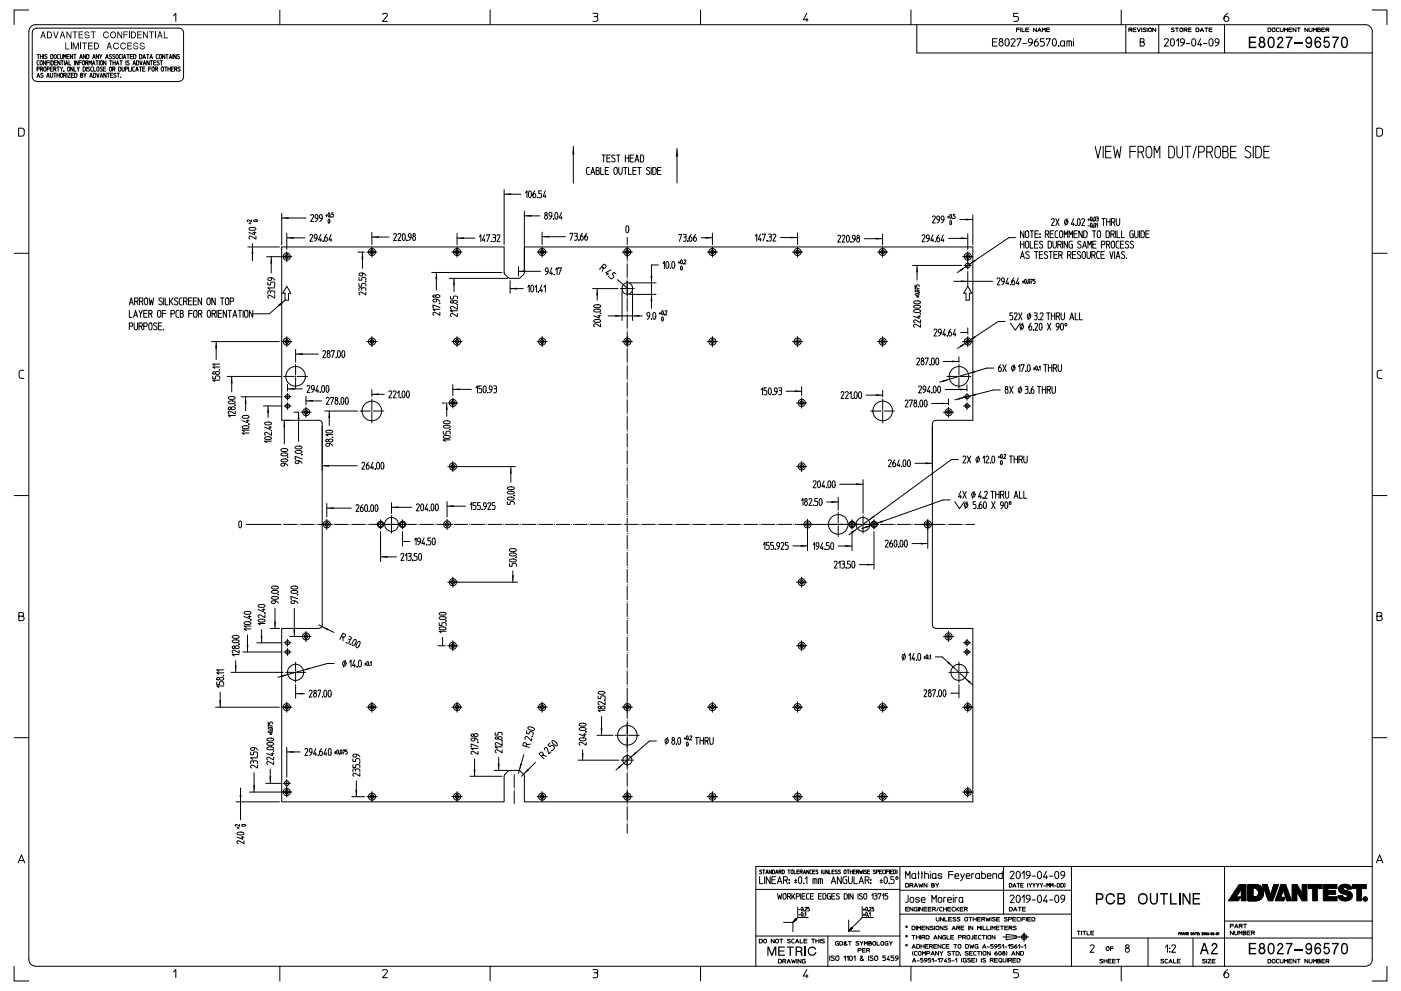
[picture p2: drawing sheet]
<svg xmlns="http://www.w3.org/2000/svg" width="420mm" height="297mm" viewBox="0 0 420 297" stroke-linecap="round" stroke-linejoin="round" font-family="sans-serif">
<g fill="#000">
<path d="M12.8 9.4l-.7 2.1h.2l.3-.6h.7l.2 .6h.2l-.6-2.1zM12.9 9.8l-.3 .8h.6z" fill-rule="evenodd"/>
<path d="M14.1 9.4v2.1h.7a1.07 1.07 0 0 0 .8-1 1.07 1.07 0 0 0-.8-1.1zM14.4 9.7v1.5h.4a.79 .79 0 0 0 .6-.7 .79 .79 0 0 0-.6-.8z" fill-rule="evenodd"/>
<path d="M15.9 9.4h.3l.6 1.7 .5-1.7h.3l-.7 2.1h-.3z" fill-rule="evenodd"/>
<path d="M18.6 9.4l-.7 2.1h.3l.2-.6h.7l.2 .6h.3l-.7-2.1zM18.7 9.8l-.2 .8h.5z" fill-rule="evenodd"/>
<path d="M19.6 12.7h.2v1.9h1v.2h-1.2z" fill-rule="evenodd"/>
<path d="M19.9 9.4h.3l1 1.6v-1.6h.2v2.1h-.3l-.9-1.6v1.6h-.3z" fill-rule="evenodd"/>
<path d="M21.8 9.4h1.4v.3h-.6v1.8h-.3v-1.8h-.5z" fill-rule="evenodd"/>
<path d="M21.8 12.7h.3l.6 1.7 .6-1.7h.3v2.1h-.2v-1.6l-.6 1.6h-.2l-.6-1.6v1.6h-.2z" fill-rule="evenodd"/>
<path d="M23.6 9.4h1.3v.3h-1.1v.6h1v.2h-1v.8h1.1v.2h-1.3z" fill-rule="evenodd"/>
<path d="M24.6 12.7h1.5v.3h-.6v1.8h-.3v-1.8h-.6z" fill-rule="evenodd"/>
<path d="M25.5 9.7l.4-.2a.73 .73 0 0 1 .9 .5h-.2a.49 .49 0 0 0-.6-.3 .49 .49 0 0 0-.4 .5l1 .3a.67 .67 0 0 1-.3 1.1 .67 .67 0 0 1-.9-.5l-.1-.4h.2a.51 .51 0 0 0 .5 .6 .51 .51 0 0 0 .6-.5 1.07 1.07 0 0 1-1.3-.9z" fill-rule="evenodd"/>
<path d="M26.4 12.7h1.4v.3h-1.1v.6h1v.3h-1v.7h1.1v.2h-1.4z" fill-rule="evenodd"/>
<path d="M27.2 9.4h1.4v.3h-.5v1.8h-.3v-1.8h-.6z" fill-rule="evenodd"/>
<path d="M28.2 12.7v2.1h.7a1.07 1.07 0 0 0 .8-1 1.07 1.07 0 0 0-.8-1.1zM28.4 13v1.5h.5a.79 .79 0 0 0 .5-.7 .79 .79 0 0 0-.5-.8z" fill-rule="evenodd"/>
<path d="M31.2 9.7l.4-.2a.77 .77 0 0 1 1 .6l-.2 .1a.66 .66 0 0 0-1-.2 .66 .66 0 0 0-.1 1 .66 .66 0 0 0 1-.1l.1-.2h.3a.96 .96 0 0 1-1.4 .7 .96 .96 0 0 1-.2-1.6z" fill-rule="evenodd"/>
<path d="M32.6 12.7l-.7 2.1h.3l.2-.6h.7l.2 .6h.2l-.6-2.1zM32.7 13.1l-.2 .8h.5z" fill-rule="evenodd"/>
<path d="M33.3 9.7a1.02 1.02 0 0 0 0 1.6 1.02 1.02 0 0 0 1.6-.4 1.02 1.02 0 0 0-.8-1.4zM33.6 9.8a.73 .73 0 0 0-.3 1.1 .73 .73 0 0 0 1.2 0v-.4a.66 .66 0 0 0-.2-.7 .66 .66 0 0 0-.7 0z" fill-rule="evenodd"/>
<path d="M35.2 9.4h.3l.9 1.6v-1.6h.2v2.1h-.2l-1-1.6v1.6h-.2z" fill-rule="evenodd"/>
<path d="M34.3 12.9l.1-.1a.82 .82 0 0 1 1.2 .6l-.2 .1a.7 .7 0 0 0-1-.2 .7 .7 0 0 0-.2 1 .7 .7 0 0 0 1 .1l.2-.4h.3a.94 .94 0 0 1-1.3 .7 .94 .94 0 0 1-.4-1.4z" fill-rule="evenodd"/>
<path d="M37 9.4h1.3v.3h-1v.6h.8v.2h-.8v1h-.3z" fill-rule="evenodd"/>
<path d="M36.5 12.9v-.1a.82 .82 0 0 1 1.2 .6l-.2 .1a.67 .67 0 0 0-1-.2 .67 .67 0 0 0 0 1 .67 .67 0 0 0 1-.1v-.2h.3a.95 .95 0 0 1-1.3 .8 .95 .95 0 0 1-.4-1.5z" fill-rule="evenodd"/>
<path d="M39.3 9.4v2.1h.7a1.07 1.07 0 0 0 .8-1 1.07 1.07 0 0 0-.8-1.1zM39.5 9.7v1.5h.5a.81 .81 0 0 0 .5-.7 .81 .81 0 0 0-.5-.8z" fill-rule="evenodd"/>
<path d="M38.2 12.7h1.3v.3h-1.1v.6h1v.3h-1v.7h1.1v.2h-1.3z" fill-rule="evenodd"/>
<path d="M40.2 12.9l.3-.1a.75 .75 0 0 1 .9 .5l-.7-.3a.36 .36 0 0 0-.4 .1 .36 .36 0 0 0 .1 .5l.8 .3a.6 .6 0 0 1 0 .9 .6 .6 0 0 1-.8-.1l-.5-.5v-.2h.2a.53 .53 0 0 0 .5 .6 .53 .53 0 0 0 .6-.5 1.07 1.07 0 0 1-1.2-.9z" fill-rule="evenodd"/>
<path d="M42.2 12.9l.2-.1a.75 .75 0 0 1 1 .5l-.7-.3a.36 .36 0 0 0-.5 .1 .36 .36 0 0 0 .1 .5l.8 .3a.6 .6 0 0 1 .1 .9 .6 .6 0 0 1-.9-.1l-.4-.5-.1-.2h.3a.53 .53 0 0 0 .5 .6 .53 .53 0 0 0 .5-.5 1.14 1.14 0 0 1-1.2-.9z" fill-rule="evenodd"/>
<path d="M41.1 9.4h1.4v.3h-1.1v.6h1v.2h-1v.8h1.1v.2h-1.4z" fill-rule="evenodd"/>
<path d="M42.9 9.4h.2l1 1.6v-1.6h.2v2.1h-.2l-1-1.6v1.6h-.2z" fill-rule="evenodd"/>
<path d="M44.7 9.4h1.4v.3h-.6v1.8h-.2v-1.8h-.6z" fill-rule="evenodd"/>
<path d="M47.8 9.4l-.7 2.1h.3l.2-.6h.7l.2 .6h.3l-.7-2.1zM47.9 9.8l-.2 .8h.6z" fill-rule="evenodd"/>
<path d="M49.1 9.4h.3v1.9h1v.2h-1.3z" fill-rule="evenodd"/>
<path d="M374.4 11h2.2v.4h-1.8v1h1.6v.5h-1.6v1.1h1.8v.4h-2.2z" fill-rule="evenodd"/>
<path d="M377.8 11.9a.5 .5 0 0 0 1 0 .5 .5 0 0 0-1 0zM377.7 13.4a.61 .61 0 0 0 1.2 0 .61 .61 0 0 0-1.2 0zM377.8 11.1l-.4 .7 .2 .6a1.23 1.23 0 0 0 0 1.8 1.07 1.07 0 0 0 1.6-.2 1.07 1.07 0 0 0-.2-1.5 .92 .92 0 0 0 0-1.2 .92 .92 0 0 0-1.2-.2z" fill-rule="evenodd"/>
<path d="M380.6 11.6a2.25 2.25 0 0 0 .3 2.4h.3a1.93 1.93 0 0 0 0-2.6zM380.5 11.2a2.18 2.18 0 0 0 .4 3.2 1.38 1.38 0 0 0 1.2-1.9 1.13 1.13 0 0 0-.3-1.2 1.13 1.13 0 0 0-1.3-.1z" fill-rule="evenodd"/>
<path d="M383.3 11.1a.96 .96 0 0 1 1.3 .4 .96 .96 0 0 1-.5 1.3l-.8 1.2h1.5v.4h-2a3.9 3.9 0 0 1 1.4-2.3 .49 .49 0 0 0-.3-.7 .49 .49 0 0 0-.6 .6h-.4z" fill-rule="evenodd"/>
<path d="M385.4 11h2.1v.4l-.8 1.3-.4 1.7h-.5l.1-.6 1.1-2.4h-1.6z" fill-rule="evenodd"/>
<path d="M391.6 12.1a.65 .65 0 0 0 1.3 0 .65 .65 0 0 0-1.3 0zM391.7 11.2a1.12 1.12 0 0 1 1.3 0 1.12 1.12 0 0 1 .4 1.3 1.41 1.41 0 0 1-1.2 1.9l-.4-.1-.4-.5v-.4h.4a.58 .58 0 0 0 .5 .6 .58 .58 0 0 0 .6-.6l.1-.6a1.05 1.05 0 0 1-1.5-.1 1.05 1.05 0 0 1 .2-1.5z" fill-rule="evenodd"/>
<path d="M394.5 13.3a.65 .65 0 0 0 1.3 0 .65 .65 0 0 0-1.3 0zM394.5 11.2a.99 .99 0 0 1 1-.1 .99 .99 0 0 1 .6 .9h-.4a.6 .6 0 0 0-.6-.6 .6 .6 0 0 0-.6 .6l-.1 .6a1.02 1.02 0 0 1 1.6 .3 1.02 1.02 0 0 1-.7 1.4 1.02 1.02 0 0 1-1.2-1 2.31 2.31 0 0 1 .4-2.1z" fill-rule="evenodd"/>
<path d="M397 11h1.6v.4h-1.3l-.1 .9a1.04 1.04 0 0 1 1.5 .5 1.04 1.04 0 0 1-.7 1.4 1.04 1.04 0 0 1-1.3-.7l.4-.1a.65 .65 0 0 0 .9 .4 .65 .65 0 0 0 .2-1 .65 .65 0 0 0-1 .1h-.5z" fill-rule="evenodd"/>
<path d="M399.3 11h2.1v.4l-1 1.9-.2 1.1h-.5l.1-.6 .6-1.6 .5-.8h-1.6z" fill-rule="evenodd"/>
<path d="M402.6 11.6a2.25 2.25 0 0 0 .3 2.4h.3a1.93 1.93 0 0 0 0-2.6zM402.4 11.2a2.18 2.18 0 0 0 .5 3.2 1.38 1.38 0 0 0 1.2-1.9 1.13 1.13 0 0 0-.3-1.2 1.13 1.13 0 0 0-1.4-.1z" fill-rule="evenodd"/>
<path d="M151.1 58.2l2.1-.3v.6z" fill-rule="evenodd"/>
<path d="M171.9 43.9l.3 2.4h-.6z" fill-rule="evenodd"/>
<path d="M203 44.5l.3 2.5h-.7z" fill-rule="evenodd"/>
<path d="M75.7 74l.3 2.1h-.6z" fill-rule="evenodd"/>
<path d="M81.3 76.9l.3 2.1h-.6z" fill-rule="evenodd"/>
<path d="M84.5 65.3l2-.2v.5z" fill-rule="evenodd"/>
<path d="M86 71.3l2.1-.3v.6z" fill-rule="evenodd"/>
<path d="M108.7 75.6l.2 2h-.5z" fill-rule="evenodd"/>
<path d="M111.5 71l2.1-.2v.5z" fill-rule="evenodd"/>
<path d="M137 71.4l2.1-.3v.5z" fill-rule="evenodd"/>
<path d="M157.2 64.7l2.1-.3v.5z" fill-rule="evenodd"/>
<path d="M162.5 70.9l2.1-.2v.5z" fill-rule="evenodd"/>
<path d="M211.5 71l2.1 .3-2.1 .2z" fill-rule="evenodd"/>
<path d="M237 70.9l2.1 .3-2.1 .3z" fill-rule="evenodd"/>
<path d="M262.5 71.3l2.1 .2-2.1 .3z" fill-rule="evenodd"/>
<path d="M274.9 79.5l.3 2.1h-.5z" fill-rule="evenodd"/>
<path d="M287.7 80.9l1.8-1-1.5 1.4z" fill-rule="evenodd"/>
<path d="M288 71.2l2.1 .2-2.1 .3z" fill-rule="evenodd"/>
<path d="M290.7 79.2l1.6-1.4 .3 .4z" fill-rule="evenodd"/>
<path d="M289.6 65.5l2 .3-2 .3z" fill-rule="evenodd"/>
<path d="M83.4 91.3l2-1.3-1.5 1.8z" fill-rule="evenodd"/>
<path d="M130.8 81.7l.3 2h-.6z" fill-rule="evenodd"/>
<path d="M136.1 83.4l.2 2.1h-.5z" fill-rule="evenodd"/>
<path d="M152.9 86.5l2.1-.3v.6z" fill-rule="evenodd"/>
<path d="M155.4 81.3l2.1-.3v.6z" fill-rule="evenodd"/>
<path d="M179 86.5l.3 2.1h-.5z" fill-rule="evenodd"/>
<path d="M184.4 94.4l2.1 .3-2.1 .2z" fill-rule="evenodd"/>
<path d="M189.6 94.7l2.1-.3v.5z" fill-rule="evenodd"/>
<path d="M195 82.7h.6l-.3 2.1z" fill-rule="evenodd"/>
<path d="M195.3 88.2l.3 2.1h-.6z" fill-rule="evenodd"/>
<path d="M288 84l2.1 .3-2.1 .3z" fill-rule="evenodd"/>
<path d="M64.8 102.4l.3 2.1h-.6z" fill-rule="evenodd"/>
<path d="M69.5 112.8l.2 2.1h-.5z" fill-rule="evenodd"/>
<path d="M73.6 118.9l.3 2.1h-.5z" fill-rule="evenodd"/>
<path d="M86.2 116.6l2.1-.3v.5z" fill-rule="evenodd"/>
<path d="M88.6 106.1l2.1-.3v.6z" fill-rule="evenodd"/>
<path d="M111.5 118.2l2.1-.3v.6z" fill-rule="evenodd"/>
<path d="M135.7 116.7l2.1-.3v.5z" fill-rule="evenodd"/>
<path d="M238.3 117l2 .3-2 .2z" fill-rule="evenodd"/>
<path d="M262.5 118.1l2.1 .3-2.1 .3z" fill-rule="evenodd"/>
<path d="M282.6 114l2.1-.3-2 .8z" fill-rule="evenodd"/>
<path d="M285.4 108.1l2.1 .2-2.1 .3z" fill-rule="evenodd"/>
<path d="M287.2 119.3l2.1-.2-2 .7z" fill-rule="evenodd"/>
<path d="M287.8 103.6l1.9-.9-1.6 1.4z" fill-rule="evenodd"/>
<path d="M287.8 116.4l2.1 .3-2.1 .3z" fill-rule="evenodd"/>
<path d="M290.3 112l1.9-.9 .1 .6z" fill-rule="evenodd"/>
<path d="M290.5 118.8l2-.8 .1 .5z" fill-rule="evenodd"/>
<path d="M290.6 102.1l1.6-1.4 .3 .5z" fill-rule="evenodd"/>
<path d="M80.4 121.7l.2 2.1h-.5z" fill-rule="evenodd"/>
<path d="M85.2 126l.3 2.1h-.6z" fill-rule="evenodd"/>
<path d="M89.5 123.5l.3 2.1h-.5z" fill-rule="evenodd"/>
<path d="M91.7 120.2l2.1-.3v.5z" fill-rule="evenodd"/>
<path d="M96.6 139.6l2.1-.3v.6z" fill-rule="evenodd"/>
<path d="M98.7 123.2l.3 2.1h-.6z" fill-rule="evenodd"/>
<path d="M133.9 120.8l.3 2.1h-.5z" fill-rule="evenodd"/>
<path d="M153.1 139.8l.3 2.1h-.5z" fill-rule="evenodd"/>
<path d="M277.4 138.6l2.1 .2-2.1 .3z" fill-rule="evenodd"/>
<path d="M282.3 120.6l2 .3-2 .3z" fill-rule="evenodd"/>
<path d="M98 152.3l2-.3v.5z" fill-rule="evenodd"/>
<path d="M117.4 152l2.1-.2v.5z" fill-rule="evenodd"/>
<path d="M134 151.7l2.1-.3v.6z" fill-rule="evenodd"/>
<path d="M249.2 150.2l2.1 .3-2.1 .2z" fill-rule="evenodd"/>
<path d="M255.2 159.4l1.8-1-1.5 1.4z" fill-rule="evenodd"/>
<path d="M256.6 144.8l2.1 .3-2.1 .3z" fill-rule="evenodd"/>
<path d="M260.4 155.9l1.5-1.4 .3 .4z" fill-rule="evenodd"/>
<path d="M259.3 157.8l2-.4-1.8 1z" fill-rule="evenodd"/>
<path d="M262.7 156.9l1.8-.9 .3 .5z" fill-rule="evenodd"/>
<path d="M114.1 166.9l2.1-.3v.6z" fill-rule="evenodd"/>
<path d="M153.5 172.4h.5l-.3 2.1z" fill-rule="evenodd"/>
<path d="M240 163.3l2.1 .3-2.1 .3z" fill-rule="evenodd"/>
<path d="M253.3 163.4l2.1 .3-2.1 .2z" fill-rule="evenodd"/>
<path d="M259.9 168.9l2.1 .3-2.1 .3z" fill-rule="evenodd"/>
<path d="M276 162.7l2.1 .2-2.1 .3z" fill-rule="evenodd"/>
<path d="M73.9 193.3h.6l-.3 2.1z" fill-rule="evenodd"/>
<path d="M78.1 190.6h.6l-.3 2z" fill-rule="evenodd"/>
<path d="M82.2 186.3h.5l-.3 2z" fill-rule="evenodd"/>
<path d="M88 188.7h.5l-.3 2z" fill-rule="evenodd"/>
<path d="M96.5 187.7l2 .8-.3 .4z" fill-rule="evenodd"/>
<path d="M284.3 198.3l1.4 1.5-1.7-1.2z" fill-rule="evenodd"/>
<path d="M65.8 209.9h.5l-.3 2z" fill-rule="evenodd"/>
<path d="M70.4 199.4h.5l-.2 2.1z" fill-rule="evenodd"/>
<path d="M84.2 202.4l2.1-.3-2 .8z" fill-rule="evenodd"/>
<path d="M88.6 207.9l2.1-.3v.5z" fill-rule="evenodd"/>
<path d="M90.9 200.9l2-.9 .1 .6z" fill-rule="evenodd"/>
<path d="M289.2 203.2l1.8 1.2-.4 .3z" fill-rule="evenodd"/>
<path d="M75.9 235.3h.5l-.2 2.1z" fill-rule="evenodd"/>
<path d="M80.8 232.7h.5l-.3 2.1z" fill-rule="evenodd"/>
<path d="M86 225.4l2.1-.3v.5z" fill-rule="evenodd"/>
<path d="M106.5 236.7h.6l-.3 2.1z" fill-rule="evenodd"/>
<path d="M142 230.6h.6l-.3 2.1z" fill-rule="evenodd"/>
<path d="M149.2 228.8h.6l-.3 2.1z" fill-rule="evenodd"/>
<path d="M156 228.8l.5 .2-.9 1.9z" fill-rule="evenodd"/>
<path d="M158.2 230.4l.4 .4-1.6 1.3z" fill-rule="evenodd"/>
<path d="M174.4 225.7h.5l-.2 2.1z" fill-rule="evenodd"/>
<path d="M180.1 218.3h.5l-.3 2.1z" fill-rule="evenodd"/>
<path d="M185.2 229.9l1.8-1.2-1.4 1.6z" fill-rule="evenodd"/>
<path d="M190.5 225.4l.4 .4-1.8 1.1z" fill-rule="evenodd"/>
<path d="M71.8 238.2h.6l-.3 2.1z" fill-rule="evenodd"/>
<path d="M329 268.1v1.2h.8a.62 .62 0 0 0 .6-.6 .62 .62 0 0 0-.6-.6zM328.5 267.6h1.4a1.05 1.05 0 0 1 .9 1.1 1.05 1.05 0 0 1-.9 1h-.9v1.4h-.5z" fill-rule="evenodd"/>
<path d="M331.9 268.1a1.38 1.38 0 0 1 2.4 .7h-.4a1.1 1.1 0 0 0-1.5-.6 1.1 1.1 0 0 0-.5 1.6 1.01 1.01 0 0 0 1 .9 1.01 1.01 0 0 0 1-1h.4a1.5 1.5 0 0 1-1.9 1.3 1.5 1.5 0 0 1-.9-2z" fill-rule="evenodd"/>
<path d="M335 267.6v3.5h1.4a1.06 1.06 0 0 0 .9-.8 1.06 1.06 0 0 0-.4-1.1 .9 .9 0 0 0 .3-.9 .9 .9 0 0 0-.8-.7zM335.4 269.4v1.2h1a.63 .63 0 0 0 .5-.6 .63 .63 0 0 0-.5-.6zM335.4 268.1v.9h1a.48 .48 0 0 0 .4-.5 .48 .48 0 0 0-.4-.4z" fill-rule="evenodd"/>
<path d="M341.6 268.1a1.69 1.69 0 0 0-.3 2.2 1.69 1.69 0 0 0 2.1 .6 1.73 1.73 0 0 0 .6-2.2 1.73 1.73 0 0 0-2-.9zM341.8 268.5a1.27 1.27 0 0 0-.2 1.4 1.27 1.27 0 0 0 1.3 .7 1.23 1.23 0 0 0 .7-1.8 1.23 1.23 0 0 0-1.8-.3z" fill-rule="evenodd"/>
<path d="M344.7 267.6h.4v2.2a.78 .78 0 0 0 .8 .9 .78 .78 0 0 0 .8-.9v-2.2h.4v2.2a1.22 1.22 0 0 1-1.2 1.3 1.22 1.22 0 0 1-1.2-1.3z" fill-rule="evenodd"/>
<path d="M347.7 267.6h2.4v.5h-1v3h-.4v-3h-1z" fill-rule="evenodd"/>
<path d="M350.7 267.6h.5v3.1h1.6v.4h-2.1z" fill-rule="evenodd"/>
<path d="M354.5 267.6h.4l1.6 2.7v-2.7h.4v3.5h-.4l-1.6-2.7v2.7h-.4z" fill-rule="evenodd"/>
<path d="M357.5 267.6h2.3v.5h-1.8v1h1.6v.5h-1.6v1.1h1.8v.4h-2.3z" fill-rule="evenodd"/>
<path d="M371.4 265.2l2-.1 .2 .2-.1 4.6h-1.4v-3.3l-1.5 2.2h1.3l-.7 1.1h-2.9z" fill-rule="evenodd"/>
<path d="M378.5 265.1h1.4l1 3 .6-2a.81 .81 0 0 1 .5-1h1.2l.1 .2-1.7 4.5-.2 .2h-1l-.3-.2-1.6-4.3z" fill-rule="evenodd"/>
<path d="M384 265.1l1.5 .1 1.6 4.7h-1.3l-1.1-3.1-.7 2.1 1.1 .1-.3 .9h-2.5z" fill-rule="evenodd"/>
<path d="M387.4 265.1h1.4l1.5 2.6 .1-2.6h1.4l-.1 4.8h-1.4l-1.5-2.5v2.5h-1.4z" fill-rule="evenodd"/>
<path d="M392.2 265.1h4.1v1.2h-1.4v3.6h-1.3l-.1-3.6h-1.3z" fill-rule="evenodd"/>
<path d="M396.8 265.1h4l-.2 1.2h-2.5v.6l2.3 .1-.1 1h-2.2v.7h2.6l.1 1.2h-4.1z" fill-rule="evenodd"/>
<path d="M401.6 265.5a2.57 2.57 0 0 1 3.5 .5v.4l-1 .1a.92 .92 0 0 0-1.5-.1l.7 .4a1.82 1.82 0 0 1 2.1 1.7 2.15 2.15 0 0 1-3.1 1.4 1.11 1.11 0 0 1-1.1-1.5l1.3 .1a.76 .76 0 0 0 .7 .5 .76 .76 0 0 0 .7-.5l-.6-.4a1.75 1.75 0 0 1-2-2.1z" fill-rule="evenodd"/>
<path d="M405.4 265.1h4.1v1.2h-1.3l-.1 3.6h-1.3v-3.6h-1.3z" fill-rule="evenodd"/>
<path d="M230 283.7h.5l.9 2.2 .8-2.2h.5v2.8h-.3v-2.2l-.8 2.2h-.4l-.8-2.2v2.2h-.4z" fill-rule="evenodd"/>
<path d="M233.3 283.7h2v.3h-1.6v.9h1.4v.3h-1.4v.9h1.6v.4h-2z" fill-rule="evenodd"/>
<path d="M235.9 283.7h2.1v.3h-.9v2.5h-.4v-2.5h-.8z" fill-rule="evenodd"/>
<path d="M238.9 284v1h.7a.48 .48 0 0 0 .6-.5 .48 .48 0 0 0-.6-.5zM238.5 283.7h1.2a.8 .8 0 0 1 .8 .5 .8 .8 0 0 1-.3 .9l.3 .4 .2 1h-.5l-.2-1-.4-.2h-.7v1.2h-.4z" fill-rule="evenodd"/>
<path d="M242.6 284a1.28 1.28 0 0 1 2.1 .6l-.4 .1a.94 .94 0 0 0-1.4-.4 .94 .94 0 0 0 0 1.5 .94 .94 0 0 0 1.5-.5h.4a1.36 1.36 0 0 1-2.1 .9 1.36 1.36 0 0 1-.1-2.2z" fill-rule="evenodd"/>
<path d="M360.8 282.6l-1.1 3.4h.4l.4-1h1.1l.4 1h.4l-1.1-3.4zM361 283.2l-.4 1.3h1z" fill-rule="evenodd"/>
<path d="M363.4 282.9a.94 .94 0 0 1 1.4 .1 .94 .94 0 0 1-.4 1.4l-.8 1.2h1.5v.4h-2.1a3.9 3.9 0 0 1 1.5-2.3 .49 .49 0 0 0-.3-.7 .49 .49 0 0 0-.6 .6h-.4z" fill-rule="evenodd"/>
<path d="M374.4 282.6h2.2v.4h-1.8v1.1h1.6v.4h-1.6v1.1h1.8v.4h-2.2z" fill-rule="evenodd"/>
<path d="M377.8 283.5a.5 .5 0 0 0 1 0 .5 .5 0 0 0-1 0zM377.7 284.9a.6 .6 0 0 0 1.2 0 .6 .6 0 0 0-1.2 0zM377.8 282.7l-.4 .7 .2 .7a1.23 1.23 0 0 0 0 1.7 1.07 1.07 0 0 0 1.6-.2 1.07 1.07 0 0 0-.2-1.5 .92 .92 0 0 0 0-1.2 .92 .92 0 0 0-1.2-.2z" fill-rule="evenodd"/>
<path d="M380.6 283.2a2.25 2.25 0 0 0 .3 2.4h.3a1.93 1.93 0 0 0 0-2.6zM380.3 282.9l-.3 .8a1.55 1.55 0 0 0 1.2 2.3 2.08 2.08 0 0 0 0-3.4z" fill-rule="evenodd"/>
<path d="M383.3 282.7a.96 .96 0 0 1 1.3 .4 .96 .96 0 0 1-.5 1.3l-.8 1.2h1.5v.4h-2a3.9 3.9 0 0 1 1.4-2.3 .49 .49 0 0 0-.3-.7 .49 .49 0 0 0-.6 .6h-.4z" fill-rule="evenodd"/>
<path d="M385.4 282.6h2.1v.4l-.8 1.3-.4 1.7h-.5l.1-.7 1.1-2.3h-1.6z" fill-rule="evenodd"/>
<path d="M391.6 283.7a.65 .65 0 0 0 1.3 0 .65 .65 0 0 0-1.3 0zM391.8 282.7a1.16 1.16 0 0 1 1.3 .2 1.16 1.16 0 0 1 .3 1.2 1.41 1.41 0 0 1-1.2 1.9l-.7-.5-.1-.5h.4a.58 .58 0 0 0 .5 .6 .58 .58 0 0 0 .6-.6l.1-.6a1.07 1.07 0 0 1-1.6-.2 1.07 1.07 0 0 1 .4-1.5z" fill-rule="evenodd"/>
<path d="M394.5 284.9a.65 .65 0 0 0 1.3 0 .65 .65 0 0 0-1.3 0zM394.5 282.8a.97 .97 0 0 1 1-.1 .97 .97 0 0 1 .6 .9h-.4a.6 .6 0 0 0-.6-.6 .6 .6 0 0 0-.6 .6l-.1 .6a1.02 1.02 0 0 1 1.6 .2 1.02 1.02 0 0 1-.5 1.5 1.02 1.02 0 0 1-1.4-.8v-.2a2.31 2.31 0 0 1 .4-2.1z" fill-rule="evenodd"/>
<path d="M397 282.6h1.6v.4h-1.3l-.1 .9a1.05 1.05 0 0 1 1.4 .4 1.05 1.05 0 0 1-.3 1.4 1.05 1.05 0 0 1-1.4-.2l-.2-.4 .4-.1a.65 .65 0 0 0 .9 .4 .65 .65 0 0 0 .2-1 .65 .65 0 0 0-1 .1h-.5z" fill-rule="evenodd"/>
<path d="M399.3 282.6h2.1v.4l-1 1.9-.2 1.1h-.5l.1-.7 1.1-2.3h-1.6z" fill-rule="evenodd"/>
<path d="M402.6 283.2a2.25 2.25 0 0 0 .3 2.4h.3a1.93 1.93 0 0 0 0-2.6zM402.6 282.7a2.37 2.37 0 0 0 .2 3.3 1.34 1.34 0 0 0 1.3-1.9 1.17 1.17 0 0 0-.3-1.2 1.17 1.17 0 0 0-1.2-.2z" fill-rule="evenodd"/>
</g>
<g fill="none" stroke="#000" stroke-width=".3">
<path d="M8.6 9.5v278a2.09 2.09 0 0 0 2.1 2.1h398.6M8.6 3h-4.4v4.4M10.7 7.4a2.09 2.09 0 0 0-2.1 2.1M10.7 7.4h398.6M11.1 16.3h.4v1.3M11.5 16.3h.3M11.7 18.2l-.6 .2v.9l.6 .2M12.1 16.3v1.3M12.1 16.9h.7M12.2 18.2h.3l.2 .4v.6l-.3 .3-.4-.4zM12.8 16.3v1.3M13.1 16.3v1.3"/>
<path d="M13.7 18.2v1.3l-.7-1.3v1.3M14 18.8h.7M14.1 16.5l-.3-.2a.27 .27 0 0 0-.3 .1 .27 .27 0 0 0 0 .4l.4 .2a.35 .35 0 0 1 0 .6 .35 .35 0 0 1-.5-.2M14.7 18.2h-.7v1.3M15 18.2v1.3M15.2 16.3l.7 .3-.2 1h-.5zM15.3 18.2l.7 .2-.2 1-.5 .1zM16.3 18.8h.6M16.4 16.4l.5 .2v.7a.34 .34 0 0 1-.4 .3 .34 .34 0 0 1-.3-.4zM17 18.2h-.7v1.3h.7M17.8 16.3l-.4 .1-.2 .3 .1 .8 .5 .1M18 18.2v1.3l-.7-1.3v1.3"/>
<path d="M18.1 16.3v.9a.36 .36 0 0 0 .4 .4 .36 .36 0 0 0 .3-.4v-.9M18.3 18.2h.3v1.3M18.6 18.2h.4M19.1 17.6v-1.3l.3 .7 .4-.7v1.3M19.3 18.2v1.3M19.6 19.5l.4-1.3 .4 1.3M19.7 19.1h.5M20.1 16.9h.6M20.7 18.2v1.3h.6M20.8 16.3h-.7v1.3h.7M21.3 12.7v2.1M21.8 16.3v1.3l-.7-1.3v1.3"/>
<path d="M22.1 16.3h.3v1.3M22.4 18.2v1.3M22.4 16.3h.4M23.4 18.2v1.3l-.7-1.3v1.3M23.7 18.8h.7M23.9 17.6l.4-1.3 .4 1.3M24 17.2h.6M24.1 12.7v2.1M24.4 18.2h-.7v1.3M24.9 18.2l.4 .1 .1 .8a.36 .36 0 0 1-.4 .4 .36 .36 0 0 1-.3-.4zM25.7 16.3v1.3l-.7-1.3v1.3M25.7 18.8v.7"/>
<path d="M26 16.3l.6 .3-.1 1h-.5zM26.1 18.8h-.4v-.6l.6 .1 .1 .4-.3 .1 .3 .7M26.7 19.5v-1.3l.3 .7 .4-.7v1.3M27.7 19.5l.4-1.3 .4 1.3M27.8 17.6l.4-1.3 .4 1.3M27.8 19.1h.5M27.9 17.2h.5M28.8 18.2h.3v1.3M29.1 18.2h.4M29.6 16.3v1.3l-.7-1.3v1.3M29.8 18.2v1.3M29.8 16.3l.4 .7v.6"/>
<path d="M30.3 18.2h.3l.2 .4-.1 .6-.2 .3-.4-.4zM30.6 16.3l-.4 .7M31.6 17.6l.5-1.3 .4 1.3M31.7 18.2v1.3l-.7-1.3v1.3M31.8 17.2h.5M32.8 18.2h.4v1.3M33.2 18.2h.3M33.4 16.5l-.2-.2a.27 .27 0 0 0-.4 .1 .27 .27 0 0 0 .1 .4l.5 .3a.37 .37 0 0 1-.1 .5 .37 .37 0 0 1-.6-.2M33.9 18.2v1.3M33.9 18.8h.6M34.4 16.5l-.3-.2a.27 .27 0 0 0-.3 .1 .27 .27 0 0 0 .1 .4l.4 .2a.35 .35 0 0 1 0 .6 .35 .35 0 0 1-.5-.2M34.5 18.2v1.3"/>
<path d="M34.9 19.5l.3-1.3 .4 1.3M35 16.4l.4 .2v.7a.34 .34 0 0 1-.4 .3 .34 .34 0 0 1-.3-.4zM35 19.1h.5M35.9 18.2h.4v1.3M36.3 18.2h.4M36.3 16.3l-.4 .1-.2 .3 .1 .8 .5 .1M36.7 16.3v1.3M36.9 17.6l.5-1.3 .3 1.3M37.1 17.2h.5M37.7 18.2v1.3M38 16.3h.4v1.3M38.4 16.3h.3"/>
<path d="M38.7 18.3l-.2-.1a.27 .27 0 0 0-.4 .1 .27 .27 0 0 0 .1 .4l.5 .3a.36 .36 0 0 1-.2 .5 .36 .36 0 0 1-.5-.2M38.8 9.4v2.1M39.1 16.9h.6M39.7 16.3h-.6v1.3h.6M39.8 19.5l.5-1.3 .3 1.3M40 19.1h.5M40 16.3l.7 .3-.2 1h-.5zM40.9 18.2l.7 .2-.1 1-.6 .1zM41.8 16.3l.7 .3-.2 1h-.5zM41.9 18.2l.4 1.3 .3-1.3M42.8 17.6l.4-1.3 .4 1.3M42.9 19.5l.4-1.3 .4 1.3"/>
<path d="M43 17.2h.5M43 19.1h.6M43.9 16.3h.4v1.3M44.3 16.3h.3M44.7 18.2v1.3l-.7-1.3v1.3M44.9 17.6l.4-1.3 .4 1.3M45 18.2h.4v1.3M45 17.2h.6M45.4 18.2h.3M46 18.8h.6M46.6 9.4v2.1M46.7 18.2h-.7v1.3h.7"/>
<path d="M47.4 16.3l-.4 .1-.2 .3 .1 .8 .5 .1M47.7 18.3l-.3-.1a.27 .27 0 0 0-.3 .1 .27 .27 0 0 0 0 .4l.5 .2a.36 .36 0 0 1 0 .5 .36 .36 0 0 1-.6-.1M47.9 16.4l.5 .2v.6a.34 .34 0 0 1-.3 .4 .34 .34 0 0 1-.4-.4zM48 18.2h.4v1.3M48.4 18.2h.3M49.4 16.3v1.3l-.7-1.3v1.3M49.7 16.3h.4v1.3M50.1 16.3h.3M50.7 17.6l.4-1.3 .4 1.3M50.8 17.2h.6M51.8 16.3v1.3M52 4.7l.7-.7v2.4"/>
<path d="M52.8 16.3v1.3l-.7-1.3v1.3M53.8 16.5l-.3-.2a.27 .27 0 0 0-.3 .1 .27 .27 0 0 0 0 .4l.6 .3a.36 .36 0 0 1-.2 .5 .36 .36 0 0 1-.5-.2M83.9 3v4.4M114.7 4.4a.71 .71 0 0 1 .9-.4 .71 .71 0 0 1 .4 .8l-1.3 1.6h1.4M146.9 3v4.4M177.8 4l1.3 .2v.5l-.4 .3a.75 .75 0 0 1 .5 .7 .75 .75 0 0 1-.6 .7h-.8M178.1 5h.6M210 3v4.4M241.9 4l-1.1 1.9h1.5M241.9 5.5v.9M273.1 3v4.4M274.8 7.4v8.5h136.6"/>
<path d="M297.5 12.6h1.2M298.9 11.6h-1.4v2.2h1.4M300 12.5a.68 .68 0 0 0-.5 1 .68 .68 0 0 0 1.2 0 .68 .68 0 0 0-.5-1M301.6 11.7a.61 .61 0 0 1 .7 0 .61 .61 0 0 1 .2 .7v.6a.64 .64 0 0 1-.6 .8 .64 .64 0 0 1-.6-.8zM303.1 11.9a.59 .59 0 0 1 .8-.3 .59 .59 0 0 1 .3 .8l-1.1 1.4h1.2M304.7 8.9h.9M304.9 11.8v-.2h1.2l-1 2.2M305.2 4h-1.3v1h.9a.74 .74 0 0 1 .5 .7 .74 .74 0 0 1-.5 .7h-.9M305.6 8.4h-.9v1.1M306 8.4v1.1M306.4 8.4v1.1h.7M306.7 13h1"/>
<path d="M307.5 8.9h.8M308.4 8.4h-.9v1.1h.9M309.4 12.8h-.6a.62 .62 0 0 1-.6-.7 .62 .62 0 0 1 .7-.5 .62 .62 0 0 1 .6 .5l-.1 .9-1 .8M310.7 8.4v1.1l-.9-1.1v1.1M311 11.6a1.28 1.28 0 0 0-.4 2.2 .64 .64 0 0 0 .7-.4 .64 .64 0 0 0-.4-.8 .64 .64 0 0 0-.8 .4M311.1 9.5l.5-1.1 .5 1.1M311.3 9.2h.7M312.5 9.5v-1.1l.4 .6 .5-.6v1.1M313 11.6h-1.1v.9h.7a.71 .71 0 0 1 .5 .7 .71 .71 0 0 1-.5 .6h-.7M313.7 11.8v-.2h1.2l-1 2.2M313.8 8.9h.7M314.7 8.4h-.9v1.1h.9"/>
<path d="M315.7 11.7a.61 .61 0 0 1 .8 0 .61 .61 0 0 1 .2 .7v.6a.64 .64 0 0 1-.6 .8 .64 .64 0 0 1-.6-.8zM317.3 13.6l.1 .2zM317.4 13.8h.1M319.1 13.4l-.4 .4-.7-.2v-1.2l1.1-.1 .1 1.5M319.8 13.8v-1.5l1.4 .1v1.4M320.5 12.3v1.5M321.8 11.6v.1M321.8 12.3v1.5M336.1 3v4.4M337.5 7.4v8.5M338.4 8.9v.6M338.9 8.9h-.5v-.5l.9 .1v.4h-.4l.4 .6"/>
<path d="M339.7 8.9h.8M340.6 8.4h-.9v1.1h.9M341 8.4l.4 1.1 .5-1.1M341.8 12.6h.8a.65 .65 0 0 1 .5 .6 .65 .65 0 0 1-.4 .6h-.9v-2.2l1.1 .2v.6l-.3 .2M342.3 8.4v1.1M343.5 8.5l-.6-.1-.2 .2 .6 .4a.27 .27 0 0 1 .2 .3 .27 .27 0 0 1-.3 .2l-.6-.2M343.9 8.4v1.1M344.3 8.6l.3-.2 .4 .1 .2 .8-.7 .1zM346.5 8.4v1.1l-1-1.1v1.1M347.4 7.4v8.5M349.1 11.9a.59 .59 0 0 1 .7-.3 .59 .59 0 0 1 .4 .8l-1.1 1.4h1.2M351.1 11.7a.61 .61 0 0 1 .7 0 .61 .61 0 0 1 .3 .7v.6a.64 .64 0 0 1-.6 .8 .64 .64 0 0 1-.6-.8z"/>
<path d="M352 8.5l-.6-.1-.2 .2 .6 .4a.27 .27 0 0 1 .2 .3 .27 .27 0 0 1-.3 .2l-.6-.2M352.4 8.4h.4v1.1M352.7 12.3l.6-.7v2.2M352.8 8.4h.5M353.8 8.5a.45 .45 0 0 1 .8 .2l-.1 .6-.6 .2-.2-.2zM355 8.9v.6M355 12.8h-.7a.63 .63 0 0 1-.3-1.1 .63 .63 0 0 1 1.1 .4l-.1 .9-1 .8M355.5 8.9h-.5v-.5h.6a.28 .28 0 0 1 .2 .3 .28 .28 0 0 1-.3 .2l.3 .6M355.7 13h1M356.2 8.9h.8M357.1 8.4h-.9v1.1h.9M357.5 11.7a.61 .61 0 0 1 .7 0 .61 .61 0 0 1 .3 .7v.6a.64 .64 0 0 1-.6 .8 .64 .64 0 0 1-.6-.8z"/>
<path d="M358.5 8.4h.7l.2 .2-.1 .8-.8 .1zM359.8 9.5l.5-1.1 .5 1.1M359.9 11.6l-.8 1.8h1.2M359.9 12.9v.9M360 9.2h.6M360.9 13h.9M361.2 8.4h.4v1.1M361.6 8.4h.5M362.5 8.9h.8M362.7 11.7a.61 .61 0 0 1 .7 0 .61 .61 0 0 1 .2 .7v.6a.64 .64 0 0 1-.6 .8 .64 .64 0 0 1-.6-.8zM363.4 8.4h-.9v1.1h.9M365.4 12.8h-.7a.63 .63 0 0 1-.3-1.1 .63 .63 0 0 1 1 .4l-.1 .9-.9 .8"/>
<path d="M367.1 7.4v8.5M368 4a1.63 1.63 0 0 0-.9 2.2 .76 .76 0 0 0 1.2 0 .76 .76 0 0 0-.3-1.2 .76 .76 0 0 0-1.1 .6M380.1 8.4h.7l.2 .2-.2 .8-.7 .1zM381.5 8.5a.45 .45 0 0 1 .8 .2l-.1 .6-.6 .2-.2-.3zM383.4 8.4h-.5l-.2 .3 .1 .7 .6 .1M383.8 8.4v.8l.3 .3 .6-.2v-.9M385.1 9.5v-1.1l.4 .6 .5-.6v1.1M386.4 8.9h.7M387.2 8.4h-.8v1.1h.8M388.5 8.4v1.1l-.9-1.1v1.1M388.9 8.4h.5v1.1M389.4 8.4h.4"/>
<path d="M392.1 8.4v1.1l-.9-1.1v1.1M392.5 8.4v.8l.3 .3 .5-.2v-.9M393.7 9.5v-1.1l.5 .6 .5-.6v1.1M395 8.9h.5a.3 .3 0 0 1 .4 .3 .3 .3 0 0 1-.3 .3h-.6v-1.1h.6l.2 .3-.3 .2M396.2 8.9h.8M397.1 8.4h-.9v1.1h.9M397.5 8.9v.6M398 8.9h-.5v-.5l.8 .1v.4h-.3l.4 .6M409.3 7.4a2.09 2.09 0 0 1 2.1 2.1M411.4 9.5v278a2.09 2.09 0 0 1-2.1 2.1M411.4 3h4.4v4.4M5.6 38.4h1.2l.4 .5v1.5l-.4 .4h-1.2z"/>
<path d="M11 24.4a1.33 1.33 0 0 1-1.3-1.4v-13.2a1.34 1.34 0 0 1 1.3-1.4h42.7a1.34 1.34 0 0 1 1.3 1.4v13.2a1.33 1.33 0 0 1-1.3 1.4M11 24.4h42.7M11.1 20.7h.6v-.5l-.6-.1v1.2M11.1 23.2l.4-1.3 .4 1.3M11.2 22.8h.6M12.1 20.7v.6M12.5 20.7h-.4v-.6l.6 .1 .1 .4-.3 .1 .3 .6M12.9 22.1l-.3-.2a.27 .27 0 0 0-.3 .1 .27 .27 0 0 0 0 .4l.4 .2a.36 .36 0 0 1 .1 .6 .36 .36 0 0 1-.6-.2M13.3 20.1l.5 .2-.1 .9a.35 .35 0 0 1-.4 .1 .35 .35 0 0 1-.2-.3zM14 23.2l.4-1.3 .4 1.3M14.1 20.7h.6v-.5l-.6-.1v1.2M14.1 22.8h.6"/>
<path d="M15.1 21.9l.1 1.2a.35 .35 0 0 0 .4 .1 .35 .35 0 0 0 .2-.4v-.9M15.1 20.6h.6M15.8 20.1h-.7v1.2h.7M16.1 21.9h.3v1.3M16.1 20.7v.6M16.4 21.9h.4M16.5 20.7h-.4v-.6l.7 .1v.4l-.3 .1 .3 .6M17.1 20.1h.3v1.2M17.1 21.9v1.3M17.1 22.5h.7M17.4 20.1h.4M17.8 21.9v1.3"/>
<path d="M18.1 20.1l.4 .6v.6M18.2 22a.35 .35 0 0 1 .4 0 .35 .35 0 0 1 .2 .3v.5a.36 .36 0 0 1-.3 .4 .36 .36 0 0 1-.4-.4zM18.8 20.1l-.3 .6M19.2 21.3h.1M19.1 22.6v.6M19.1 21.3h.1M19.5 22.6h-.4v-.7l.6 .1 .1 .4-.3 .2 .3 .6M20.1 21.9v1.3M20.4 20.1l.4 .1 .1 .8a.36 .36 0 0 1-.3 .3 .36 .36 0 0 1-.4-.3zM20.4 21.9h.7l-.7 1.3h.7M21.4 22.5h.6M21.9 20.1v1.2l-.7-1.2v1.2"/>
<path d="M22.1 21.9h-.7v1.3h.7M22.2 20.1v1.2h.6M22.4 21.9l.6 .3 .1 .6-.3 .4h-.4zM23.1 20.1l.4 .6v.6M23.8 20.1l-.3 .6M24.2 22.5h.4a.38 .38 0 0 1 .2 .3 .38 .38 0 0 1-.2 .4h-.4v-1.3l.6 .2-.2 .4M24.9 20.1l.7 .2-.2 1h-.5zM25.1 21.9l.4 .7v.6M25.8 21.9l-.3 .7M25.9 20.1v1.2M26.9 20.2l-.3-.1a.27 .27 0 0 0-.3 .1 .27 .27 0 0 0 0 .3l.5 .3a.35 .35 0 0 1-.1 .5 .35 .35 0 0 1-.5-.1M26.9 23.2l.4-1.3 .4 1.3"/>
<path d="M27.1 22.8h.5M27.8 20.1h-.4l-.2 .4v.7l.6 .1M28 21.9l.7 .3-.2 1h-.5zM28.1 20.1v1.2h.6M29 21.9l.4 1.3 .3-1.3M29.2 20.1l.5 .2v.7a.34 .34 0 0 1-.4 .4 .34 .34 0 0 1-.3-.4zM30 23.2l.4-1.3 .4 1.3M30.1 22.8h.6M30.7 20.2l-.3-.1a.26 .26 0 0 0-.4 .1 .26 .26 0 0 0 .1 .3l.6 .4a.36 .36 0 0 1-.2 .5 .36 .36 0 0 1-.5-.2M31 20.6h.6M31.7 20.1h-.7v1.2h.7M31.8 21.9v1.3l-.7-1.3v1.3"/>
<path d="M32.1 21.9h.4v1.3M32.5 21.9h.3M33 20.1h.3l.2 .4-.1 .6-.2 .2-.4-.3zM33.1 22.5h.6M33.8 20.7v.6M33.8 21.9h-.7v1.3h.7M34.2 20.7h-.4v-.6l.6 .1 .1 .4-.3 .1 .3 .6M34.8 22.1l-.3-.2a.27 .27 0 0 0-.3 .1 .27 .27 0 0 0 0 .4l.5 .3a.35 .35 0 0 1-.1 .5 .35 .35 0 0 1-.5-.2M35.1 21.9h.4v1.3M35.5 21.9h.3M35.6 20.1l.6 .2-.1 1h-.5zM36.2 23.2h.1"/>
<path d="M36.6 20.1v.9a.34 .34 0 0 0 .3 .4 .34 .34 0 0 0 .4-.4v-.9M37.6 20.7h.5l.1-.5-.6-.1v1.2M38.6 20.1v1.2h.6M39.5 20.1v1.2M40.4 20.1h-.5l-.1 .4 .1 .7 .5 .1M40.7 21.3l.4-1.2 .4 1.2M40.8 21h.5M41.8 20.1h.3v1.2M42.1 20.1h.4M42.8 20.6h.6M43.5 20.1h-.7v1.2h.7M44.6 20.6h.7"/>
<path d="M45.3 20.1h-.7v1.2M45.8 20.1h.2l.2 .4v.6l-.2 .2-.5-.3zM46.5 20.7v.6M47 20.7h-.5v-.6l.7 .1v.4l-.2 .1 .2 .6M48.5 20.2a.33 .33 0 0 1 .4-.1 .33 .33 0 0 1 .1 .4v.5a.36 .36 0 0 1-.3 .3 .36 .36 0 0 1-.4-.3zM49.4 20.1h.3v1.2M49.7 20.1h.3M50.3 20.1v1.2M50.3 20.6h.7M51 20.1v1.2M51.3 20.6h.6M52 20.1h-.7v1.2h.7"/>
<path d="M52.3 20.7v.6M52.7 20.7h-.4v-.6l.7 .1v.4l-.3 .1 .3 .6M54 20.2l-.3-.1a.27 .27 0 0 0-.3 .1 .27 .27 0 0 0 0 .3l.5 .2a.35 .35 0 0 1 0 .6 .35 .35 0 0 1-.6-.1M412.7 38.4h1.2l.5 .5v1.2l-.5 .7h-1.2zM151.1 58.2h5.1M151.1 56.8v16.5M157.6 57.8l.4-.6v2M158.7 57.2h.1a1.29 1.29 0 0 1 .2 2h-.2a1.58 1.58 0 0 1-.1-2zM160.4 57.2a1.36 1.36 0 0 0-.3 2 .56 .56 0 0 0 .5-.6 .56 .56 0 0 0-.8-.4l-.1 .3M161 59.1l.1 .1zM161.1 59.2h.1M162.3 57.2h-.8v.8h.6a.75 .75 0 0 1 0 1.2h-.6"/>
<path d="M163.5 57.2l-.7 1.6h.9M163.5 58.4v.8M171.9 43.9v11M176.7 50.2h-.6l-.3 .6 .1 1.2 .3 .3h.5M177.1 52.3l.6-2.1 .6 2.1M177.3 51.6h.8M178.7 51.1h.6a.68 .68 0 0 1 .1 1.2h-.7v-2.1h.8l.1 .6-.3 .3M180.1 50.2v2.1h.9M180.5 46.5h.5v2M181 46.5h.5M181.4 51.1h.9M181.9 47.4h.9"/>
<path d="M182.4 50.2h-1v2.1h1M183 46.5h-1.1v2h1.1M184.2 50.3a.51 .51 0 0 1 .6 0 .51 .51 0 0 1 .3 .5v.8a.52 .52 0 0 1-.5 .7 .52 .52 0 0 1-.6-.7zM184.4 46.7a.48 .48 0 0 0-.7-.2 .48 .48 0 0 0-.1 .7l.6 .4a.55 .55 0 0 1 0 .8 .55 .55 0 0 1-.8-.1M184.9 46.5h.4v2M185.3 46.5h.5M185.5 50.2v1.4a.53 .53 0 0 0 .5 .7 .53 .53 0 0 0 .5-.7v-1.4M186.9 50.2h.6v2.1M187.5 46.5v2M187.5 47.4h1M187.5 50.2h.5M188.4 50.2v2.1h.9"/>
<path d="M188.5 46.5v2M188.9 47.4h.9M189.7 51.1h.9M189.9 46.5h-1v2h1M190.4 48.5l.6-2 .5 2M190.5 47.9h.8M190.7 50.2h-1v2.1h1M191.2 50.2h.5v2.1M191.7 50.2h.5M192 46.5h.7l.2 .3v1.3l-.4 .4h-.5zM194.8 50.4a.48 .48 0 0 0-.7-.2 .48 .48 0 0 0-.1 .7l.6 .4a.55 .55 0 0 1 0 .9 .55 .55 0 0 1-.8-.2M195.2 50.2v2.1"/>
<path d="M195.7 50.2h.7l.3 .4v1.3l-.4 .4h-.6zM197.1 51.1h.9M198.2 50.2h-1.1v2.1h1.1M203 44.5v10.3M328.3 43.8l.8 3.5 .9-3.5M330.7 43.8v3.5M331.5 45.4h1.4M333.2 43.8h-1.7v3.5h1.7M333.9 43.8l.5 3.5 .6-2.4 .6 2.4 .5-3.5M338.7 45.4h1.7M340.4 43.8h-1.7v3.5M341.2 45.6v1.7"/>
<path d="M342.1 45.6h-.9v-1.8h1.1a.9 .9 0 0 1 .6 1 .9 .9 0 0 1-.8 .8l.8 1.7M343.9 44.1a.84 .84 0 0 1 1-.1 .84 .84 0 0 1 .4 .9v1.3a.89 .89 0 0 1-.9 1.1 .89 .89 0 0 1-.8-1.1v-1.3zM346 47.3v-3.5l.9 2 .8-2v3.5M350.4 43.8l1.2 .1 .4 .6v2.1l-.7 .7h-.9zM352.8 43.8v2.4a.87 .87 0 0 0 .9 1.1 .87 .87 0 0 0 .8-1.1v-2.4M355.2 43.8h.9v3.5M356.1 43.8h.8M358.6 43.8l-1 3.5M359.3 45.6h1.2a.96 .96 0 0 0 .5-.9 .96 .96 0 0 0-.5-.9h-1.2v3.5M361.8 45.6v1.7M362.7 45.6h-.9v-1.8h1.1a.91 .91 0 0 1 .6 1 .91 .91 0 0 1-.8 .8l.8 1.7M364.5 44.1a.84 .84 0 0 1 1-.1 .84 .84 0 0 1 .4 .9v1.3a.87 .87 0 0 1-.8 1.1 .87 .87 0 0 1-.9-1.1v-1.7z"/>
<path d="M366.6 45.4h1a1.09 1.09 0 0 1 .1 1.9h-1.1v-3.5h.9a.83 .83 0 0 1 .6 .8 .83 .83 0 0 1-.5 .8M368.9 45.4h1.5M370.6 43.8h-1.7v3.5h1.7M374.9 44.2a.8 .8 0 0 0-1.1-.3 .8 .8 0 0 0-.2 1.1l1 .6a.91 .91 0 0 1 .1 1.5 .91 .91 0 0 1-1.4-.3M375.7 43.8v3.5M376.4 43.8l1.2 .1 .5 .6v2.1l-.7 .7h-1zM378.9 45.4h1.4M380.6 43.8h-1.7v3.5h1.7M4.2 75.9h4.4M74.3 74h9.5M74.6 66.9h.6M74.7 68.4a1.62 1.62 0 0 1 2 .1v.1a1.51 1.51 0 0 1-2 .1z"/>
<path d="M74.9 66.7v.4M75.4 65.9v.5l-.9-.5a.28 .28 0 0 0-.4 .1 .28 .28 0 0 0 .2 .4M75.7 73v5.2M75.9 69.7h.8M76.1 66h1l.1 .2-.2 .2a.69 .69 0 0 1-1-.3zM76.3 69.5v.8l-1.7-.6M76.7 70.8v.8l-1.3-.8a.46 .46 0 0 0-.7 .2 .46 .46 0 0 0 .3 .6M79.9 76.9h4.4M81.3 76.9v4.9M84.5 65.3h7.3M84.5 64v9.3M86 71.3h5.5"/>
<path d="M86 69.9v4.8M92.9 70.6a.45 .45 0 0 1 .6-.3 .45 .45 0 0 1 .2 .7l-.8 1.3h.9M93.1 64.6a.47 .47 0 0 1 .7-.3 .47 .47 0 0 1 .1 .7l-.8 1.4h.9M95 71.4h-.5a.53 .53 0 0 1-.3-.8 .53 .53 0 0 1 .8 0v1l-.7 .7M95.3 65.4h-.5a.51 .51 0 0 1-.4-.7 .51 .51 0 0 1 .9-.1l-.1 1-.7 .8M96.2 70.2l-.7 1.7h.9M96.2 71.5v.8M96.6 65.4h-.5a.51 .51 0 0 1-.4-.7 .51 .51 0 0 1 .9-.1v1l-.7 .8M96.8 72.2l.1 .1zM96.9 72.3h.1M97.7 64.6h.4M97.9 64.3v.6"/>
<path d="M97.9 70.2a1.39 1.39 0 0 0-.3 2.1 .6 .6 0 0 0 .5-.6 .6 .6 0 0 0-.6-.6l-.2 .5M98.5 63.8h.1a.79 .79 0 0 1 .2 1.1l-.2 .1a.81 .81 0 0 1-.1-1.2zM98.5 65.7l.1-.1a.79 .79 0 0 1 .2 1.2l-.2 .1a.81 .81 0 0 1-.1-1.2zM99.2 65h.1M99.2 70.2l-.6 1.7h.8M99.2 71.5v.8M99.9 63.8h-.5v.5h.5l.1 .3-.2 .4h-.4M107.3 75.6h2M108.7 75.6v4.8M111.5 71h5.1M111.5 69.6v3.7M118 70.3a.45 .45 0 0 1 .7-.3 .45 .45 0 0 1 .1 .7l-.8 1.4h.9"/>
<path d="M119.3 70.3a.46 .46 0 0 1 .7-.3 .46 .46 0 0 1 .1 .7l-.8 1.4h.9M120.8 70.2l.3-.2a1.51 1.51 0 0 1 .1 2l-.2 .1a1.4 1.4 0 0 1-.2-1.9zM121.9 71.9l.1 .2zM122 72h.1M123.2 71.2h-.5a.54 .54 0 0 1-.3-.8 .54 .54 0 0 1 .8-.2 1.51 1.51 0 0 1-.7 1.9M124.1 70.8a.59 .59 0 0 0-.4 .7 .59 .59 0 0 0 .7 .5l.2-.7-.4-.5M137 71.4h5.3M137 70v3.3M143.7 71l.4-.7v2.1M145.2 70.3l-.6 1.7h.9M145.2 71.6v.8M145.9 70.6v-.3h.9l-.8 2.1"/>
<path d="M147.2 72.2l.1 .2zM147.3 72.4h.1M147.7 70.3h.5a.45 .45 0 0 1 .4 .5 .45 .45 0 0 1-.3 .4 .76 .76 0 0 1-.1 1.2h-.5M147.9 71.2h.4M149 70.7a.47 .47 0 0 1 .6-.3 .47 .47 0 0 1 .2 .7l-.8 1.3h.9M155.4 79.9v2.8M157.2 74h134.4v52h-11.1M157.2 64.7h4.7M157.2 63.3v18.4M162.5 70.9h7M162.5 69.6v3.7M163.6 64.5a.59 .59 0 0 0-.4 .7 .59 .59 0 0 0 .7 .4l.2-.7-.3-.4"/>
<path d="M165.4 64.8h-.5a.53 .53 0 0 1-.3-.8 .53 .53 0 0 1 .8 0v1l-.7 .7M165.9 65.6l.1 .1zM165.9 65.7h.1M166.4 63.9a.38 .38 0 0 1 .5-.3 .38 .38 0 0 1 .3 .5v1.2l-.4 .4a1.33 1.33 0 0 1-.4-1.8zM168.3 63.6l-.7 1.7h.9M168.3 64.9v.8M170.9 70.1v-.2h.9l-.8 2.1M172.2 69.9h.6a.42 .42 0 0 1 .3 .4 .42 .42 0 0 1-.3 .4 .81 .81 0 0 1 0 1.3h-.6M172.4 70.7h.4M173.5 71.8l.1 .2zM173.6 71.9h.1M174.6 69.9a1.4 1.4 0 0 0-.3 2.1 .6 .6 0 0 0 .6-.7 .6 .6 0 0 0-.7-.5l-.2 .5"/>
<path d="M175.9 69.9a1.4 1.4 0 0 0-.3 2.1 .6 .6 0 0 0 .6-.7 .6 .6 0 0 0-.7-.5l-.2 .5M180.4 79.9l-.7 .8M187.9 67.7h.2a1.43 1.43 0 0 1 0 2.1 1.35 1.35 0 0 1-.2-2.1zM188 71.2v2.1M197.4 79.4h-2.1v13M198.8 79l.4-.6v2.1M199.8 78.5l.3-.1a1.48 1.48 0 0 1 .1 2l-.2 .1a1.48 1.48 0 0 1-.2-2zM201.6 78.5l.3-.1a1.58 1.58 0 0 1 .1 2l-.2 .1a1.41 1.41 0 0 1-.2-2zM203.3 78.7h.5M203.5 70.4v-.2h.9l-.7 2.1M203.6 78.3v.7M204.1 79.9l.2-.2a.94 .94 0 0 1 .1 1.3l-.3-.2z"/>
<path d="M204.1 78l.2-.1a.9 .9 0 0 1 .1 1.2l-.4-.3zM204.8 70.2h.6a.41 .41 0 0 1 .3 .4 .41 .41 0 0 1-.3 .4 .76 .76 0 0 1 0 1.3h-.6M204.9 79.1h.1M205 71h.4M205.1 78a.26 .26 0 0 1 .4-.1 .26 .26 0 0 1 .1 .4l-.5 .8h.5M206.1 72.1l.1 .2zM206.2 72.2h.1M207.3 70.2a1.34 1.34 0 0 0-.4 2.1 .6 .6 0 0 0 .6-.6 .6 .6 0 0 0-.7-.6l-.2 .5M208.6 70.2a1.4 1.4 0 0 0-.4 2.1 .6 .6 0 0 0 .6-.6 .6 .6 0 0 0-.7-.6l-.2 .5M210.2 71.3h3.4M213.6 69.9v3.4M226.4 70.8l.5-.6v2"/>
<path d="M228 70.2l-.7 1.6h.9M228 71.4v.8M228.6 70.4v-.2h.9l-.8 2M229.9 72.1l.1 .1zM230 72.2h.1M230.4 70.2h.5a.42 .42 0 0 1 .3 .4 .42 .42 0 0 1-.2 .4 .81 .81 0 0 1-.1 1.2h-.5M230.6 71h.4M231.7 70.5a.44 .44 0 0 1 .6-.3 .44 .44 0 0 1 .2 .7l-.8 1.3h.9M234 71.2h5.1M239.1 69.8v3.5M251.1 70.8a.45 .45 0 0 1 .7-.3 .45 .45 0 0 1 .1 .7l-.8 1.4h.9M252.4 70.8a.45 .45 0 0 1 .7-.3 .45 .45 0 0 1 .1 .7l-.8 1.4h.9"/>
<path d="M254 70.6l.1-.1a1.2 1.2 0 0 1 .4 1.8l-.4 .3a1.58 1.58 0 0 1-.1-2zM255.1 72.4l.1 .2zM255.1 72.5h.1M256.4 71.6h-.5a.52 .52 0 0 1-.4-.7 .52 .52 0 0 1 .9-.1l-.1 1-.7 .8M257.2 71.3a.59 .59 0 0 0-.4 .8 .59 .59 0 0 0 .7 .4l.2-.7-.3-.5M259.1 71.5h5.5M264.6 70.1v3.2M273.5 79.5h14.8M274.9 79.5v4.5M276.4 70.7a.47 .47 0 0 1 .7-.3 .47 .47 0 0 1 .1 .7l-.8 1.4h.9M278.6 71.5h-.5a.51 .51 0 0 1-.4-.8 .51 .51 0 0 1 .9 0l-.1 1-.7 .8M279.5 65a.47 .47 0 0 1 .7-.2 .47 .47 0 0 1 .1 .7l-.8 1.3h.9"/>
<path d="M279.7 70.4l-.7 1.6h.9M279.7 71.6v.9M280.4 72.3l.1 .2zM280.4 72.4h.1M281.5 70.4a1.38 1.38 0 0 0-.4 2.1 .57 .57 0 0 0 .7-.8 .57 .57 0 0 0-1-.2v.2M281.7 65.9h-.5a.52 .52 0 0 1-.4-.8 .52 .52 0 0 1 .9-.1l-.1 1.1-.7 .7M282.8 70.4l-.7 1.6h.9M282.8 71.6v.9M283 65.9h-.5a.52 .52 0 0 1-.5-.5 .52 .52 0 0 1 .4-.5 .52 .52 0 0 1 .6 .4l-.1 .8-.6 .7M284.1 65h.4M284.3 64.7v.7M284.4 71.4h5.7"/>
<path d="M284.8 64.4l.2-.2a.9 .9 0 0 1 .1 1.2l-.3-.1zM284.9 66.1h.1a.9 .9 0 0 1 .1 1.2l-.4-.4zM285.6 65.5h.1M285.6 65.4h.1M286.3 64.2h-.5v.5l.5 .3-.1 .4-.4 .1M287.7 65.8h3.9M290.1 70v4.7M291.6 64.4v8.9M304.5 71.2h-2.1l-15.5 10.5M305.9 72.3v2.1M305.9 77.5l.6-2.1 .6 2.1M305.9 73.2h1.1"/>
<path d="M306.1 76.9h.8M307 69.2v2l-1.1-2v2M307 72.3v2.1M307.6 69.3a.5 .5 0 0 1 .5-.1 .5 .5 0 0 1 .3 .6v.8a.52 .52 0 0 1-.5 .6 .52 .52 0 0 1-.5-.6zM307.7 72.3l.6 .2 .1 1.2a.52 .52 0 0 1-.5 .7 .52 .52 0 0 1-.5-.7v-1zM308.5 75.6a.48 .48 0 0 0-.7-.2 .48 .48 0 0 0-.1 .7l.6 .4a.57 .57 0 0 1 .1 .9 .57 .57 0 0 1-.9-.2M308.8 69.2h.6v2M308.8 72.3v2.1h.9M309.4 69.2h.4M310.1 75.4h.6v2.1M310.1 73.2h.9M310.3 70.1h.8"/>
<path d="M310.7 75.4h.4M311.1 72.3h-1v2.1h1M311.3 69.2h-1v2h1M311.6 76.3h.9M311.7 71l.2 .1zM311.7 70.1l.2 .1zM311.8 71.1h.1M311.8 70.2h.1M312.6 72.5a.47 .47 0 0 0-.7-.2 .47 .47 0 0 0-.1 .7l.6 .4a.55 .55 0 0 1 0 .8 .55 .55 0 0 1-.8-.1M312.6 75.4h-1v2.1h1M313.4 70.2v1M314 70.2h-.6v-1h.7a.54 .54 0 0 1 .3 .5 .54 .54 0 0 1-.4 .5l.4 1"/>
<path d="M314 75.6a.48 .48 0 0 0-.6-.2 .48 .48 0 0 0-.2 .7l.6 .4a.56 .56 0 0 1 .1 .9 .56 .56 0 0 1-.8-.2M314.2 72.3h.7l.3 .4v1.2l-.4 .5h-.6zM314.5 75.4h.5v2.1M314.8 70.1h.9M315 75.4h.5M315.2 65.8a.47 .47 0 0 1 .6-.3 .47 .47 0 0 1 .2 .7l-.8 1.4h.9M315.7 72.3v1.4a.53 .53 0 0 0 .5 .7 .53 .53 0 0 0 .5-.7v-1.4M315.8 69.2h-1v2h1M315.9 76.3h.9M316.5 65.5l1 2.1M317 75.4h-1.1v2.1h1.1M317.1 73.3v1.1"/>
<path d="M317.1 69.2h-.6l-.2 .6 .1 1.2 .7 .2M317.4 76.4v1.1M317.5 65.5l-1 2.1M317.7 73.3h-.6v-1h.7a.53 .53 0 0 1 .4 .5 .53 .53 0 0 1-.5 .5l.4 1.1M317.8 69.3a.48 .48 0 0 1 .6-.1 .48 .48 0 0 1 .2 .6v.8a.51 .51 0 0 1-.5 .6 .51 .51 0 0 1-.5-.6zM318 76.4h-.6v-1h.7a.56 .56 0 0 1 .3 .6 .56 .56 0 0 1-.4 .4l.4 1.1M318.6 72.3v2.1M319.1 71.2v-2l.4 1.1 .6-1.1v2M319.3 66a.66 .66 0 0 1 .9 .5 .66 .66 0 0 1-.7 .8l-.3-.4zM319.9 65.5l-.6 2.1M320 72.3v2.1l-1-2.1v2.1M320 76.4v1.1"/>
<path d="M320.5 71.2v-2l.5 1.1 .5-1.1v2M320.6 76.4h-.6v-1h.7a.55 .55 0 0 1 .4 .6 .55 .55 0 0 1-.5 .4l.5 1.1M321.5 72.3h-.8l-.2 .6 .1 1.3 .9 .2v-1.2h-.4M321.5 76.3h.9M321.8 65.5l-.6 1.7h.9M321.8 66.8v.8M321.9 70.1h.9M322.5 67.4l.1 .2zM322.5 67.6h.1M322.5 75.4h-1v2.1h1M323 69.2h-1.1v2h1.1M323.1 65.7l.3-.2a1.35 1.35 0 0 1 .1 2.1h-.1a1.4 1.4 0 0 1-.3-1.9z"/>
<path d="M323.9 75.6a.48 .48 0 0 0-.7-.2 .48 .48 0 0 0-.1 .7l.6 .4a.57 .57 0 0 1 .1 .9 .57 .57 0 0 1-.9-.2M324.1 72.5a.49 .49 0 0 0-.7-.2 .49 .49 0 0 0-.1 .7l.6 .4a.55 .55 0 0 1 0 .8 .55 .55 0 0 1-.8-.1M324.3 65.8a.45 .45 0 0 1 .6-.2 .45 .45 0 0 1 .1 .6l-.7 1.4h.8M324.4 69.2v2l-1-2v2M324.6 74.4l.5-2.1 .6 2.1M324.6 75.6a.48 .48 0 0 1 .6-.1 .48 .48 0 0 1 .2 .5v.9a.52 .52 0 0 1-.5 .6 .52 .52 0 0 1-.5-.6zM324.7 73.7h.8M324.9 69.2h.7l.3 .4v1.2l-.3 .4h-.7zM325.9 75.4v1.5a.52 .52 0 0 0 .5 .6 .52 .52 0 0 0 .5-.6v-1.5M326.1 74.4v-2.1l.5 1.1 .6-1.1v2.1M326.2 65.8h.4M326.2 67.7h.4"/>
<path d="M326.4 65.5v.6M327 65.1l.2-.1 .2 .5-.1 .6-.2 .1a.79 .79 0 0 1-.1-1.1zM327 67l.2-.1 .2 .4-.1 .7-.2 .1a.79 .79 0 0 1-.1-1.1zM327.3 76.4v1.1M327.5 69.2h.5v2M327.6 73.2h.9M327.7 66.2h.1M327.7 68.1h.1M327.9 76.4h-.6v-1h.7a.56 .56 0 0 1 .3 .6 .56 .56 0 0 1-.4 .4l.4 1.1M328 69.2h.5M328 65.1h.4l.1 .4-.3 .7-.3-.4zM328 67h.4l.1 .3-.3 .8-.3-.4z"/>
<path d="M328.6 72.3h-1v2.1h1M328.7 65l.5 .1-.1 .4 .1 .6-.5 .1M328.7 67.2l.3-.3v1.2M328.9 65.5h.2M329.1 69.3a.5 .5 0 0 1 .6-.1 .5 .5 0 0 1 .3 .6v.8a.52 .52 0 0 1-.6 .6 .52 .52 0 0 1-.5-.6zM329.6 75.4l-.6 .1-.2 .5v1.2l.2 .2 .6 .1M330.1 76.3h.8M330.2 73.3h.7a.56 .56 0 0 0 .3-.5 .56 .56 0 0 0-.3-.5h-.7v2.1M330.3 65.5h.5v2.1M330.8 65.5h.5M331.1 75.4h-1v2.1h1M331.6 69.2h.7l.2 .4 .1 1-.3 .6h-.7z"/>
<path d="M331.7 73.3v1.1M331.8 65.5v2.1M331.8 66.5h1M332.2 73.3h-.5v-1h.7a.52 .52 0 0 1 .3 .5 .52 .52 0 0 1-.5 .5l.5 1.1M332.7 75.4l.5 2.1 .5-2.1M332.8 65.5v2.1M333 70.2v1M333.2 66.6v1M333.4 72.3l.6 .2 .2 1.2a.52 .52 0 0 1-.6 .7 .52 .52 0 0 1-.5-.7l.1-1zM333.6 70.2h-.6v-1h.7a.53 .53 0 0 1 .4 .5 .53 .53 0 0 1-.5 .5l.4 1M333.8 66.6h-.6v-1.1h.7a.56 .56 0 0 1 .3 .6 .56 .56 0 0 1-.4 .5l.4 1M334.2 75.4v2.1"/>
<path d="M334.5 69.2v2M334.6 77.5l.6-2.1 .5 2.1M334.6 65.5v1.5a.52 .52 0 0 0 .6 .6 .52 .52 0 0 0 .5-.6v-1.5M334.8 76.9h.8M334.9 69.2v2h.9M335.5 72.3h-.7l-.2 .6v1.2l.4 .3h.5M335.9 73.2h.9M336.2 69.2v2h.9M336.9 72.3h-1v2.1h1M337.1 75.6a.47 .47 0 0 0-.6-.1 .47 .47 0 0 0-.1 .6l.6 .4a.55 .55 0 0 1 .1 .8 .55 .55 0 0 1-.9-.1M337.6 77.3l.1 .2zM337.7 77.4h.1"/>
<path d="M338.3 72.5a.47 .47 0 0 0-.7-.2 .47 .47 0 0 0-.1 .7l.6 .4a.54 .54 0 0 1 .1 .8 .54 .54 0 0 1-.8-.1M339.7 69.2h-.8l-.2 .6 .1 1.3 .9 .1v-1.1h-.4M339.8 72.5a.49 .49 0 0 0-.7-.2 .49 .49 0 0 0-.1 .7l.6 .4a.55 .55 0 0 1 .1 .8 .55 .55 0 0 1-.9-.1M340.1 69.2v1.4a.52 .52 0 0 0 .6 .6 .52 .52 0 0 0 .5-.6v-1.4M341.6 69.2v2M342.1 69.2h.7l.2 .4v1l-.2 .6h-.7zM343.5 70.1h.9M344.5 69.2h-1v2h1M411.4 75.9h4.4M38.8 91.4l.5-2.1 .6 2.1M38.8 93v2.1h.8M38.8 97.8h.6a.56 .56 0 0 0 .4-.5 .56 .56 0 0 0-.4-.5h-.6v2"/>
<path d="M38.9 90.7h.8M40.1 95.1l.5-2.1 .6 2.1M40.2 96.8v1.4a.53 .53 0 0 0 .5 .7 .53 .53 0 0 0 .5-.7v-1.4M40.3 94.5h.8M40.4 90.3v1.1M40.9 90.3h-.5v-1h.7a.53 .53 0 0 1 .3 .6 .53 .53 0 0 1-.5 .4l.5 1.1M41.7 93l.5 1v1.1M41.7 97.8v1M41.8 90.3v1.1M42.3 97.8h-.6v-1h.7a.53 .53 0 0 1 .3 .5 .53 .53 0 0 1-.4 .5l.4 1M42.4 90.3h-.6v-1h.7a.53 .53 0 0 1 .3 .5 .53 .53 0 0 1-.4 .5l.4 1.1M42.7 93l-.5 1"/>
<path d="M43.1 97.8h.7a.56 .56 0 0 0 .3-.5 .56 .56 0 0 0-.3-.5h-.7v2M43.1 93.9h.9M43.5 89.4a.49 .49 0 0 1 .6 0 .49 .49 0 0 1 .2 .5v.8a.53 .53 0 0 1-.5 .7 .53 .53 0 0 1-.5-.7zM44.1 93h-1v2.1h1M44.6 94v1.1M44.7 89.3l.3 2.1 .4-1.5 .4 1.5 .2-2.1M44.8 96.9a.49 .49 0 0 1 .6-.1 .49 .49 0 0 1 .2 .6v.8a.51 .51 0 0 1-.5 .7 .51 .51 0 0 1-.5-.7zM45.2 94h-.6v-1h.7a.53 .53 0 0 1 .3 .6 .53 .53 0 0 1-.4 .4l.4 1.1M47 97a.49 .49 0 0 0-.7-.2 .49 .49 0 0 0-.1 .7l.6 .4a.55 .55 0 0 1 .1 .8 .55 .55 0 0 1-.9-.1M47.4 93.2a.51 .51 0 0 1 .6-.1 .51 .51 0 0 1 .2 .6v.8a.52 .52 0 0 1-.5 .6 .52 .52 0 0 1-.5-.6zM47.5 97.7h.9M48.5 96.8h-1v2h1"/>
<path d="M48.6 89.5a.49 .49 0 0 0-.7-.2 .49 .49 0 0 0-.1 .7l.6 .4a.55 .55 0 0 1 .1 .9 .55 .55 0 0 1-.9-.2M48.6 93.9h1.1M48.9 98.7l.1 .1zM49 98.8h.1M49.1 89.3v2.1M49.5 89.3v2.1h.9M49.7 93h-1.1v2.1M50.8 89.3v2.1M51.1 90.3l-.3 .4M51.3 94h.7a.56 .56 0 0 0 .3-.5 .56 .56 0 0 0-.3-.5h-.7v2.1M51.9 89.3l-.8 1 .8 1.1M53.3 89.5a.49 .49 0 0 0-.7-.2 .49 .49 0 0 0-.1 .7l.6 .4a.55 .55 0 0 1 0 .9 .55 .55 0 0 1-.8-.2"/>
<path d="M53.6 93l-.6 .1-.3 .6 .1 1.1 .3 .3h.5M54 93.9h.6a.68 .68 0 0 1 .1 1.2h-.7v-2.1l.8 .1 .1 .5-.3 .3M54.6 89.3h-.6l-.3 .6 .1 1.2 .4 .3h.4M55 90.3v1.1M55.6 90.3h-.6v-1h.7a.53 .53 0 0 1 .4 .5 .53 .53 0 0 1-.5 .5l.5 1.1M56.5 90.2h.9M56.6 93.9h1M57.5 89.3h-1v2.1h1M57.6 93h-1v2.1M58 90.2h.8M58.2 93.2a.51 .51 0 0 1 .6-.1 .51 .51 0 0 1 .3 .6v.8a.53 .53 0 0 1-.6 .6 .53 .53 0 0 1-.5-.6zM59 89.3h-1v2.1h1"/>
<path d="M59.5 94v1.1M60.1 94h-.6v-1h.7a.53 .53 0 0 1 .3 .6 .53 .53 0 0 1-.4 .4l.4 1.1M60.4 89.3v2.1l-1-2.1v2.1M62.2 89.4a.49 .49 0 0 1 .6 0 .49 .49 0 0 1 .2 .5v.8a.53 .53 0 0 1-.5 .7 .53 .53 0 0 1-.5-.7zM62.4 93.1l.6 .2 .1 1.2a.51 .51 0 0 1-.5 .6 .51 .51 0 0 1-.5-.6l.1-1.1zM63.6 94v1.1M64.1 94h-.5v-1h.6a.52 .52 0 0 1 .4 .6 .52 .52 0 0 1-.5 .4l.5 1.1M64.5 89.3v2.1l-1-2.1v2.1M65 93v2.1M65.4 93.9h.9M66.1 89.3h.5v2.1M66.5 93h-1.1v2.1h1.1"/>
<path d="M66.6 89.3h.5M67.7 89.4a.51 .51 0 0 1 .6-.1 .51 .51 0 0 1 .3 .6v.8a.53 .53 0 0 1-.5 .7 .53 .53 0 0 1-.5-.7zM67.9 93v2.1l-1-2.1v2.1M68.4 93h.5v2.1M68.9 93h.5M69 90.3h.7a.56 .56 0 0 0 .3-.5 .56 .56 0 0 0-.3-.5h-.7v2.1M69.8 95.1l.6-2.1 .6 2.1M70 94.5h.8M71.4 93h.5v2.1M71.9 93h.5M72.9 93v2.1M73.5 93.2a.51 .51 0 0 1 .6-.1 .51 .51 0 0 1 .2 .6v.8a.53 .53 0 0 1-.5 .6 .53 .53 0 0 1-.5-.6z"/>
<path d="M75.8 93v2.1l-1-2.1v2.1M80.3 88v-.5a.42 .42 0 0 1 .4-.3 .42 .42 0 0 1 .4 .3 .81 .81 0 0 1 1.3 0v.5M80.3 84.6v.8h.8v-.6a.78 .78 0 0 1 1.3 0v.6M81.1 87.5v.3M81.4 83.3v.4a.5 .5 0 0 1-.7 .4 .5 .5 0 0 1-.1-.8h1l.8 .7M82.2 85.8l.2 .1zM82.3 85.8h.1M82.4 88.5v.9l-1.4-.9a.46 .46 0 0 0-.7 .2 .46 .46 0 0 0 .3 .7M82.4 86.3h-2.1l.6 .4M85.4 90l-4.6 4h-5M86 85.8l1.2 2.1h-.7v2.1h-1.1v-2.1h-.6zM107.6 87.1v-.6a.45 .45 0 0 1 .4-.3 .45 .45 0 0 1 .4 .3 .76 .76 0 0 1 1.3 0v.6"/>
<path d="M107.6 85v.8h.8v-.6a.75 .75 0 0 1 1.3 0v.6M107.6 83.2v.8h.8v-.6a.75 .75 0 0 1 1.3 0v.6M108.4 86.5v.4M108.8 81.8v.5a.52 .52 0 0 1-.8 .4 .52 .52 0 0 1-.1-.9l1.1 .1 .7 .7M109.5 84.3l.2 .2zM109.6 84.4h.1M109.7 87.5v.9l-1.4-.8a.45 .45 0 0 0-.6 .1 .45 .45 0 0 0 .2 .7M129.4 81.7h21.1M130.6 88.7a.6 .6 0 0 1 .7-.4 .6 .6 0 0 1 .5 .7l-.7 .2-.5-.4M130.8 81.7v5.2M130.9 89.7v.5a.5 .5 0 0 1-.7 .3 .5 .5 0 0 1-.1-.8h1l.8 .7M131.7 90.9l.2 .1z"/>
<path d="M131.8 90.9h.1M131.9 93.6v.9l-1.4-.8a.46 .46 0 0 0-.7 .1 .46 .46 0 0 0 .3 .7M131.9 92.7h-2.1l.6 .5M131.9 92.1l-2.1-.7v.9h.2M134.7 83.4h17.5M135 88.8v.8h.9v-.6a.75 .75 0 0 1 1.2 0v.6M135.9 90.4a.59 .59 0 0 1 .7-.4 .59 .59 0 0 1 .4 .7l-.7 .2-.4-.4M136.1 83.4v3.9M137 91.3l.1 .1zM137.1 91.3h.1M137.1 94v.9l-1.3-.9a.47 .47 0 0 0-.7 .2 .47 .47 0 0 0 .3 .7M137.1 93.1h-2.1l.7 .5"/>
<path d="M137.1 91.8v.9l-1.3-.8a.46 .46 0 0 0-.7 .1 .46 .46 0 0 0 .3 .7M151.1 81.7v-7.7h-66.6v52h11.1a.96 .96 0 0 1 1 1M151.1 81.6l.3 .7 .9 .9M152.3 83.1l.6 .3h2.5l.7-.3M152.9 86.5h3.9M152.9 84.1v3.8M155.4 81.3h6.7M157 82.3l-1 .9M157.2 81.6l-.2 .6M158.2 86.1l.4-.7v2.1M159.3 85.6l.2-.2a1.28 1.28 0 0 1 .2 2.1h-.2a1.4 1.4 0 0 1-.2-1.9zM160.4 86.1l.4-.7v2.1"/>
<path d="M161.3 87.4l.1 .1zM161.4 87.5h.1M162.4 85.4l-.7 1.7h.9M162.4 86.7v.8M163.1 86.1l.4-.7v2.1M164.3 81.4h-.5a.54 .54 0 0 1-.4-.7 .54 .54 0 0 1 .8-.3 1.51 1.51 0 0 1-.6 1.9M165.4 80.3l-.6 1.6h.8M165.4 81.5v.8M166.1 82.2l.1 .1zM166.2 82.3h.1M166.5 80.9l.5-.6v2M167.4 80.5v-.2h.9l-.7 2"/>
<path d="M177.6 86.5h7.7M178 96a1.58 1.58 0 0 1 2.1 .1v.1a1.48 1.48 0 0 1-2.1 .1zM178 91.6a1.58 1.58 0 0 1 2.1 .1v.1a1.58 1.58 0 0 1-2.1 .1zM178.2 92.8a1.58 1.58 0 0 1 1.9 .3 1.58 1.58 0 0 1-2.1 .1zM179 86.5v3.5M179.2 94.6h.9M179.6 94.4v.9l-1.6-.7M179.9 93.9l.2 .1zM180 93.9h.1M180.1 97v.9l-1.4-.8a.47 .47 0 0 0-.7 .2 .47 .47 0 0 0 .3 .6M180.9 80.3l-.5-.4 .7-.8 .5 .4a.54 .54 0 0 1-.1 .7 .54 .54 0 0 1-.6 .1l-.3 1M182.3 94.7h10.2"/>
<path d="M182.4 81.8l-.6 .6M182.4 82.9h.1M182.4 82.8v.1zM183.2 80.9l-1.6 .8 .7 .6M184.6 82.1l-.6-.5-.5 .6 .4 .4a.76 .76 0 0 1-.8 .9l-.4-.3M185.1 83.8l2.9 2.5M186.5 86.3v.4M186.5 87.3v8.8M186.5 86.3a1.55 1.55 0 0 1 1.6-1.6 1.55 1.55 0 0 1 1.5 1.6M188.7 84.8h8M188.7 88.2h8M189.6 86.3a1.57 1.57 0 0 1-1.4 1.9 1.57 1.57 0 0 1-1.7-1.6"/>
<path d="M189.6 87.3v8.8M194.8 94.8h-.5a.52 .52 0 0 1-.5-.5 .52 .52 0 0 1 .4-.5 .52 .52 0 0 1 .6 .4l-.1 .8-.6 .7M195.3 95.6l.1 .1zM195.3 95.7h.1M195.9 93.8l.3-.2a1.51 1.51 0 0 1 .1 2.1h-.2a1.4 1.4 0 0 1-.2-1.9zM197.6 93.9h.5M197.8 93.6v.6M198.4 93.2l.2-.1a.86 .86 0 0 1 0 1.3 .82 .82 0 0 1-.2-1.2zM198.4 95.1l.2-.1a.69 .69 0 0 1 .2 1l-.2 .2a.69 .69 0 0 1-.2-1zM199.2 94.4h.1M199.1 94.3h.1M199.4 93.3a.28 .28 0 0 1 .4-.2 .28 .28 0 0 1 .1 .5l-.5 .8h.5"/>
<path d="M200.9 80.3l.1 .2zM201 80.4h.1M273.9 91.8a1.62 1.62 0 0 1 2.1 .1 1.56 1.56 0 0 1-2.1 .2zM273.9 90.4a1.62 1.62 0 0 1 2.1 .2 1.51 1.51 0 0 1-2.1 .1zM274 93a1.69 1.69 0 0 1 2 .2v.1a1.62 1.62 0 0 1-2.1 .1zM274.3 85.4v.5h.5l.3-.6 .4 .2 .1 .4M274.4 88.1l.7-.1 .5 .3-.8 .2-.4-.1zM274.4 87l.7-.1 .5 .3-.8 .3-.4-.2zM274.7 88.9h.5M275 88.8v.3M275.1 94.8h.9M275.4 88.8v.3"/>
<path d="M275.6 87.7h.1M275.5 87.7h.1M275.6 94.6v.8l-1.7-.6M275.6 86.6l-1.3-.5 .1 .6M275.8 94l.2 .1zM275.9 94h.1M276 97.2v.9l-1.4-.8a.47 .47 0 0 0-.7 .1 .47 .47 0 0 0 .3 .7M276 95.9v.9l-1.4-.8a.47 .47 0 0 0-.7 .1 .47 .47 0 0 0 .3 .7M280 99a.44 .44 0 0 1 .6-.3 .44 .44 0 0 1 .2 .6l-.8 1.4h.8M282.2 99.8h-.6a.51 .51 0 0 1-.3-.8 .51 .51 0 0 1 .9 0l-.1 1-.7 .7M283.2 98.6l-.6 1.7h.9M283.2 99.9v.8"/>
<path d="M285 98.6a1.34 1.34 0 0 0-.3 2.1 .6 .6 0 0 0 .6-.6 .6 .6 0 0 0-.7-.6l-.2 .5M286 84.3h11.5M286.3 98.6l-.6 1.7h.9M286.3 99.9v.8M288 99.7h2.1M290.1 85.8l1.2 2.1h-.7v2.1h-1v-2.1h-.7zM290.1 81.4v4.3M290.1 98.3v1.9M298.9 83.6a.46 .46 0 0 1 .6-.3 .46 .46 0 0 1 .2 .7l-.8 1.4h.9M301.1 84.4h-.5a.5 .5 0 0 1-.4-.7 .5 .5 0 0 1 .9-.1l-.1 1-.6 .8M301.3 96.3h-2l-12.2 8.1M302.2 83.3l-.6 1.6h.8"/>
<path d="M302.2 84.5v.9M302.9 85.2l.1 .2zM302.9 96.9l1.5 2.1 1.4-2.1M302.9 85.3h.1M303.5 93.8h-.7v.8h.5a.78 .78 0 0 1 0 1.2h-.5M304 83.3a1.38 1.38 0 0 0-.4 2.1 .6 .6 0 0 0 .6-.7 .6 .6 0 0 0-.7-.5l-.2 .4M304.1 94.1a.44 .44 0 0 1 .6-.3 .44 .44 0 0 1 .1 .7l-.7 1.3h.8M305.3 83.3l-.7 1.6h.9M305.3 84.5v.9M305.4 93.8l1 2M306.1 97.2a.69 .69 0 0 1 .8 .7 .69 .69 0 0 1-.8 .7l-.3-.6zM306.4 93.8l-1 2"/>
<path d="M306.6 84.8h.3M306.6 84.4h.3M306.6 96.9l-.6 2.1M306.7 84.1v.5M307.3 83.8l.2-.1 .2 .5-.1 .6-.2 .1a.79 .79 0 0 1-.1-1.1zM308 84.9h.1M308.1 94.3a.67 .67 0 0 1 1 .4 .67 .67 0 0 1-.7 .8l-.4-.4zM308.3 83.8l.3-.1 .2 .5-.3 .7-.3-.4zM308.8 93.8l-.6 2M309 83.8l.5-.1-.4 1.2M309.1 96.9a1.38 1.38 0 0 0-.3 2.1 .57 .57 0 0 0 .6-.8 .57 .57 0 0 0-.9-.2l-.1 .2M309.7 98.8l.1 .2z"/>
<path d="M309.8 98.9h.1M310 93.8h.6a.42 .42 0 0 1 .3 .4 .42 .42 0 0 1-.3 .4 .8 .8 0 0 1 0 1.2h-.6M310.2 97.2a.45 .45 0 0 1 .7-.3 .45 .45 0 0 1 .1 .7l-.8 1.4h.9M310.3 83.7h-.5v.5l.5 .3-.1 .4h-.4M310.3 94.6h.3M311.4 95.7l.1 .1zM311.4 95.8h.1M311.7 97l.3-.1a1.58 1.58 0 0 1 .1 2l-.2 .1a1.43 1.43 0 0 1-.2-2zM311.8 94.1a.46 .46 0 0 1 .7-.3 .46 .46 0 0 1 .1 .7l-.8 1.3h.9M313.7 93.8h.6v2M314 96.9l1 2.1M314.3 93.8h.4"/>
<path d="M315 96.9l-1 2.1M315.2 93.8v2M315.2 94.7h1M316.2 93.8v2M316.7 94.8v1M317.2 94.8h-.5v-1h.6a.53 .53 0 0 1 .4 .5 .53 .53 0 0 1-.5 .5l.5 1M317.5 98h-.6a.51 .51 0 0 1-.3-.8 .51 .51 0 0 1 .9 0l-.1 1-.7 .8M318.1 93.8v1.4a.53 .53 0 0 0 .5 .7 .53 .53 0 0 0 .5-.7v-1.4M318.1 97l.3-.1a1.58 1.58 0 0 1 .1 2l-.2 .1a1.37 1.37 0 0 1-.2-2zM319.4 96.9a.34 .34 0 0 1 .4 .4 .34 .34 0 0 1-.5 .2zM320.7 95.8l.6-2 .6 2M320.9 95.2h.8"/>
<path d="M322.3 93.8v2h.9M323.6 93.8v2h.9M7.2 111l-1.1 .1-.4 .6 .1 1.4 .6 .3h.8M63.4 102.4h20.3M63.8 112.7v.8h.8v-.5a.78 .78 0 0 1 1.3 0v.5M64.6 111.7a.61 .61 0 0 1 .7-.4 .61 .61 0 0 1 .5 .7l-.7 .2-.5-.4M64.8 102.4v5.3M65.7 110.8l.2 .1zM65.8 110.8h.1M65.9 113.9h-2.1l.6 .5M65.9 110h-2.1l.6 .4M65.9 109.1h-2.1l.6 .4"/>
<path d="M68.1 112.8h16.2M68.5 119.1a1.52 1.52 0 0 1 2 .2 1.54 1.54 0 0 1-2.1 0zM69.5 112.8v4.6M72.2 118.9h12.3M73.6 118.9v4.2M86.2 116.6h4.4M86.2 115.2v2M88.6 104.7v3.8M88.6 106.1h6.8M91.7 118.7v2.7M92 115.8a.45 .45 0 0 1 .7-.2 .45 .45 0 0 1 .1 .6l-.8 1.4h.9M94.2 116.7h-.5a.52 .52 0 0 1-.4-.8 .52 .52 0 0 1 .9-.1l-.1 1.1-.6 .7"/>
<path d="M95.3 115.5l-.6 1.7h.8M95.3 116.8v.8M96 117.4l.1 .2zM96 117.5h.1M96.6 115.7l.3-.2a1.52 1.52 0 0 1 0 2.1 1.28 1.28 0 0 1-.3-1.9zM96.8 105.4a.46 .46 0 0 1 .6-.3 .46 .46 0 0 1 .2 .7l-.8 1.4h.8M97.8 119.4a.46 .46 0 0 1 .7-.3 .46 .46 0 0 1 .1 .7l-.8 1.4h.9M97.9 115.7l.3-.2a1.52 1.52 0 0 1 0 2.1 1.36 1.36 0 0 1-.3-1.9zM98.5 105.9a.6 .6 0 0 0-.4 .7 .6 .6 0 0 0 .7 .5l.2-.7-.4-.5M99.1 119.3v-.2h.9l-.7 2.1M99.4 105.3v-.2h.9l-.7 2.1M100.7 107l.1 .2z"/>
<path d="M100.8 107.1h.1M100.8 119.9a.59 .59 0 0 0-.4 .8 .59 .59 0 0 0 .7 .4l.2-.7-.3-.5M101.5 105.1h.1a1.43 1.43 0 0 1 0 2.1 1.35 1.35 0 0 1-.1-2.1zM102.3 119.3l.4-.2a1.62 1.62 0 0 1 .1 2l-.2 .1a1.43 1.43 0 0 1-.3-1.9zM102.8 105.1h.2a1.52 1.52 0 0 1 0 2.1 1.31 1.31 0 0 1-.2-2.1zM103.6 119.3l.4-.2a1.62 1.62 0 0 1 .1 2l-.2 .1a1.43 1.43 0 0 1-.3-1.9zM111.5 116.8v2.1M111.5 118.2h3.7M116.6 117.5a.46 .46 0 0 1 .6-.3 .46 .46 0 0 1 .2 .7l-.8 1.3h.8M117.9 117.5a.46 .46 0 0 1 .6-.3 .46 .46 0 0 1 .2 .7l-.8 1.3h.8M119.2 117.8l.4-.6v2M120.1 119.1l.1 .1z"/>
<path d="M120.1 119.2h.1M120.8 117.2h.2a1.58 1.58 0 0 1 .1 2h-.2a1.62 1.62 0 0 1-.1-2zM122 117.3l.3-.1a1.58 1.58 0 0 1 .1 2h-.2a1.48 1.48 0 0 1-.2-1.9zM135.7 116.7h5.6M135.7 115.3v3.3M142.7 116.3l.4-.7v2.1M144.4 115.6h-.9v.9h.6a.75 .75 0 0 1 0 1.2h-.6M145 115.8l.3-.2a1.62 1.62 0 0 1 .2 2.1h-.2a1.34 1.34 0 0 1-.3-1.9zM146.2 117.6l.1 .1zM146.2 117.7h.1M147.5 116.8h-.5a.54 .54 0 0 1-.4-.7 .54 .54 0 0 1 .8-.3 1.51 1.51 0 0 1-.6 1.9M148 115.6h.5a.44 .44 0 0 1 .3 .4 .44 .44 0 0 1-.3 .5 .72 .72 0 0 1 0 1.2h-.5"/>
<path d="M148.2 116.5h.3M228.2 116.8l.4-.6v2.1M229.8 116.2h-.8v.8h.6a.78 .78 0 0 1 0 1.3h-.6M230.6 116.3l.2-.1a1.58 1.58 0 0 1 .1 2l-.1 .1a1.2 1.2 0 0 1-.3-1.8zM231.7 118.1l.1 .2zM231.7 118.2h.1M233 117.4h-.6a.51 .51 0 0 1-.3-.8 .51 .51 0 0 1 .9 0l-.1 1-.7 .7M233.4 116.2h.6a.42 .42 0 0 1 .3 .4 .42 .42 0 0 1-.3 .4 .81 .81 0 0 1 0 1.3h-.6M233.6 117h.4M235.7 117.3h4.6M240.3 115.9v2.7M252.1 117.7a.45 .45 0 0 1 .7-.3 .45 .45 0 0 1 .1 .7l-.8 1.3h.9"/>
<path d="M253.4 117.7a.46 .46 0 0 1 .7-.3 .46 .46 0 0 1 .1 .7l-.8 1.3h.9M254.7 118l.5-.6v2M255.6 119.3l.1 .1zM255.7 119.4h.1M256.3 117.5l.3-.1a1.62 1.62 0 0 1 .1 2h-.2a1.4 1.4 0 0 1-.2-1.9zM257.6 117.5l.3-.1a1.62 1.62 0 0 1 .1 2h-.2a1.34 1.34 0 0 1-.2-1.9zM259.6 118.4h5M264.6 117v1.9M274.8 107.6a.47 .47 0 0 1 .7-.3 .47 .47 0 0 1 .1 .7l-.8 1.4h.9M275.4 116a.46 .46 0 0 1 .6-.3 .46 .46 0 0 1 .2 .7l-.8 1.4h.9M276.5 108.1a.59 .59 0 0 0-.4 .7 .59 .59 0 0 0 .7 .5l.2-.7-.4-.5M277.4 119.9h.1a1.62 1.62 0 0 1 .1 2l-.1 .1a1.58 1.58 0 0 1-.1-2.1z"/>
<path d="M277.4 107.5v-.2h.9l-.7 2.1M277.5 116.8h-.5a.53 .53 0 0 1-.3-.8 .53 .53 0 0 1 .8 0v1l-.7 .8M278.7 115.7l-.7 1.7h.9M278.7 116.9v.9M278.7 109.2l.2 .2zM278.8 109.3h.1M279.3 117.6l.1 .2zM279.3 107.5l.4-.2a1.51 1.51 0 0 1 .1 2l-.2 .1a1.43 1.43 0 0 1-.3-1.9zM279.4 117.7h.1M280 115.8l.2-.1a1.35 1.35 0 0 1 .2 2l-.2 .1a1.4 1.4 0 0 1-.2-2zM280.7 107.5l.3-.2a1.51 1.51 0 0 1 .1 2l-.2 .1a1.4 1.4 0 0 1-.2-1.9zM281.3 115.8l.2-.1a1.35 1.35 0 0 1 .2 2l-.2 .1a1.4 1.4 0 0 1-.2-2z"/>
<path d="M282.8 108.3h4.7M283.4 116.7h6.5M283.9 100.5l.1 .2zM284 100.6h.1M284.3 119.5v1.9M287.5 106.9v1.6M289.9 115.4v1.8M297.9 110.3h-2.1l-14.1 4.2M299.9 116.9h-2l-11.6 2.9M300 109.3a1.4 1.4 0 0 0-.4 2.1 .6 .6 0 0 0 .6-.7 .6 .6 0 0 0-.7-.5l-.2 .4M300.6 109.3l1.1 2.1M301.7 109.3l-1.1 2.1"/>
<path d="M301.7 116.7a.59 .59 0 0 0-.4 .7 .59 .59 0 0 0 .7 .4l.2-.7-.4-.4M302.6 115.8l1.1 2.1M303.5 109.6a.67 .67 0 0 1 .8 .7 .67 .67 0 0 1-.8 .7l-.3-.6zM303.7 115.8l-1.1 2.1M304.1 109.3l-.6 2.1M305.3 109.9l.5-.6v2.1M305.5 116.2a.67 .67 0 0 1 .8 .7 .67 .67 0 0 1-.8 .6l-.2-.5zM306.1 115.8l-.6 2.1M306.2 109.5v-.2h.9l-.8 2.1M307.3 115.8h.6a.45 .45 0 0 1 .3 .4 .45 .45 0 0 1-.3 .5 .76 .76 0 0 1 0 1.2h-.6M307.5 111.2l.1 .2zM307.6 111.3h.1"/>
<path d="M307.6 116.7h.3M308.2 109.4l.2-.1a1.58 1.58 0 0 1 .1 2l-.1 .1a1.2 1.2 0 0 1-.3-1.9zM308.6 117.8l.2 .1zM308.7 117.9h.1M309.7 115.8a1.39 1.39 0 0 0-.3 2.1 .57 .57 0 0 0 .6-.7 .57 .57 0 0 0-.8-.4l-.1 .4M309.9 110.8h.3M309.9 110.4h.3M310.1 110.1v.5M310.6 109.8h.3l.1 .4-.2 .7-.3-.4zM311 115.8h.5v2.1M311.3 110.9h.1M311.5 115.8h.5"/>
<path d="M311.5 110.1l.3-.4v1.2M312.5 115.8v2.1M312.5 116.8h1M312.8 109.3h.6v2.1M313.4 109.3h.5M313.5 115.8v2.1M313.9 116.9v1M314.3 109.3v2.1M314.3 110.2h1M314.5 116.9h-.6v-1.1h.7a.56 .56 0 0 1 .3 .6 .56 .56 0 0 1-.4 .5l.4 1M315.3 109.3v2.1M315.4 115.8v1.5a.52 .52 0 0 0 .5 .6 .52 .52 0 0 0 .5-.6v-1.5"/>
<path d="M315.8 110.3v1.1M316.3 110.3h-.5v-1h.6a.52 .52 0 0 1 .4 .5 .52 .52 0 0 1-.5 .5l.5 1.1M317.2 109.3v1.4a.53 .53 0 0 0 .5 .7 .53 .53 0 0 0 .5-.7v-1.4M414.3 111l-1 .1-.4 .6 .1 1.4 .5 .3h.8M68.5 120.4a1.52 1.52 0 0 1 2 .2 1.54 1.54 0 0 1-2.1 0zM69.3 122.3a.6 .6 0 0 1 .7-.4 .6 .6 0 0 1 .4 .7l-.7 .2-.4-.4M70.3 121.4l.2 .1zM70.4 121.4h.1M70.5 124.5h-2.1l.6 .5M70.5 123.2v.9l-1.4-.8a.47 .47 0 0 0-.7 .1 .47 .47 0 0 0 .3 .7M72.6 124.8a1.51 1.51 0 0 1 2.1 .1v.1a1.62 1.62 0 0 1-2.1 .1zM72.7 127.8a1.69 1.69 0 0 1 2 .2v.1a1.56 1.56 0 0 1-2.1 .1z"/>
<path d="M73.8 126h.9M74.3 125.8v.9l-1.7-.7M74.5 127.1l.2 .1zM74.6 127.1h.1M74.7 129.8h-2.1l.6 .4M74.7 128.9h-2.1l.6 .5M79 121.7h5.5M79.4 131.2a1.48 1.48 0 0 1 2 .1v.1a1.58 1.58 0 0 1-2 .1zM79.4 126.8a1.58 1.58 0 0 1 2 .1v.1a1.58 1.58 0 0 1-2 .1zM80.4 121.7v3.4M80.6 128h.8M81 127.8v.9l-1.7-.7"/>
<path d="M81.2 129l.2 .1zM81.4 129.1h.1M81.4 132.2h-2.1l.6 .4M81.4 129.6v.9l-1.4-.9a.46 .46 0 0 0-.6 .2 .46 .46 0 0 0 .2 .7M84.2 137.8a1.62 1.62 0 0 1 2.1 .1v.1a1.51 1.51 0 0 1-2.1 .1zM84.2 136.1a1.51 1.51 0 0 1 2.1 .1 1.62 1.62 0 0 1-2.1 .1zM84.2 134.7a1.56 1.56 0 0 1 2.1 .2 1.62 1.62 0 0 1-2.1 .1zM85.2 126h1.4M85.2 126v7.1M85.3 138.9v.5a.51 .51 0 0 1-.7 .3 .51 .51 0 0 1-.1-.8h1l.8 .7M86.1 137l.2 .1zM86.2 137h.1"/>
<path d="M88.1 123.5h1.4M88.5 134a1.62 1.62 0 0 1 2.1 .1v.1a1.62 1.62 0 0 1-2.1 .1zM88.6 135.2a1.69 1.69 0 0 1 2 .2 1.2 1.2 0 0 1-1.9 .3l-.2-.2zM89.5 123.5v8.8M89.6 138.1v.5a.51 .51 0 0 1-.8 .3 .51 .51 0 0 1 0-.8l1 .1 .8 .6M90.4 136.2l.2 .1zM90.5 136.3h.1M90.6 137.5l-2.1-.7v.9h.2M91.7 120.2h4.7M96.6 127v60.4a1.02 1.02 0 0 1-1 .9h-11.1v52h66.6l.1-7.9a2.77 2.77 0 0 1 1.7-1.5M96.6 139.6h10.5M97.3 123.2h9.9"/>
<path d="M97.7 129.2a1.52 1.52 0 0 1 2.1 .2 1.54 1.54 0 0 1-2.1 0zM98.5 131.9a.61 .61 0 0 1 .7-.3 .61 .61 0 0 1 .5 .7l-.7 .2-.5-.4M98.7 123.2v4.3M98.8 132.9v.5a.52 .52 0 0 1-.8 .4 .52 .52 0 0 1 0-.9l1 .1 .8 .7M99.6 131l.2 .2zM99.7 131.1h.1M99.8 130.2h-2.1l.6 .5M101.7 121l.1 .2zM101.8 121.1h.1M108.5 138.8a.47 .47 0 0 1 .6-.2 .47 .47 0 0 1 .2 .7l-.8 1.3h.9M110.5 138.5a1.39 1.39 0 0 0-.4 2.1 .56 .56 0 0 0 .6-.7 .56 .56 0 0 0-.8-.4l-.1 .4M111.8 138.5l-.7 1.7h.9"/>
<path d="M111.8 139.8v.8M113.1 138.7l.2-.2a1.35 1.35 0 0 1 .2 2.1h-.2a1.34 1.34 0 0 1-.2-1.9zM114.4 138.7l.2-.2a1.35 1.35 0 0 1 .2 2.1h-.2a1.31 1.31 0 0 1-.2-1.9zM132.5 120.8h1M132.9 129.3v.8h.8v-.6a.75 .75 0 0 1 1.3 0v.6M133 130.7a1.62 1.62 0 0 1 2 .2v.1a1.58 1.58 0 0 1-2 .1zM133 127.6a1.69 1.69 0 0 1 2 .2v.1a1.58 1.58 0 0 1-2 .1zM133 126.3a1.55 1.55 0 0 1 2 .2v.1a1.58 1.58 0 0 1-2 .1zM133.9 120.8v3.9M134.8 128.7l.2 .1zM134.9 128.7h.1M134.9 139.8h19.6"/>
<path d="M135 131.8h-2.1l.6 .5M153.1 139.8v4.7M266.3 138.1a.46 .46 0 0 1 .7-.2 .46 .46 0 0 1 .1 .6l-.8 1.4h.9M268.3 137.8a1.34 1.34 0 0 0-.4 2.1 .59 .59 0 0 0 .6-.7 .59 .59 0 0 0-.7-.5l-.2 .5M269.6 137.8l-.7 1.7h.9M269.6 139.1v.8M270.2 139.7l.1 .2zM270.3 139.8h.1M271 137.9l.2-.1a1.48 1.48 0 0 1 0 2.1h-.1a1.58 1.58 0 0 1-.1-2zM271.4 120.2a.45 .45 0 0 1 .6-.3 .45 .45 0 0 1 .1 .7l-.7 1.4h.8M272.2 138l.2-.2a1.22 1.22 0 0 1 .3 1.9l-.3 .2a1.4 1.4 0 0 1-.2-1.9zM272.7 120.1v-.2h.8l-.7 2.1"/>
<path d="M274.3 138.8h5.2M274.3 120.7a.59 .59 0 0 0-.3 .8 .59 .59 0 0 0 .7 .3l.1-.6-.3-.5M275.3 121.8l.1 .2zM275.3 121.9h.1M275.9 120l.3-.1a1.62 1.62 0 0 1 .1 2l-.1 .1a1.06 1.06 0 0 1-.4-1.7zM279.3 120.9h5M279.5 127v60.3M280.6 126a.97 .97 0 0 0-1.1 1M287.3 137.7h-2.1l-30.7 22.5M288.7 137a.47 .47 0 0 1 .6-.3 .47 .47 0 0 1 .2 .7l-.8 1.3h.9M290 136.7l1 2M291 136.7l-1 2"/>
<path d="M292.9 137.1a.67 .67 0 0 1 .7 .6 .67 .67 0 0 1-.7 .7l-.3-.6zM293.4 136.7l-.6 2M294.7 137.3l.4-.6v2M295.5 137a.47 .47 0 0 1 .7-.3 .47 .47 0 0 1 .1 .7l-.8 1.3h.9M296.9 138.6l.1 .1zM296.9 138.7h.1M297.6 136.7h.2a1.56 1.56 0 0 1 .1 2h-.2a1.58 1.58 0 0 1-.1-2zM299.2 137h.5M299.4 136.7v.6M300 136.2h.3l.2 .4-.3 .8-.3-.5zM300 138.1l.3-.1 .2 .5-.3 .8-.3-.5zM300.8 137.4h.1"/>
<path d="M301 136.3a.28 .28 0 0 1 .4-.1 .28 .28 0 0 1 .1 .4l-.5 .8h.5M302.6 136.7h.5v2M303.1 136.7h.5M304 136.7v2M304 137.6h1M305 136.7v2M305.5 137.7v1M306.1 137.7h-.6v-1h.7a.56 .56 0 0 1 .3 .5 .56 .56 0 0 1-.4 .5l.4 1M306.9 136.7v1.4a.52 .52 0 0 0 .5 .7 .52 .52 0 0 0 .5-.7v-1.4M4.2 148.5h4.4M71.9 156.2l.1-.1a1.48 1.48 0 0 1 0 2.1 1.58 1.58 0 0 1-.1-2zM73.8 157.2h10.5"/>
<path d="M98 152.3h7.3M98 150.9v4M106.7 151.5a.46 .46 0 0 1 .7-.2 .46 .46 0 0 1 .1 .7l-.8 1.3h.9M108.7 151.2a1.52 1.52 0 0 0-.5 2.1 .56 .56 0 0 0 .7-.6 .56 .56 0 0 0-.8-.5l-.1 .4M109.5 151.4l.3-.2a1.62 1.62 0 0 1 .1 2.1h-.2a1.4 1.4 0 0 1-.2-1.9zM110.6 153.2l.1 .1zM110.7 153.3h.1M111.3 151.4l.3-.2a1.62 1.62 0 0 1 .1 2.1h-.2a1.4 1.4 0 0 1-.2-1.9zM112.4 140.5l.1 .1zM112.5 140.6h.1M112.6 151.4l.2-.2a1.2 1.2 0 0 1 .4 1.9l-.4 .2a1.4 1.4 0 0 1-.2-1.9zM114.1 159.3v9"/>
<path d="M117.4 152h6M117.4 150.7v3.1M120.6 159.3v4.4M124.8 151.3a.46 .46 0 0 1 .6-.2 .46 .46 0 0 1 .2 .6l-.8 1.4h.9M126.4 151.1l.2-.1a1.52 1.52 0 0 1 .1 2l-.2 .1a1.62 1.62 0 0 1-.1-2zM128.1 151l-.7 1.7h.9M128.1 152.3v.8M128.7 152.9l.1 .2zM128.8 153h.1M129.5 151.1l.2-.1a1.58 1.58 0 0 1 .1 2l-.2 .1a1.62 1.62 0 0 1-.1-2zM130.8 151.1l.2-.1a1.48 1.48 0 0 1 .1 2l-.2 .1a1.62 1.62 0 0 1-.1-2zM134 151.7h5.6"/>
<path d="M134 150.3v4.6M140.9 151.3l.5-.7v2.1M142.6 150.6h-.8v.9h.6a.75 .75 0 0 1 0 1.2h-.6M143.9 150.6h-.8v.9h.6a.75 .75 0 0 1 0 1.2h-.6M144.4 152.6l.1 .1zM144.5 152.7h.1M145.7 151.8h-.5a.54 .54 0 0 1-.3-.7 .54 .54 0 0 1 .8-.3 1.51 1.51 0 0 1-.7 1.9M146.2 151a.46 .46 0 0 1 .7-.3 .46 .46 0 0 1 .1 .7l-.8 1.3h.9M148.3 150.6h-.8v.9h.6a.71 .71 0 0 1 0 1.2h-.6M152.1 150.4v.8h.8v-.6a.71 .71 0 0 1 1.3 0v.6M152.2 147.5a1.58 1.58 0 0 1 2 .1v.1a1.58 1.58 0 0 1-2 .1zM152.2 146.2a1.58 1.58 0 0 1 2 .1v.1a1.58 1.58 0 0 1-2 .1z"/>
<path d="M152.3 149.2a1.58 1.58 0 0 1 1.9 .2v.1a1.58 1.58 0 0 1-2 .1zM154 148.4l.2 .2zM154.1 148.5h.1M240.3 150l.4-.6v2.1M241.5 150.2a.59 .59 0 0 0-.3 .8 .59 .59 0 0 0 .7 .4l.1-.7-.3-.5M242.1 156.3v8.7M242.5 149.7a.45 .45 0 0 1 .7-.3 .45 .45 0 0 1 .1 .7l-.8 1.4h.8M243.8 144.4a.46 .46 0 0 1 .6-.3 .46 .46 0 0 1 .2 .7l-.8 1.4h.9M243.8 151.3l.1 .2zM243.9 151.4h.1M245.1 149.4h-.8v.8h.5a.75 .75 0 0 1 0 1.3h-.5M245.3 144.2l.3-.1a1.58 1.58 0 0 1 .1 2l-.2 .1a1.38 1.38 0 0 1-.2-2z"/>
<path d="M245.7 149.6l.4-.2a1.62 1.62 0 0 1 .1 2l-.2 .1a1.34 1.34 0 0 1-.3-1.9zM247.1 144.1l-.7 1.7h.9M247.1 145.3v.9M247.7 146l.1 .2zM247.8 146.1h.1M247.8 150.5h3.5M248.4 144.2l.2-.1a1.52 1.52 0 0 1 .2 2l-.2 .1a1.48 1.48 0 0 1-.2-2zM249.7 144.2l.3-.1a1.58 1.58 0 0 1 .1 2l-.2 .1a1.48 1.48 0 0 1-.2-2zM251.3 149.1v3.8M251.7 145.1h7M255.4 159.3v5.7M258.7 143.8v10"/>
<path d="M262 159.3v11.3M278.1 156.3v8M284.8 149.8h-2l-24.4 8.6M286.2 150.4l1.5 2 1.4-2M288 147.2l-.7 1.7h.9M288 148.5v.8M288.6 147.2l1.1 2.1M289.4 150.7a.69 .69 0 0 1 .7 .7 .69 .69 0 0 1-.7 .7l-.3-.6zM289.7 147.2l-1.1 2.1M289.9 150.4l-.6 2M291.6 147.6a.67 .67 0 0 1 .7 .7 .67 .67 0 0 1-.7 .6l-.3-.5zM292.1 147.2l-.6 2.1"/>
<path d="M292.5 150.4h-.8v.8h.6a.75 .75 0 0 1 0 1.2h-.6M293.1 152.3l.1 .1zM293.1 152.4h.1M294 147.2l-.7 1.7h.9M294 148.5v.8M294.2 150.4a1.38 1.38 0 0 0-.4 2 .57 .57 0 0 0 .6-.6 .57 .57 0 0 0-.8-.5l-.1 .4M294.6 149.2l.1 .1zM294.7 149.3h.1M295 150.5l.3-.1a1.62 1.62 0 0 1 .1 2h-.2a1.34 1.34 0 0 1-.2-1.9zM295.1 147.6a.44 .44 0 0 1 .7-.3 .44 .44 0 0 1 .1 .7l-.8 1.3h.9M297 147.2h.5v2.1M297.3 150.4l1 2"/>
<path d="M297.5 147.2h.6M298.3 150.4l-1 2M298.5 147.2v2.1M298.5 148.2h1M299.5 147.2v2.1M299.9 148.3v1M300.5 148.3h-.6v-1.1h.7a.54 .54 0 0 1 .4 .6 .54 .54 0 0 1-.5 .5l.5 1M300.7 151.5h-.5a.54 .54 0 0 1-.3-.7 .54 .54 0 0 1 .8-.3 1.51 1.51 0 0 1-.7 1.9M301.4 147.2v1.5a.51 .51 0 0 0 .5 .6 .51 .51 0 0 0 .5-.6v-1.5M301.4 150.5l.2-.1a1.2 1.2 0 0 1 .4 1.8l-.4 .2a1.4 1.4 0 0 1-.2-1.9zM302.7 150.4a.33 .33 0 0 1 .4 .4 .33 .33 0 0 1-.5 .2zM304 149.3l.6-2.1 .6 2.1"/>
<path d="M304.2 148.7h.8M305.6 147.2v2.1h.9M306.9 147.2v2.1h.9M411.4 148.5h4.4M81.5 178.9a1.69 1.69 0 0 1 2 .2v.1a1.58 1.58 0 0 1-2 .1zM81.5 177.1a1.69 1.69 0 0 1 2 .2v.1a1.52 1.52 0 0 1-2 .1zM81.5 175.8a1.69 1.69 0 0 1 2 .2v.1a1.48 1.48 0 0 1-2 .1zM83.3 178.2l.2 .1zM83.4 178.2h.1M87.2 177.2a1.62 1.62 0 0 1 2.1 .1v.1a1.62 1.62 0 0 1-2.1 .1zM87.2 175.9a1.62 1.62 0 0 1 2.1 .1v.1a1.51 1.51 0 0 1-2.1 .1zM89.1 178.2l.2 .1z"/>
<path d="M89.2 178.2h.1M89.3 179.5l-2.1-.8v.9h.2M114.1 166.9h4.7M120.2 166.2a.46 .46 0 0 1 .6-.3 .46 .46 0 0 1 .2 .7l-.8 1.4h.9M120.6 162.3h2.3M121.5 166.5l.5-.6v2.1M122.4 165.9h.5a.42 .42 0 0 1 .4 .4 .42 .42 0 0 1-.3 .4 .81 .81 0 0 1-.1 1.3h-.5M122.6 166.7h.4M123.7 167.8l.1 .2zM123.8 167.9h.1M124.3 161.9l.4-.7v2.1M125 165.9h-.8v.8h.5a.74 .74 0 0 1 0 1.3h-.5"/>
<path d="M125.8 165.9h.1a1.48 1.48 0 0 1 .1 2l-.1 .1a1.62 1.62 0 0 1-.1-2.1zM126 162.3h-.5a.51 .51 0 0 1-.3-.7 .51 .51 0 0 1 .8-.1v1.1l-.7 .7M127.1 161.2l-.6 1.7h.9M127.1 162.5v.8M127.8 163.2l.1 .1zM127.8 163.2h.1M129.1 161.2h-.8v.9h.5a.71 .71 0 0 1 0 1.2h-.5M129.8 161.4l.2-.2a1.48 1.48 0 0 1 .1 2l-.1 .1a1.43 1.43 0 0 1-.2-1.9zM134.9 174.5h20.3M152.7 168.9v.8h.8v-.5a.78 .78 0 0 1 1.3 0v.5M152.8 166a1.51 1.51 0 0 1 2 .2 1.62 1.62 0 0 1-2 .1zM152.9 167.7a1.69 1.69 0 0 1 1.9 .2v.1a1.51 1.51 0 0 1-2 .1z"/>
<path d="M152.9 164.6a1.62 1.62 0 0 1 1.9 .2v.1a1.62 1.62 0 0 1-2 .1zM153.7 171.1v3.4M154.6 167l.2 .1zM154.7 167h.1M228.8 163.2l.5-.6v2M230.5 162.6h-.8v.8h.6a.71 .71 0 0 1 0 1.2h-.6M231.8 162.6h-.8v.8h.6a.71 .71 0 0 1 0 1.2h-.6M232.3 164.5l.1 .1zM232.4 164.6h.1M233.6 163.7h-.4a.54 .54 0 0 1-.4-.7 .54 .54 0 0 1 .8-.3 1.51 1.51 0 0 1-.7 1.9M234.1 162.9a.45 .45 0 0 1 .7-.3 .45 .45 0 0 1 .1 .7l-.8 1.3h.9M236.2 162.6h-.8v.8h.6a.71 .71 0 0 1 0 1.2h-.6"/>
<path d="M237.7 163.6h4.4M243.8 163.2l.4-.6v2.1M245.5 163.8h-.5a.52 .52 0 0 1-.4-.8 .52 .52 0 0 1 .9-.1l-.1 1.1-.6 .7M246.6 162.6l-.6 1.7h.8M246.6 163.9v.8M247.3 164.5l.1 .2zM247.3 164.6h.1M248.5 162.6h-.8v.8h.6a.75 .75 0 0 1 0 1.3h-.6M249.1 162.9l.4-.3a1.48 1.48 0 0 1 0 2.1h-.1a1.33 1.33 0 0 1-.3-1.8zM250.1 168.5a.45 .45 0 0 1 .7-.3 .45 .45 0 0 1 .1 .7l-.8 1.3h.9M251.3 163.7h4.1M251.4 168.8l.4-.6v2"/>
<path d="M252.3 168.2h.5a.45 .45 0 0 1 .4 .4 .45 .45 0 0 1-.3 .4 .76 .76 0 0 1-.1 1.2h-.5M252.5 169h.4M253.6 170.1l.1 .1zM253.7 170.2h.1M254.9 168.2h-.8v.8h.5a.71 .71 0 0 1 0 1.2h-.5M255.6 168.3l.3-.1a1.58 1.58 0 0 1 .1 2h-.2a1.43 1.43 0 0 1-.2-1.9zM257.6 169.2h4.4M265.4 162.2a.47 .47 0 0 1 .7-.3 .47 .47 0 0 1 .1 .7l-.8 1.4h.9M267.4 161.9a1.34 1.34 0 0 0-.3 2.1 .57 .57 0 0 0 .6-.8 .57 .57 0 0 0-1-.2v.2M268.2 162l.3-.1a1.58 1.58 0 0 1 .1 2l-.2 .1a1.43 1.43 0 0 1-.2-2zM269.3 163.8l.2 .2zM269.4 163.9h.1"/>
<path d="M270 162l.3-.1a1.52 1.52 0 0 1 .1 2l-.2 .1a1.43 1.43 0 0 1-.2-2zM271.3 162l.3-.1a1.58 1.58 0 0 1 .1 2l-.2 .1a1.37 1.37 0 0 1-.2-2zM273.4 162.9h4.7M5.6 184.7h1a.68 .68 0 0 1 .6 .6 .68 .68 0 0 1-.5 .7h-1.1v-2.4h1l.5 .2-.1 .7-.4 .2M69.7 192a1.58 1.58 0 0 1 2 .2 1.58 1.58 0 0 1-2 .1zM69.7 190.7a1.48 1.48 0 0 1 2 .1v.1a1.58 1.58 0 0 1-2 .1zM70.4 193.9a.59 .59 0 0 1 .8-.4 .59 .59 0 0 1 .4 .7l-.7 .2-.5-.4M70.7 198v3.5M71.5 193l.2 .1zM71.6 193h.1M71.7 196.1h-2.1l.6 .5M71.7 194.8v.9l-1.4-.8a.47 .47 0 0 0-.7 .2 .47 .47 0 0 0 .3 .6"/>
<path d="M72.8 195.4h11.7M73.2 183.5a1.62 1.62 0 0 1 2 .1v.1a1.51 1.51 0 0 1-2 .1zM73.3 186.5a1.69 1.69 0 0 1 1.9 .2v.1a1.62 1.62 0 0 1-2 .1zM74.2 190.3v5.1M74.4 184.7h.8M74.8 184.5v.9l-1.6-.7M75.1 185.8l.1 .1zM75.2 185.8h.1M75.2 188.5h-2l.6 .4M75.2 187.6h-2l.6 .5M77 192.6h7.5M77.4 185.8a1.58 1.58 0 0 1 2 .1v.1a1.48 1.48 0 0 1-2 .1z"/>
<path d="M77.4 181.4a1.58 1.58 0 0 1 2 .1v.1a1.58 1.58 0 0 1-2 .1zM78.4 188.7v3.9M78.6 182.7h.8M79 182.5v.8l-1.6-.6M79.3 183.7l.1 .1zM79.4 183.7h.1M79.4 186.9h-2l.6 .4M79.4 184.3v.8l-1.3-.8a.47 .47 0 0 0-.7 .2 .47 .47 0 0 0 .3 .6M81 188.3h2.8M82.4 182.3v6M82.5 180.1v.5a.5 .5 0 0 1-.7 .3 .5 .5 0 0 1-.1-.8h1l.8 .7M86.9 190.7h5.2"/>
<path d="M88.2 182.3v8.4M88.3 180.1v.5a.5 .5 0 0 1-.7 .3 .5 .5 0 0 1-.1-.8h1l.8 .7M95.6 187.3l4.5 2.2M100.2 198.9h-2.1l-14.8 4.1M102.3 190.7l-.4 .9M102.9 191l-.6-.3 .5-.9 .6 .3a.55 .55 0 0 1 .1 .6 .55 .55 0 0 1-.6 .3l-.1 1.1M103 198.2a.69 .69 0 0 1 .8 .7 .69 .69 0 0 1-.8 .7l-.3-.6zM103.5 197.8l-.6 2.1M104.5 191.5l.3 .2M104.7 190.7l.4 .2a.41 .41 0 0 1 .2 .5 .41 .41 0 0 1-.5 .3 .81 .81 0 0 1-.6 1.1l-.5-.3M104.8 198.5l.4-.7v2.1M105 193v.2z"/>
<path d="M105 193.1h.1M106.2 191.7a.39 .39 0 0 1 .6 0 .39 .39 0 0 1 0 .6 1.07 1.07 0 0 1-1.1 1.2 1.34 1.34 0 0 1 .5-1.8zM106.3 197.8l-.6 1.7h.8M106.3 199.1v.8M107 199.7l.1 .2zM107.1 199.8h.1M107.2 192.5l.6-.2a1.53 1.53 0 0 1-.9 1.8l-.1-.6zM107.6 198l.3-.2a1.48 1.48 0 0 1 .1 2l-.2 .1a1.43 1.43 0 0 1-.2-1.9zM109.4 199.3h.3M109.4 198.9h.3M109.5 198.7v.5M110 198.4l.2-.1a.9 .9 0 0 1 .1 1.2l-.3-.1z"/>
<path d="M110.8 199.5h.1M111.1 198.6l.2-.3v1.2M131.3 193.5h2.2M131.7 186.7v.8h.8v-.6a.78 .78 0 0 1 1.2 0v.6M131.7 185.1a1.52 1.52 0 0 1 2 .2 1.54 1.54 0 0 1-2 0zM131.7 183.8a1.52 1.52 0 0 1 2 .2 1.54 1.54 0 0 1-2 0zM131.8 188.1a1.31 1.31 0 0 1 1.9 .3 1.54 1.54 0 0 1-2 0zM132.7 191v2.5M133.6 186.1l.1 .1zM133.7 186.1h.1M133.7 189.2h-2l.6 .4M270.7 196.2a.69 .69 0 0 1 .7 .7 .69 .69 0 0 1-.7 .7l-.3-.6z"/>
<path d="M271.2 195.8l-.5 2.1M272.5 196.5l.4-.7v2.1M274 195.8l-.6 1.7h.8M274 197.1v.8M274.7 197.8l.1 .1zM274.7 197.9h.1M275.4 195.9l.2-.1a1.62 1.62 0 0 1 .1 2.1h-.2a1.58 1.58 0 0 1-.1-2zM277 196.9h.4M277 197.3h.4M277.2 196.7v.5M277.7 196.4l.3-.2 .2 .3-.2 1-.3-.3zM278.5 197.5h.1"/>
<path d="M278.5 197.4h.1M278.7 196.6l.3-.4v1.3M279.5 187.3a.97 .97 0 0 0 1.1 1M280.4 196.9h2.1l9 8.3M280.5 188.3h11.1v52h-134.4v-7.6M412.8 184.7h1a.68 .68 0 0 1 .6 .6 .68 .68 0 0 1-.5 .7h-1.1v-2.4h.9l.5 .2 .1 .5-.5 .4M64.6 211.9h19.1M65 204.4v.8h.8v-.6a.78 .78 0 0 1 1.3 0v.6M65.8 203.3a.61 .61 0 0 1 .7-.3 .61 .61 0 0 1 .5 .7l-.7 .2-.5-.4M66 207.4v4.5M66.9 202.5l.2 .1zM67 202.5h.1"/>
<path d="M67.1 205.6h-2.1l.6 .5M67.1 201.6h-2.1l.6 .5M67.1 200.8h-2.1l.6 .4M69.3 201.5h15.6M80.4 218.2l1-.2a.25 .25 0 0 1 .3 .2 .25 .25 0 0 1-.3 .3 .65 .65 0 0 1-1-.3zM80.4 216.4v.5h.5l.2-.5 .5 .1 .1 .4M80.4 219.2l.3-.1a.69 .69 0 0 1 1 .2l-.3 .2a.69 .69 0 0 1-1-.2zM80.9 220h.5M81.1 219.8v.4M81.5 219.8v.4M81.7 218.7h.1M81.6 218.7h.1"/>
<path d="M81.7 217.6l-1.3-.4 .1 .5M88.6 207.9h2.7M88.6 205.2v4.1M92.7 207.1a.47 .47 0 0 1 .6-.2 .47 .47 0 0 1 .2 .7l-.8 1.3h.9M94.4 207.7a.59 .59 0 0 0-.4 .7 .59 .59 0 0 0 .7 .4l.2-.7-.4-.4M95.3 207v-.2h.9l-.7 2.1M96.6 208.8l.1 .1zM96.7 208.9h.1M97.2 207.1l.4-.3a1.62 1.62 0 0 1 .1 2.1h-.2a1.43 1.43 0 0 1-.3-1.8zM98.6 207l.3-.2a1.62 1.62 0 0 1 .1 2.1h-.2a1.34 1.34 0 0 1-.2-1.9zM148.4 219.5v.8h.9v-.5a.75 .75 0 0 1 1.2 0v.5M158 219l-.2 .7 .7 .3 .2-.5a.76 .76 0 0 1 1.2 .3l-.2 .5"/>
<path d="M158.3 217.9a1.56 1.56 0 0 1 1.9 .7 1.05 1.05 0 0 1-1.6 0l-.3-.4zM173.7 218.3a1.62 1.62 0 0 1 2 .1v.1a1.62 1.62 0 0 1-2 .1zM173.7 217a1.62 1.62 0 0 1 2 .1v.1a1.51 1.51 0 0 1-2 .1zM175.3 219.8v.9l-1.7-.6M175.5 219.3l.2 .1zM175.6 219.3h.1M179.3 208.6v.8h.8v-.6a.78 .78 0 0 1 1.3 0v.6M179.4 207.5a1.62 1.62 0 0 1 2 .1v.1a1.62 1.62 0 0 1-2 .1zM180.1 212a.6 .6 0 0 1 .8-.4 .6 .6 0 0 1 .4 .7l-.7 .2-.5-.4M180.3 214.7v5.7M181.2 209.8l.2 .1zM181.3 209.8h.1"/>
<path d="M181.4 212.9h-2.1l.6 .5M181.4 210.3v.9l-1.4-.8a.46 .46 0 0 0-.7 .1 .46 .46 0 0 0 .3 .7M277 207a.44 .44 0 0 1 .6-.2 .44 .44 0 0 1 .2 .6l-.8 1.4h.8M278.7 207.5a.61 .61 0 0 0-.4 .8 .61 .61 0 0 0 .7 .4l.2-.7-.4-.5M279.6 206.9v-.2h.9l-.7 2.1M280.9 208.6l.1 .2zM281 208.7h.1M281.7 206.8l.2-.1a1.58 1.58 0 0 1 .1 2l-.1 .1a1.2 1.2 0 0 1-.4-1.8zM283 206.8l.2-.1a1.58 1.58 0 0 1 .1 2l-.2 .1a1.62 1.62 0 0 1-.1-2zM285 207.7h2.5M287.5 205.2v3.9M4.2 221.1h4.4"/>
<path d="M72.1 236.1v9.6M74.8 237.4h11.6M75.1 228.9v-.6a.45 .45 0 0 1 .5-.3 .45 .45 0 0 1 .4 .3 .76 .76 0 0 1 1.2 0v.6M75.1 225.4v.8h.9v-.5a.75 .75 0 0 1 1.2 0v.5M76 228.3v.3M76.2 231.6v5.8M76.3 224.1v.5a.5 .5 0 0 1-.8 .3 .5 .5 0 0 1 0-.8h1l.7 .7M77 226.6l.2 .1zM77.2 226.6h.1M77.2 229.3v.9l-1.3-.8a.47 .47 0 0 0-.7 .1 .47 .47 0 0 0 .3 .7M77.2 227.1h-2.1l.7 .5M79.7 234.8h4.5"/>
<path d="M80 224.1a1.47 1.47 0 0 1 2.1 .2 1.43 1.43 0 0 1-2.1 0zM80 222.8a1.47 1.47 0 0 1 2.1 .2 1.52 1.52 0 0 1-2.1 0zM80 221.5a1.47 1.47 0 0 1 2.1 .2 1.52 1.52 0 0 1-2.1 0zM81 230.5v4.3M81.2 225.8h.9M81.7 225.6v.9l-1.7-.7M81.9 225.1l.2 .1zM82 225.1h.1M82.1 228.2v.9l-1.4-.8a.45 .45 0 0 0-.7 .1 .45 .45 0 0 0 .3 .7M82.1 226.9v.9l-1.4-.8a.45 .45 0 0 0-.7 .1 .45 .45 0 0 0 .3 .7M86 224v8.9M86 225.4h4"/>
<path d="M91.4 224.6a.45 .45 0 0 1 .7-.2 .45 .45 0 0 1 .1 .7l-.8 1.3h.9M93.5 225.5h-.5a.5 .5 0 0 1-.3-.8 .5 .5 0 0 1 .8-.1v1.1l-.7 .7M94.7 224.3l-.7 1.7h.9M94.7 225.6v.8M95.3 226.3l.1 .1zM95.4 226.3h.1M96.4 224.3a1.34 1.34 0 0 0-.3 2.1 .57 .57 0 0 0 .7-.7 .57 .57 0 0 0-1-.2v.2M97.8 224.3l-.7 1.7h.9M97.8 225.6v.8M98.6 224.5l.3-.2a1.58 1.58 0 0 1 .1 2l-.2 .1a1.43 1.43 0 0 1-.2-1.9zM100.3 225.8h.4M100.3 225.4h.4"/>
<path d="M100.5 225.2v.5M101 224.8h.4l.1 .4-.3 .8-.3-.5zM101.8 226h.1M102.1 224.8h.2a.9 .9 0 0 1 0 1.2l-.3-.3zM102.8 224.9l.5-.1-.4 1.2M104.1 224.8h-.5v.4l.5 .3-.1 .5h-.4M105.4 238.8h3.9M105.8 231.3v-.6a.42 .42 0 0 1 .4-.3 .42 .42 0 0 1 .4 .3 .81 .81 0 0 1 1.3 0v.6M105.8 229.2v.8h.8v-.6a.78 .78 0 0 1 1.3 0v.6M105.8 227.4v.8h.8v-.5a.74 .74 0 0 1 1.3 0v.5M106.6 230.7v.4M106.8 234v4.8"/>
<path d="M106.9 226.1v.5a.51 .51 0 0 1-.8 .3 .51 .51 0 0 1 0-.8h1l.8 .7M107.7 228.6l.2 .1zM107.8 228.6h.1M107.9 231.7v.9l-1.4-.8a.46 .46 0 0 0-.7 .2 .46 .46 0 0 0 .3 .6M140.9 232.7h9.6M142.1 220.3a.59 .59 0 0 1 .7-.4 .59 .59 0 0 1 .4 .7l-.7 .2-.4-.4M142.3 227.4v5.3M142.4 221.2v.6a.53 .53 0 0 1-.8 .3 .53 .53 0 0 1-.1-.9l1.1 .1 .7 .7M143.2 222.4l.1 .2zM143.3 222.5h.1M143.3 225.2v.9l-1.3-.9a.47 .47 0 0 0-.7 .2 .47 .47 0 0 0 .2 .7M143.3 224.3h-2.1l.7 .4"/>
<path d="M143.3 223.7l-2.1-.7v.9h.2M148.1 230.9h4.1M149.3 221.1a.59 .59 0 0 1 .7-.4 .59 .59 0 0 1 .4 .7l-.6 .2-.5-.3M149.5 227v3.9M150.4 222l.1 .1zM150.5 222h.1M150.5 224.7v.9l-1.3-.8a.47 .47 0 0 0-.7 .1 .47 .47 0 0 0 .3 .7M150.5 223.8h-2.1l.7 .5M150.5 222.5v.9l-1.3-.8a.47 .47 0 0 0-.7 .2 .47 .47 0 0 0 .3 .6M152.9 230.9h2.5M155.4 230.9h.3a3 3 0 0 1 1.5 1.8M157 226.2l-1.6 5.6"/>
<path d="M157.7 223.7l1 .3M159 223l-1.1 .2a.55 .55 0 0 0-.4-.6 .55 .55 0 0 0-.6 .2l-.2 .6 1 .3 .2-.5M159.5 221.2l-.2 .8-1.1-1.1a.46 .46 0 0 0-.7-.1 .46 .46 0 0 0 .1 .7M159.5 220.6l.1 .2zM159.6 220.7h.1M160.5 228.5l-4.1 4.2M162.3 226.7l.8 .7M162.7 226.3l-.4 .4-.7-.7 .5-.5a.55 .55 0 0 1 .6 .1 .55 .55 0 0 1 0 .7l1.1 .4M163.3 224.7a.45 .45 0 0 1 .2-.6 .45 .45 0 0 1 .6 .3l.4 1.6 .6-.6M164.9 222.7l-.6 .5 .6 .6 .4-.4a.75 .75 0 0 1 .9 .9l-.4 .4M165.5 224.9h.1M165.4 224.9l.1 .1z"/>
<path d="M165.6 222a1.52 1.52 0 0 1 1.4 1.4v.1a1.38 1.38 0 0 1-1.5-1.2zM173.3 227.8h12.2M173.7 221.4a1.62 1.62 0 0 1 2 .1 1.06 1.06 0 0 1-1.6 .5l-.4-.3zM174.7 224.7v3.1M174.9 220.1h.8M175.7 222.5v.8l-1.3-.8a.47 .47 0 0 0-.7 .2 .47 .47 0 0 0 .3 .6M179 220.4h4.8M196.8 222.1h-2.1l-10.1 8.7M199.5 221.5a.64 .64 0 0 1 .9 .2 .64 .64 0 0 1-.2 .9 .64 .64 0 0 1-.9-.2 .64 .64 0 0 1 .2-.9zM200.1 221l-.5 2.1M201.8 221.9a.59 .59 0 0 0-.4 .7 .59 .59 0 0 0 .7 .4l.2-.7-.4-.4M202.7 223l.1 .1z"/>
<path d="M202.8 223.1h.1M203.5 221.1l.2-.1a1.62 1.62 0 0 1 .1 2.1h-.2a1.48 1.48 0 0 1-.1-2zM205.1 221.3h.4M205.3 221v.6M205.8 222.5l.3-.1a.9 .9 0 0 1 0 1.2l-.3-.1zM206 220.6l.1-.1a.9 .9 0 0 1 0 1.2l-.3-.4zM206.7 221.8h.1M206.6 221.7h.1M206.9 220.7a.26 .26 0 0 1 .3-.2 .26 .26 0 0 1 .1 .4l-.4 .9h.5M208.4 221h.5v2.1M208.9 221h.5M209.9 221v2.1"/>
<path d="M209.9 222h1M210.9 221v2.1M211.3 222.1v1M211.9 222.1h-.6v-1.1h.7a.56 .56 0 0 1 .3 .6 .56 .56 0 0 1-.4 .5l.4 1M212.8 221v1.5a.52 .52 0 0 0 .5 .6 .52 .52 0 0 0 .5-.6v-1.5M411.4 221.1h4.4M5.5 258.6l.9-2.4 1 2.4M5.8 257.9h1.3M70.7 240.3h13.1M71 248.1h.7M71.2 249.6a1.29 1.29 0 0 1 1.9 .2 1.52 1.52 0 0 1-2.1 0zM71.4 247.9v.4"/>
<path d="M71.8 247.1v.5l-.8-.4a.26 .26 0 0 0-.4 0 .26 .26 0 0 0 .1 .4M72.3 250.9h.8M72.5 247.3l.7-.2 .5 .3a.9 .9 0 0 1-1.2 0zM72.7 250.7v.8l-1.7-.6M73.1 252v.9l-1.3-.8a.47 .47 0 0 0-.7 .1 .47 .47 0 0 0 .3 .7M269.8 259.7v29.9M300.8 259.7v14.3M321.2 259.7v29.9M367.1 259.7v29.9M411.4 259.7h-184.8v29.9M412.6 258.6l1-2.4 .9 2.4M412.9 257.9h1.4"/>
<path d="M226.7 266.6h43M227.7 262.7v2.1h1M228.3 260.8l-.3-.1-.3 .2 .6 .6a.34 .34 0 0 1-.2 .4 .34 .34 0 0 1-.4-.2M228.6 260.7h.4v1.2M229 260.7h.3M229.2 262.7v2.1M229.6 261.9l.4-1.2 .3 1.2M229.7 261.5h.5M230.9 262.7v2.1l-1.2-2.1v2.1M231.3 260.7v1.2l-.7-1.2v1.2M231.4 263.7h1M231.6 260.7l.6 .2v.6l-.2 .4h-.4z"/>
<path d="M232.5 261.9l.4-1.2 .4 1.2M232.6 262.7h-1.2v2.1h1.2M232.6 261.5h.6M233 264.8l.7-2.1 .7 2.1M233.1 267.8l.3 1.7 .3-1.2 .4 1.2 .2-1.7M233.3 264.2h.9M233.5 261.3v.6M233.9 261.3h-.4v-.6l.6 .1 .1 .3-.3 .2 .3 .6M234.5 260.7l.6 .2-.2 .9-.4 .1zM234.9 267.9a.47 .47 0 0 1 .5 0 .47 .47 0 0 1 .3 .4v.7a.46 .46 0 0 1-.5 .5 .46 .46 0 0 1-.5-.5zM234.9 263.8v1M234.9 276.4h2.8"/>
<path d="M235.5 263.8h-.6v-1.1h.8a.52 .52 0 0 1 .3 .6 .52 .52 0 0 1-.5 .5l.5 1M236 268.6v.9M236.2 260.7h.3v1.2M236.5 260.7h.3M236.5 264.5l.2 .2zM236.5 263.6l.2 .2zM236.6 268.6h-.6v-.8h.7a.41 .41 0 0 1 .3 .5 .41 .41 0 0 1-.4 .3l.4 .9M236.6 264.7h.1M236.6 263.7h.1M237.2 260.8l.6 .1v.7l-.3 .3-.4-.3zM237.4 267.8v1.7M237.7 268.6l-.3 .4"/>
<path d="M237.7 276.4v2.8M238 276l-.3 .4M238.1 260.7v1.2h.5M238.1 276.2l-.4 .2M238.2 264.5h.7M238.2 263.9h.7M238.3 275.7l-.3 .3M238.3 267.8l-.6 .8 .6 .9M238.4 275.9l.4-.3zM238.5 263.5v.8M238.6 275.4l-.3 .3M238.6 275.4h.1"/>
<path d="M238.6 275.4l.1 .1M238.6 275.4l-.6 .6M238.7 268.6h.7a.43 .43 0 0 0 .3-.4 .43 .43 0 0 0-.3-.4h-.7v1.7M238.8 275.6l-.7 .6 .3-.3M238.9 261.2h.6M239.1 271.8v3.2h3.2M239.1 275l-1.4 1.4M239.5 272.6h.4M239.5 274.2h.4M239.6 262.9l.3-.2a1.36 1.36 0 0 1 0 2.1 1.16 1.16 0 0 1-.4-1.8zM239.6 260.7h-.7v1.2h.7M239.9 261.3v.6"/>
<path d="M240 267.8v1.7M240.2 261.3h-.3v-.6l.6 .1v.3l-.3 .2 .3 .6M240.3 271.9l.4 .4-.2 .7-.3-.4zM240.3 273.5l.4 .4-.2 .7-.3-.5zM240.5 268.6h.7M240.8 261.9l.4-1.2 .3 1.2M240.9 264.7l.1 .1zM240.9 264.8h.1M240.9 261.5h.5M241.1 272.9l-.1 .2M241.1 274.5l-.1 .2M241.3 272.1v-.1a.28 .28 0 0 1 .4-.1 .28 .28 0 0 1 .1 .4l-.5 .7h.5"/>
<path d="M241.3 273.8l.2-.3v1.1M241.4 267.8h-.9v1.7h.9M241.4 263.3l.5-.6v2.1M242.5 260.7v1.2l-.7-1.2v1.2M242.6 267.8l-.6 .1-.2 .4v1l.8 .2M242.6 271.9h-.5v.4l.5 .3v.3l-.5 .1M243 268.6h.8M243.3 260.7l-.5 .2v.8l.5 .2M243.6 261.2h.6M243.7 264.8v-1.5l1.2 .2v1.3M243.9 267.8h-.9v1.7h.9M244.3 260.7h-.7v1.2h.7"/>
<path d="M244.3 263.3v1.5M245.2 260.8l-.3-.1-.3 .2 .5 .5a.33 .33 0 0 1 0 .4 .33 .33 0 0 1-.5-.1M245.4 268.6h.8M245.4 264.8v-1.5l1.1 .2 .1 1.3M246 263.3v1.5M246.3 267.8h-.9v1.7h.9M246.4 260.7v1.2M246.7 267.8l.8 .2 .1 1-.2 .4-.7 .1zM246.7 260.7v.9l.2 .3 .4-.3v-.9M248.3 260.7v1.2l-.7-1.2v1.2M248.6 260.7v1.2h.5M249 267.8l-.8 .1-.2 .4 .1 1 .9 .2v-.9h-.4"/>
<path d="M249.2 264.8l.7-2.1 .6 2.1M249.3 268.6h.9M249.4 264.2h.9M249.4 261.2h.6M250.1 260.7h-.7v1.2h.7M250.3 267.8h-1v1.7h1M251 260.8l-.4-.1-.2 .2 .5 .5a.33 .33 0 0 1-.1 .4 .33 .33 0 0 1-.4-.1M251.6 268a.43 .43 0 0 0-.6-.2 .43 .43 0 0 0-.1 .6l.5 .3a.49 .49 0 0 1 0 .7 .49 .49 0 0 1-.7-.1M252 260.8l-.4-.1-.3 .2 .6 .5a.35 .35 0 0 1-.1 .5 .35 .35 0 0 1-.5-.2M252.2 262.7v2.1l-1.2-2.1v2.1M253.1 267.8l.8 .2 .1 1-.2 .4-.7 .1zM253.1 260.8l.5 .1v.7l-.2 .3-.4-.3z"/>
<path d="M253.9 262.7l-.9 .1-.3 .5 .2 1.4 1 .1v-1.1h-.5M253.9 260.7h.4v1.2M254.3 260.7h.3M254.4 262.7v1.5a.59 .59 0 0 0 .5 .6 .59 .59 0 0 0 .6-.6v-1.5M254.4 279h3.3M254.4 267.8v1.7M254.4 275.7v3.3M254.8 278.8l-.4 .2M254.9 260.7v1.2M254.9 261.2h.7M255 278.3l-.6 .7M255.2 278.5l.4-.3z"/>
<path d="M255.3 278l-.3 .3M255.3 278h.1M255.3 278l.1 .1M255.3 278l-.6 .7M255.5 278.2l-.7 .6 .4-.3M255.6 260.7v1.2M255.7 267.8v1.7l-.9-1.7v1.7M255.8 261.2h.6M256 262.7v2.1h1M256.5 260.7h-.7v1.2h.7M256.8 261.3v.6M257.1 261.3h-.3v-.6l.6 .1v.4l-.3 .1 .3 .6"/>
<path d="M257.2 267.8v1.7M257.5 264.8l.7-2.1 .7 2.1M257.7 260.7l.2 1.2 .2-.8 .3 .8 .2-1.2M257.7 264.2h1M258.5 275h3.3M258.5 271.7v3.3M258.5 275l-4.1 4M258.5 268l-.2-.1a.38 .38 0 0 0-.5 0 .38 .38 0 0 0 0 .5l.5 .3a.49 .49 0 0 1 .1 .7 .49 .49 0 0 1-.8-.1M258.8 272.6h.5M258.8 274.2h.5M258.8 260.7v1.2M259 272.3v.6"/>
<path d="M259 273.9v.6M259.1 267.9a.45 .45 0 0 1 .5 0 .45 .45 0 0 1 .3 .4v.7a.46 .46 0 0 1-.5 .5 .46 .46 0 0 1-.5-.5zM259.4 263.8v1M259.7 271.9h.1a.7 .7 0 0 1 0 1.1l-.3-.4zM259.7 273.5h.1a.7 .7 0 0 1 0 1.1l-.3-.5zM259.8 260.8l-.4-.1-.2 .2 .6 .6a.34 .34 0 0 1-.3 .4 .34 .34 0 0 1-.4-.2M260 263.8h-.6v-1.1h.7a.52 .52 0 0 1 .4 .6 .52 .52 0 0 1-.5 .5l.5 1M260.1 261.2h.5M260.4 272.9l-.1 .2M260.4 274.5l-.1 .2M260.6 272.1h.6l-.6 .9h.6M260.6 273.8l.3-.3v1.1"/>
<path d="M260.7 260.7h-.6v1.2h.6M261 264.5l.1 .2zM261 263.6l.1 .2zM261.1 264.7h.1M261.3 268.3l.4-.5v1.7M261.9 271.9h-.5v.4l.5 .1v.5l-.5 .1M262.1 267.8h.5a.32 .32 0 0 1 .3 .3 .32 .32 0 0 1-.2 .4 .61 .61 0 0 1-.1 1h-.5M262.3 268.5h.4M262.4 260.8l-.3-.1a.24 .24 0 0 0-.3 .1 .24 .24 0 0 0 .1 .3l.5 .4a.34 .34 0 0 1-.2 .4 .34 .34 0 0 1-.4-.2M262.7 261.3h.5l.1-.5-.6-.1v1.2M263.3 268l.8-.2-.6 1.7M263.6 261.2h.6"/>
<path d="M263.8 264.5h.7M263.8 263.9h.7M264.2 263.5v.8M264.3 260.7h-.7v1.2h.7M264.5 268.3l.4-.5v1.7M265.1 260.7l-.4 .1-.1 .3v.6l.5 .2M265.3 262.8l.2-.1a1.36 1.36 0 0 1 0 2.1 1.06 1.06 0 0 1-.5-1.6zM265.4 260.7v1.2M265.7 261.2h.7M266.1 267.8h-.8v.7h.5a.57 .57 0 0 1 .3 .5 .57 .57 0 0 1-.3 .5h-.5M266.4 260.7h-.7v1.2M266.5 264.7l.1 .1z"/>
<path d="M266.6 264.8h.1M266.7 260.7v1.2M266.9 261.2h.6M267.6 260.7h-.7v1.2h.7M267.9 260.7l.6 .2-.1 .9-.5 .1zM267.9 262.7h-.8v.9h.6a.71 .71 0 0 1 .3 .6 .71 .71 0 0 1-.3 .6h-.6M268.8 260.7v1.2M269.7 274h51.5M269.8 266.8h51.4M271.5 264.8l.8 .1v.8l-.8 .2zM271.5 263.3v-2.1l.7 1.2 .6-1.2v2.1M271.5 272.4h.8"/>
<path d="M272.2 268.4v1.9l-.7 .1M272.4 271.9h-.9v1.1h.9M272.8 265.3v.6M272.9 269.1h.9l.1 .9a.58 .58 0 0 1-.5 .5 .58 .58 0 0 1-.6-.5zM273.3 265.3h-.5v-.5h.6a.29 .29 0 0 1 .3 .3 .29 .29 0 0 1-.4 .2l.4 .6M273.4 277.6l.9 .2-.2 .8-.7 .1zM273.7 271.9v1.1l-.9-1.1v1.1M274 265.9l.6-1.1 .5 1.1M274.2 265.5h.7M274.5 262.9l-.3 .3-.7-.1v-1.1l1-.2 .1 1.5M274.7 277.6v1.1M275 271.9l-.9 .2v.8l.9 .1v-.6h-.4"/>
<path d="M275.1 278.7v-1.1l.4 .6 .5-.6v1.1M275.2 261.8h.4M275.3 261.2v2.1M275.3 271.9v1.1M275.4 264.8l.3 1.1 .3-.8 .4 .8 .2-1.1M275.6 269.3a.52 .52 0 0 0-.6-.4 .52 .52 0 0 0-.4 .7l.9 .2a.52 .52 0 0 1-.3 .7 .52 .52 0 0 1-.7-.4M276.2 269.7h1.1a.59 .59 0 0 0-.4-.7 .59 .59 0 0 0-.7 .4l.1 .9 1 .1M276.2 261.8h.4M276.4 261.2v2.1M276.4 278.1h.7M276.6 271.9v1.1l-.9-1.1v1.1M277 272.4h.7"/>
<path d="M277.2 261.8l1 .1 .1 1.4M277.2 261.2v2.1M277.2 277.6h-.8v1.1h.8M277.9 271.9h-.9v1.1h.9M277.9 264.8v1.1l-.9-1.1v1.1M278.3 272.4h.7M278.5 277.6v1.1l-.9-1.1v1.1M278.9 261.2v.1M278.9 261.8v1.5M279.2 271.9h-.9v1.1h.9M279.3 265.3h.5a.3 .3 0 0 1 .3 .3 .3 .3 0 0 1-.2 .3h-.6v-1.1h.6l.1 .3-.2 .2M279.4 270.4v-2l.6 1.1 .7-1.1v2"/>
<path d="M279.5 272.5v.5M279.8 277.7l-.2-.1a.33 .33 0 0 0-.5-.1 .33 .33 0 0 0-.1 .5l.8 .3a.45 .45 0 0 1-.4 .4 .45 .45 0 0 1-.5-.2M280 272.5h-.5v-.6l.9 .1v.3l-.4 .2 .4 .5M280.2 277.6v1.1M280.5 264.8l.5 .5v.6M280.6 262.9l-.2 .3-.9-.1v-1.1l1.1-.2 .1 1.5M280.6 277.7l.1-.1a.45 .45 0 0 1 .7 .3v.5l-.5 .3-.3-.4zM280.7 275v.7l.3 .3 .5-.2 .1-.8M281.3 271.9l-.5 1.1M281.4 269.1h.8l.2 .9a.58 .58 0 0 1-.6 .5 .58 .58 0 0 1-.6-.5zM281.4 264.8l-.4 .5M282.4 262.1a.52 .52 0 0 0-.7-.3 .52 .52 0 0 0-.3 .6l.8 .2a.53 .53 0 0 1-.3 .8 .53 .53 0 0 1-.7-.4"/>
<path d="M282.5 271.9l-.7 .1-.1 .3 .1 .6 .7 .1M282.7 277.6v1.1l-.9-1.1v1.1M282.8 275v1l-.9-1v1M282.9 271.9v1.1M282.9 272.4h.8M283.2 275v1h.8M283.5 269.1l-.6-.1v1.4M283.7 271.9v1.1M284 277.7l-.6-.1-.3 .2 .9 .5a.49 .49 0 0 1-.4 .4 .49 .49 0 0 1-.5-.2M284.1 269.7h1.1a.59 .59 0 0 0-.4-.7 .59 .59 0 0 0-.7 .4l.1 .9 1 .1M284.1 272.4h.8M284.4 275.4h.7"/>
<path d="M284.4 262.1h1.3M285 271.9h-.9v1.1h.9M285.3 275h-.9v1h.9M285.4 278.7l.5-1.1 .5 1.1M285.6 278.3h.7M285.7 261.2h-1.3v2.1M285.8 268.4v.1M285.8 269v1.4M286.2 271.9l-.6 .1-.2 .3 .1 .6 .7 .1M286.3 262.5h1.1a.58 .58 0 0 0-.4-.7 .58 .58 0 0 0-.7 .5l.1 .9 1 .1M286.5 275.1l-.2-.1a.33 .33 0 0 0-.4-.1 .33 .33 0 0 0-.1 .4l.7 .4a.45 .45 0 0 1-.3 .4 .45 .45 0 0 1-.6-.2M286.6 271.9v1.1"/>
<path d="M286.8 278.1v.6M286.8 272.5l-.2 .2M286.9 269.1l-.6-.1v1.4M287.3 278.1h-.5v-.5h.8v.4l-.3 .1 .4 .6M287.4 271.9l-.6 .6 .6 .5M287.8 275.1l-.6-.1-.3 .2 .9 .5a.49 .49 0 0 1-.4 .4 .49 .49 0 0 1-.5-.2M287.8 272.4h.8M288 261.8l.5 1.5 .6-1.5M288.1 278.1h.8M288.5 263.3l-.5 .6M288.6 270l-.4 .4-.6-.1v-1.2l1-.1 .1 1.4M288.7 271.9h-.9v1.1h.9"/>
<path d="M289 277.6h-.9v1.1h.9M289.1 272.5v.5M289.3 275.1h.7l-.1 .9-.7-.2zM289.6 272.5h-.5v-.6l.8 .1v.3l-.3 .2 .4 .5M289.7 262.5h1.1a.56 .56 0 0 0-.4-.7 .56 .56 0 0 0-.7 .5l.2 .9 .9 .1M290.4 277.6v1.1M290.5 275h.4v1M290.9 275h.5M291.6 277.6v1.1l-.8-1.1v1.1M291.7 275v1M291.7 275.4h1M292 261.9l-.7-.1v1.5"/>
<path d="M292.7 275v1M293.1 278.7v-1.1l.4 .6 .4-.6v1.1M293.1 275.4h.7M293.6 262.9l-.2 .3-.8-.1v-1.1l1-.2 .1 1.5M293.9 275h-.8v1h.8M294.3 261.2v2.1l1-.1v-1.3l-1-.1M294.3 275.5v.5M294.3 277.6v1.1M294.7 277.6v1.1h.8M294.8 275.5h-.5v-.5h.6a.28 .28 0 0 1 .3 .3 .28 .28 0 0 1-.4 .2l.4 .5M295.6 275l.2 1 .4-.7 .3 .7 .2-1M295.8 277.6v1.1h.8"/>
<path d="M296 262.5h1.1a.56 .56 0 0 0-.4-.7 .56 .56 0 0 0-.7 .5l.2 .9 .9 .1M297 277.6v1.1M297.1 275v1M297.4 278.7v-1.1l.4 .6 .5-.6v1.1M297.6 263.3v-1.5l1.1 .2 .1 1.3M298.3 275.1l-.6-.1-.2 .2 .9 .5a.49 .49 0 0 1-.4 .4 .49 .49 0 0 1-.5-.2M298.7 278.1h.7M298.8 275.4h.7M299.5 277.6h-.8v1.1h.8M299.6 275h-.8v1h.8M299.9 277.6h.5v1.1M300.4 277.6h.4"/>
<path d="M300.5 261.2v2.1l-1-.1-.1-1.2 1.1-.2M301.2 278.1h.8M301.9 275.1l-.6-.1-.2 .1 .7 .4a.28 .28 0 0 1 .1 .3 .28 .28 0 0 1-.3 .2l-.5-.1M302.1 277.6h-.9v1.1h.9M302.3 275.5h.6a.27 .27 0 0 0 .4-.3 .27 .27 0 0 0-.4-.2h-.6v1M302.5 278.1v.6M302.6 264.8l.7 .2 .1 .5-.3 .3-.5 .1zM302.6 271.9l.8 .2 .1 .6-.3 .3h-.6zM302.8 261.5a.59 .59 0 0 1 .8-.4 .59 .59 0 0 1 .3 .8l-1.1 1.4h1.2M302.8 268.6a.59 .59 0 0 1 .8-.3 .59 .59 0 0 1 .3 .8l-1.1 1.4h1.2M303 278.1h-.5v-.5h.6a.28 .28 0 0 1 .3 .3 .28 .28 0 0 1-.4 .2l.4 .6M303.6 275.4h.8"/>
<path d="M303.7 265.9l.4-1.1 .5 1.1M303.8 265.5h.6M303.8 273l.5-1.1 .6 1.1M304 272.7h.7M304.5 275h-.9v1h.9M304.6 277.7l-.6-.1-.2 .1 .6 .4a.27 .27 0 0 1 .3 .4 .27 .27 0 0 1-.4 .2l-.6-.2M304.9 261.3l.4-.2a1.31 1.31 0 0 1-.1 2.2 1.32 1.32 0 0 1-.3-2zM304.9 268.5a.59 .59 0 0 1 .7-.1 .59 .59 0 0 1 .2 .7v.9a.55 .55 0 0 1-.6 .5 .55 .55 0 0 1-.5-.5l-.1-.9zM304.9 264.8h.4v1.1M305.3 271.9h.4v1.1M305.3 264.8h.4M305.6 275l-.7 .2v.7l.7 .1"/>
<path d="M305.7 271.9h.4M306 265.3h.7M306 275v1M306.4 261.8l.6-.7v2.2M306.4 269l.6-.7v2.2M306.4 275.4h.9M306.5 272.4h.8M306.8 264.8h-.8v1.1h.8M307.3 275h-.9v1M307.4 271.9h-.9v1.1h.9M307.7 275v1M308.1 275.4h.8"/>
<path d="M308.2 264.8v1.1M308.5 264.8l.4 .5v.6M308.8 262.4h-.7a.62 .62 0 0 1-.5-.7 .62 .62 0 0 1 .6-.6 .62 .62 0 0 1 .6 .6l-.1 .9-.9 .7M308.8 269.5h-.7a.61 .61 0 0 1-.5-.7 .61 .61 0 0 1 .6-.5 .61 .61 0 0 1 .6 .5l-.1 .9-.9 .8M309 275h-.9v1h.9M309.3 264.8l-.4 .5M309.4 275l.8 .1-.1 .9h-.7zM309.4 269.7h1M309.4 262.6h1M309.6 264.8l.4 .5v.6M310.4 264.8l-.4 .5M310.7 264.8l.4 .5v.6"/>
<path d="M311.3 261.3l.4-.2a1.31 1.31 0 0 1-.1 2.2 1.32 1.32 0 0 1-.3-2zM311.3 268.5a.59 .59 0 0 1 .7-.1 .59 .59 0 0 1 .2 .7v.9a.55 .55 0 0 1-.6 .5 .55 .55 0 0 1-.5-.5l-.1-.9zM311.5 264.8l-.4 .5M311.8 264.8l.4 .5v.6M312.6 264.8l-.4 .5M312.9 265.5h.6M313.7 261.1l-.9 1.8h1.2M313.7 268.3l-.9 1.7h1.2M313.7 262.5v.8M313.7 269.6v.9M313.8 265.9v-1.1l.4 .6 .4-.6v1.1M314.6 269.7h1"/>
<path d="M314.6 262.6h1M314.9 265.9v-1.1l.4 .6 .4-.6v1.1M316 265.5h.6M316.4 261.3l.5-.2a1.31 1.31 0 0 1-.1 2.2 1.32 1.32 0 0 1-.4-2zM316.4 268.5a.59 .59 0 0 1 .8-.1 .59 .59 0 0 1 .2 .7v.9a.55 .55 0 0 1-.6 .5 .55 .55 0 0 1-.5-.5l-.1-.9zM316.9 264.8l.8 .2v.7l-.2 .1-.6 .1zM318 264.8l.7 .1 .1 .6-.2 .3-.6 .1zM319.1 264.8l.2 .4-.2 .7M319.2 262.4h-.7a.62 .62 0 0 1-.3-1.1 .62 .62 0 0 1 1 .4l-.1 .9-.9 .7M319.2 269.5h-.7a.6 .6 0 0 1-.5-.7 .6 .6 0 0 1 .6-.5 .6 .6 0 0 1 .6 .5l-.1 .9-.9 .8M322.9 279.1h.5v1.1M323.4 279.1h.4"/>
<path d="M324.2 279.1v1.1M324.6 279.1h.4v1.1M325 279.1h.5M325.9 279.1v1.1h.7M327 279.6h.8M327.9 279.1h-.9v1.1h.9M353.3 279.8h.5M353.8 279.5h-.5v.7M353.9 279.8v.4M354.2 279.8h-.3v-.3h.5l-.2 .3 .2 .4M354.6 280h.4M355.9 279.8h.4"/>
<path d="M356.3 279.5h-.4v.7h.4M357 279.5l.4 .1-.1 .6h-.3zM357.7 280h.4M358.3 279.5h.2v.7M358.5 279.5h.2M359 279.8h.3M359.4 279.5h-.4v.7h.4M359.6 279.8h.1M360.3 279.6h.3l-.3 .6h.3M360.9 279.5l.3 .1-.1 .6-.3-.3zM361.5 279.5l.3 .2-.2 .5-.2-.1zM362.2 279.5l-.3 .5 .4 .1-.1-.4-.3 .2"/>
<path d="M362.5 279.9h.3M363.1 279.5l.3 .2-.1 .5-.3-.1zM363.9 279.5l-.3 .3a.24 .24 0 0 0-.1 .4 .24 .24 0 0 0 .4-.1 .24 .24 0 0 0-.2-.4l-.1 .2M364.1 279.9h.4M364.7 279.6h.3l-.1 .6-.2-.1zM365.2 279.7l.2-.2v.7M367.1 276h44.3M368.8 277.5h.7a.27 .27 0 0 0 .3-.2 .27 .27 0 0 0-.3-.3h-.7v1.1M369.2 268.6l-.8 1.2 .1 .2M369.7 279v1.2l-.9-1.2v1.2M370.1 278.1l.5-1.1 .6 1.1M370.1 279l.1 1 .3 .2 .5-.2v-1"/>
<path d="M370.3 277.8h.7M370.5 266.6l-1.4 2M371.5 265.1l-1 1.5M371.5 277.5v.6M371.7 269.3l-.8 .7h-2.5M371.8 268.8h-1.2l1.5-2.2 .1 3.3M371.8 268.8l.1 .2M371.9 269l-.3 .3M372 277.5h-.5v-.5h.6a.28 .28 0 0 1 .3 .3 .28 .28 0 0 1-.4 .2l.4 .6M372.2 269.9l1.1 .1M372.7 279.6h.5a.3 .3 0 0 1 .3 .2 .3 .3 0 0 1-.3 .4h-.5v-1.2l.7 .2-.2 .4M372.8 277h.4v1.1"/>
<path d="M373.2 277h.5M373.3 265.1h-1.9M373.4 265.1h.1M373.5 265.1v4.8M373.5 269.9l-.1 .1M373.9 279.6h.7M374.2 268.8h4.3M374.2 268.7l4.3 .1M374.2 268.7h1.4M374.2 268.6h1.4M374.2 268.5h1.4M374.2 268.4h1.4"/>
<path d="M374.2 268.3h1.4M374.2 268.2h1.4M374.2 268.1h1.4M374.2 268h1.4M374.2 267.9h1.4M374.2 267.8h1.4M374.2 267.7h1.4M374.2 267.6h1.4M374.2 267.5h1.4M374.2 267.4h1.4M374.2 267.3h1.4M374.2 267.2h1.4"/>
<path d="M374.2 267.1h1.4M374.2 267h1.4M374.2 266.9h1.4M374.2 266.8h1.4M374.2 266.7h1.4M374.2 266.6h1.4M374.2 266.5h1.4M374.2 266.4h1.4M374.2 266.3h1.4M374.2 266.2h4.2M374.2 266.1l4.2 .1M374.2 266l4.2 .1"/>
<path d="M374.2 266h4.1M374.2 265.9h4M374.2 265.8h4M374.2 265.7l3.9 .1M374.2 265.7h3.8M374.2 265.6h3.8M374.2 265.5l3.7 .1M374.2 265.4l3.6 .1M374.2 265.4h3.4M374.2 265.2l3 .1M374.2 269.8l3 .1M374.2 269.9h2.7"/>
<path d="M374.3 269.9l.1 .1M374.4 265.1h2.2M374.8 279h-.9v1.2h.9M375.1 279.6v.6M375.7 279.6h-.6v-.6h.7a.29 .29 0 0 1 .3 .4 .29 .29 0 0 1-.4 .2l.4 .6M376.1 265.1l1.1 .1a1.92 1.92 0 0 1 1.4 1.2M376.2 266.2a1.28 1.28 0 0 1 1.1 1.3 1.28 1.28 0 0 1-1.1 1.3M376.6 266.3h1.9M376.7 266.4h1.8M376.9 268.6h1.7M376.9 266.5h1.7M376.9 268.5h1.7"/>
<path d="M376.9 266.6h1.7M377 265.2l-2.8 .1M377 266.6l1.6 .1M377 268.4h1.6M377.1 268.3h1.5M377.1 266.7h1.5M377.1 266.8h1.5M377.2 268.2h1.5M377.2 266.9h1.4M377.2 268.1h1.5M377.2 266.9h1.5M377.2 268h1.5"/>
<path d="M377.2 267h1.5M377.3 267.9h1.4M377.3 267.2h1.4M377.3 267.1h1.4M377.3 267.8h1.4M377.3 267.7h1.4M377.3 267.6h1.4M377.3 267.5h1.4M377.3 267.4h1.4M377.3 267.3h1.4M377.4 269.8h-3.2M377.4 265.3h-3.2v4.5l3.4-.1"/>
<path d="M377.7 269.6l-3.5 .1M377.8 269.6h-3.6M377.9 269.5h-3.7M378 269.5l-1.7 .5M378 269.4h-3.8M378.1 269.3l-3.9 .1M378.1 269.3h-3.9M378.2 269.2h-4M378.3 269.1l-4.1 .1M378.4 269l-4.2 .1M378.4 269h-4.2M378.4 268.9h-4.2"/>
<path d="M378.5 266.3h-2.9v2.5M378.5 268.7h-1.9M378.6 266.4v2.1M378.6 268.6h-1.8M378.6 265.1h1.1M378.6 268.5l-.6 1M378.7 265.1l-.2 .2 .9 2.4M379.4 267.8l.9 2.1M379.7 265l.2 .3 .8 2.2M380.3 269.9l.2 .1M381.5 269.9l-1.1 .1M381.8 265.3l-.9 2.8-.2-.7"/>
<path d="M381.9 269.1l-.4 .8M382 265.1h1.1l.2 .2-1.4 3.8M382.1 265l-.3 .3M383.6 266.1l-1.3 3.8M384.2 265.1h1M384.2 265.1l-.2 .1-.4 .9M385 268.9h-1l.7-2.1 1 3M385 268.9l.2 .1-.4 .9h-2.5M385.3 265.1l1.9 4.7M387.2 269.7l-.2 .3h-1.1l-.1-.2M387.3 265.3v4.5M387.4 269.8v.1"/>
<path d="M387.4 265.1v.2M387.5 269.9l.1 .1M387.6 265.1h1.2l1.6 2.6M387.6 265.1h-.1M388.8 269.9v-2.5l1.4 2.3 .4 .3M388.8 269.9l-1.2 .1M390.3 265.3v2.4M390.4 265.1v.2M390.6 265.1h1.2M390.6 265.1h-.1M391.8 269.9l-1.2 .1M391.8 265.1v4.8"/>
<path d="M392.1 265.3v.8M392.2 266.1l.1 .2M392.2 266.3h.2M392.3 265.1l-.1 .2M392.4 266.3h1.1l.1 3.6M393.6 269.9h1.3M396.2 266.3h-1.3v3.6M396.2 265.1h-4M396.2 265.1l.2 .2M396.3 265.3v.8M396.4 266.2l-.2 .1M396.4 266.1l-.1 .2"/>
<path d="M396.7 265.3v4.5M396.8 269.9h4M396.8 269.8v.1M396.8 265.1v.2M400.2 268h-2.1v.7h2.6l.2 .2M400.3 266.9l.1 1.1M400.4 268h-.1M400.6 266.3h-2.5v.6h2.1M400.6 265.1h-3.8M400.6 265.1h.2M400.8 265.1v1.2M400.8 266.2l-.2 .1"/>
<path d="M400.8 268.9v.9M400.9 269.8l-.1 .1M401.3 268.4h1M401.3 268.4l-.1 .1a2.11 2.11 0 0 0 3.3 1.3l.3-.2M401.8 265.3a1.37 1.37 0 0 0 .2 2.3M401.8 265.3a2.69 2.69 0 0 1 3.3 .5l.1 .6M402 267.6l1.4 .5 .6 .5M402.3 268.4l.5 .4 .6 .2M403.1 266l.7 .3M403.1 266l-.5 .3 .4 .4a2.14 2.14 0 0 1 2.4 2.1l-.6 .8M403.8 266.3l.3 .1M404 268.5l-.6 .5"/>
<path d="M405.2 266.4l-1.1 .1M405.6 266.3h1.2v3.5M405.6 265.1h4l-.2 1.2M405.6 265.1l-.2 .2v.8l.2 .2M406.8 269.8v.1M406.8 269.9l1.2 .1M408.1 269.9l-.1 .1M408.2 269.8v.1M408.9 269.8l.3 .2 .5-.2M409.3 269.1h-.3v.7l.1-.4 .4 .4-.2-.4h.2M409.3 269.1h-.2v.3h.2M409.4 266.3h-1.2v3.5"/>
<path d="M409.5 269.3l-.2 .1M409.5 269.1h-.2l.2 .1M409.5 269.1l.1 .1M409.6 269.3l-.1 .1M409.7 269a.57 .57 0 0 0-.8 0 .57 .57 0 0 0 0 .8M409.7 269l.2 .4-.2 .4M409.9 269.3v.2M410 269.3a.69 .69 0 0 0-1.1-.5 .69 .69 0 0 0 0 1.2 .69 .69 0 0 0 1.1-.5M4.2 289.6v4.4h4.4M52 291.3l.7-.7v2.4M83.9 289.6v4.4M114.7 290.9a.72 .72 0 0 1 .9-.3 .72 .72 0 0 1 .4 .8l-1.3 1.6h1.4"/>
<path d="M146.9 289.6v4.4M177.8 290.6l1.3 .2v.5l-.4 .2a.78 .78 0 0 1 .5 .8 .78 .78 0 0 1-.6 .7h-.8M178.1 291.5h.6M210 289.6v4.4M226.6 280.5h43.2M227.6 281.5l.9 .2v.6l-.2 .3h-.7zM232.1 281.5v1.1l-.9-1.1v1.1M233.4 287.5l.8 .2 .1 .6-.3 .3h-.6zM233.8 281.5h.4v1.1M234.2 281.5h.5M234.7 288.1v.5M235.2 288.1h-.5v-.6h.6a.29 .29 0 0 1 .3 .4 .29 .29 0 0 1-.4 .2l.3 .5"/>
<path d="M235.9 288.6l.5-1.1 .6 1.1M236.1 288.3h.7M236.9 281.6h-.8v.2l.6 .3a.27 .27 0 0 1 .3 .3 .27 .27 0 0 1-.4 .2l-.6-.1M237.3 287.5l.3 1.1 .3-.7 .3 .7 .3-1.1M238.1 281.5l-.8 .2 .1 .8 .7 .1M238.5 282.6l.5-1.1 .5 1.1M238.7 282.3h.6M238.9 287.5v1.1M239.9 281.5v1.1h.7M240.1 287.5v1.1l-.8-1.1v1.1M241 282h.8M241.4 287.5l-.8 .1-.1 .3 .1 .6 .8 .1v-.6h-.3"/>
<path d="M241.9 290.6l-1.1 1.9h1.5M241.9 292v1M241.9 281.5h-.9v1.1h.9M243.3 281.5h.5v1.1M243.8 281.5h.4M244.6 281.5v1.1M244.6 282h.9M245.5 281.5v1.1M245.9 281.5v1.1M247.1 281.6h-.8v.2l.6 .3a.27 .27 0 0 1 .2 .3 .27 .27 0 0 1-.3 .2l-.6-.1M248.2 280.5v9.1M248.7 286.5v1.4"/>
<path d="M250.1 286.6l-.2-.1a.35 .35 0 0 0-.5 0 .35 .35 0 0 0-.1 .4l.6 .3a.39 .39 0 0 1 .2 .5 .39 .39 0 0 1-.6 .2l-.4-.2M250.7 286.6a.5 .5 0 0 1 .8 .3v.5a.48 .48 0 0 1-.5 .5 .48 .48 0 0 1-.5-.5zM251.4 282.2h-.7l-.2 .3 .1 .7 .8 .1v-.6h-.4M251.7 282.2l.9 .1v.7l-.2 .3h-.7zM253 286.9l.4-.4v1.4M253.9 286.9l.4-.4v1.4M253.9 283l-.8 .2-.1-.2 .6-.6-.4-.2v.2l.7 .9M254.3 282.2h.4v1.1M254.7 282.2h.5M254.8 286.7a.41 .41 0 0 1 .5-.2 .41 .41 0 0 1 .2 .5v.3a.43 .43 0 0 1-.4 .6 .43 .43 0 0 1-.4-.6zM255.9 286.9l.5-.4v1.4M257.2 284.8h.7a.28 .28 0 0 0 .3-.3 .28 .28 0 0 0-.3-.2h-.7v1.1"/>
<path d="M257.5 282.3l-.3-.1a.35 .35 0 0 0-.4 0 .35 .35 0 0 0-.2 .3l.7 .2a.27 .27 0 0 1 .2 .4 .27 .27 0 0 1-.4 .2l-.5-.2M257.9 282.2l.4 .5v.6M258.6 284.8h.7M258.8 282.2l-.5 .5M258.8 287.5l-.4 .4-.4-.1v-.4l.6-.7-.2-.2-.3 .1v.3l.7 1M259.2 283.3v-1.1l.4 .6 .4-.6v1.1M259.4 284.3h-.8v1.1h.8M259.8 284.8v.6M260.3 284.8h-.5v-.5h.6a.29 .29 0 0 1 .3 .3 .29 .29 0 0 1-.4 .2l.4 .6M260.3 286.5v1.4M260.4 282.7h.5a.3 .3 0 0 1 .3 .2 .3 .3 0 0 1-.2 .4h-.6v-1.1l.8 .1-.3 .4M261.7 286.6l-.2-.1a.35 .35 0 0 0-.5 0 .35 .35 0 0 0-.1 .4l.6 .3a.39 .39 0 0 1 .2 .5 .39 .39 0 0 1-.5 .2l-.4-.2"/>
<path d="M261.8 282.3l.7 .1-.1 .8a.45 .45 0 0 1-.8-.2zM262.3 286.6a.5 .5 0 0 1 .8 .3v.5a.48 .48 0 0 1-.4 .5 .48 .48 0 0 1-.5-.5zM262.9 282.2v1.1h.8M264.2 282.3h.6l.1 .7a.46 .46 0 0 1-.4 .3 .46 .46 0 0 1-.4-.3zM265.4 286.5h-.7v.5h.5a.44 .44 0 0 1 .3 .4 .44 .44 0 0 1-.3 .5h-.5M266.2 282.2l-.8 .1-.1 .7 .3 .3h.6v-.6h-.3M266.5 286.5l-.6 1.1h.8M266.5 287.3v.6M266.6 282.2l.5 .5v.6M267.5 282.2l-.4 .5M267.9 286.5h-.7v.5h.5a.46 .46 0 0 1 .3 .4 .46 .46 0 0 1-.3 .5h-.5M269.2 287.2h-.5a.41 .41 0 0 1-.1-.7 .41 .41 0 0 1 .6 .3v.6l-.7 .5"/>
<path d="M273.1 289.6v4.4M273.4 284.2l.5-1.1 .5 1.1M273.4 280.3h.5v1.1M273.5 288.4l.5-1.2 .6 1.2M273.6 283.8h.7M273.7 285.1l-.2 .5 .2 .7M273.7 288h.7M273.9 280.3h.4M274.7 280.3v1.1M274.7 280.8h.9M274.8 283.1l.8 .1v.9l-.8 .1zM274.9 285.1l-.5 .1-.3 .3 .1 .6 .7 .2"/>
<path d="M275 288h.6M275.6 280.3v1.1M276 280.3v1.1M276.1 283.1v1.1M276.1 283.6h.9M276.4 280.9v.5M276.5 286.3v-1.2l.5 .6 .4-.6v1.2M276.7 287.2h-.7v.5h.4a.34 .34 0 0 1 .3 .3 .34 .34 0 0 1-.3 .4h-.4M276.9 280.9h-.5v-.6h.6a.29 .29 0 0 1 .2 .4 .29 .29 0 0 1-.3 .2l.3 .5M277 283.1v1.1M277.4 283.6h.7M277.6 280.3l.9 .3v.5l-.2 .3h-.7z"/>
<path d="M277.8 285.7l.9-.1v-.3l-.9-.2v1.2M277.8 287.8h-.4a.3 .3 0 0 1-.3-.3 .3 .3 0 0 1 .3-.3 .5 .5 0 0 1 .5 .5 .5 .5 0 0 1-.4 .5l-.3 .2M278.3 283.1h-.9v1.1h.9M278.7 283.6v.6M279 287.2h-.7v.5h.4a.34 .34 0 0 1 .3 .3 .34 .34 0 0 1-.3 .4h-.4M279.1 286.3l.5-1.2 .5 1.2M279.2 283.6h-.5v-.5h.6a.29 .29 0 0 1 .2 .3 .29 .29 0 0 1-.3 .2l.3 .6M279.3 285.9h.7M279.4 287.6l.4-.4v1.2M279.9 281.4l.5-1.1 .6 1.1M279.9 283.6h.8M280.1 281.1h.7"/>
<path d="M280.2 288h.6M280.8 283.1h-.9v1.1h.9M281.2 287.6l.4-.4v1.2M281.4 285.1v1.2l-.9-1.2v1.2M281.8 285.1l.4 .6v.6M282 287.3l.7-.1-.6 1.2M282.1 283.1v1.1l-.9-1.1v1.1M282.2 280.3v1.1l-.9-1.1v1.1M282.6 285.1l-.4 .6M283.2 283.1h-.5l-.2 .3v.7l.7 .1M283.5 280.3l-.9 .2v.8l.9 .1v-.6h-.3M283.6 283.6h.8"/>
<path d="M283.7 287.2l-.6 .9h.8M283.7 287.9v.5M283.9 280.3v1.1h.7M284.5 283.1h-.9v1.1h.9M284.9 285.3h-.8v.2l.7 .2a.28 .28 0 0 1 .1 .4 .28 .28 0 0 1-.3 .2l-.5-.2M284.9 287.2h-.6v.5h.4a.34 .34 0 0 1 .3 .3 .34 .34 0 0 1-.3 .4h-.4M285 280.8h.8M285.3 285.1h.5v1.2M285.4 288h.6M285.8 285.1h.4M285.9 283.1h.4v1.1M285.9 280.3h-.9v1.1h.9"/>
<path d="M286.3 283.1h.5M286.4 287.6l.4-.4v1.2M286.6 285.1l.9 .3v.5l-.2 .3-.7 .1zM287.3 280.9h.6a.28 .28 0 0 0 .3-.3 .28 .28 0 0 0-.3-.3h-.6v1.1M288 286.3h.1M287.9 286.2h.1M288.4 287.2l-.2 .5 .2 .7M288.6 280.9v.5M289.1 280.9h-.5v-.6h.6a.29 .29 0 0 1 .3 .4 .29 .29 0 0 1-.4 .2l.4 .5M289.5 283.1l.8 .2 .1 .5-.3 .4h-.6zM289.7 287.2l-.8 .1-.1 .3 .1 .7 .8 .1v-.7h-.4M290 280.4h.6l.2 .7a.46 .46 0 0 1-.5 .4 .46 .46 0 0 1-.4-.4z"/>
<path d="M290.2 285.3h-.8v.2l.6 .2a.27 .27 0 0 1 .2 .4 .27 .27 0 0 1-.3 .2l-.6-.2M290.6 285.6h.8M290.8 283.1l.2 1.1 .3-.8 .3 .8 .3-1.1M290.9 287.3l-.5-.1-.3 .2 .8 .5a.44 .44 0 0 1-.3 .6 .44 .44 0 0 1-.5-.3M291.3 287.7h.8M291.5 285.1h-.9v1.2h.9M291.6 280.3v1l-.5 .1M292 280.8h.8M292.2 287.2h-.9v1.2h.9M292.6 287.2l.2 .5-.2 .7M292.6 285.1l-.7 .3v.7l.7 .2M292.9 280.3h-.9v1.1h.9"/>
<path d="M293 285.1h.5v1.2M293.2 283.1l-.9 .1v.9l.9 .1v-.6h-.3M293.5 285.1h.4M294.1 280.3l-.6 .1-.2 .3 .1 .6 .7 .1M294.2 287.2v1.2M294.3 285.1v1.2M294.5 280.3h.4v1.1M294.6 284.2l.5-1.1 .5 1.1M294.7 283.8h.8M294.9 280.3h.4M295.5 287.3h-.9v.3l.7 .2a.27 .27 0 0 1 .2 .4 .27 .27 0 0 1-.4 .2l-.5-.2M295.7 280.3v1.1"/>
<path d="M296 283.8h.6M296.2 280.5l.6-.1 .2 .7a.46 .46 0 0 1-.4 .4 .46 .46 0 0 1-.5-.4zM296.8 285.1v1.2l-.9-1.2v1.2M296.9 287.8v.6M297.4 287.8h-.5v-.6h.6a.29 .29 0 0 1 .3 .4 .29 .29 0 0 1-.4 .2l.4 .6M297.7 283.1h-.7v.4h.5a.34 .34 0 0 1 .3 .4 .34 .34 0 0 1-.3 .3h-.5M298.1 287.7h.8M298.3 280.3v1.1l-.9-1.1v1.1M298.8 285.1l-.3 .3a.46 .46 0 0 0-.3 .5 .46 .46 0 0 0 .5 .4 .34 .34 0 0 0 .3-.4 .34 .34 0 0 0-.3-.3l-.5 .3M298.9 283.7h-.5a.35 .35 0 0 1-.2-.5 .35 .35 0 0 1 .6 0 .68 .68 0 0 1-.6 1M299 287.2h-.9v1.2h.9M299.5 285.3a.36 .36 0 0 1 .5-.1 .36 .36 0 0 1 .1 .4v.3a.37 .37 0 0 1-.3 .4 .37 .37 0 0 1-.4-.4z"/>
<path d="M300 283.1h-.7v.4h.5a.34 .34 0 0 1 .3 .4 .34 .34 0 0 1-.3 .3h-.5M300.1 288.1l.2 .3M300.5 283.4l.3-.3v1.1M300.7 287.2v.8a.45 .45 0 0 0 .4 .4 .45 .45 0 0 0 .5-.4v-.8M300.8 285.6l-.2 .1a.36 .36 0 0 0 .1 .5 .36 .36 0 0 0 .5-.1 .36 .36 0 0 0-.1-.5h-.1M301.2 283.8h.6M301.7 280l3 .4v.8l-3 .4zM301.7 285.1l.2 .5-.2 .7M302 287.2v1.2M302.2 283.4l.4-.3v1.1M302.4 287.8v.6M302.9 287.8h-.5v-.6l.8 .1v.4l-.3 .1 .3 .6"/>
<path d="M303.3 286.3l.5-1.2 .5 1.2M303.4 285.9h.7M303.6 287.7h.8M303.7 283.1h-.7v.4h.5a.34 .34 0 0 1 .2 .4 .34 .34 0 0 1-.2 .3h-.5M304.5 287.2h-.9v1.2h.9M304.7 283.1l-.3 .2a.46 .46 0 0 0-.3 .6 .46 .46 0 0 0 .5 .3 .34 .34 0 0 0 .3-.3 .34 .34 0 0 0-.3-.4l-.5 .3M304.9 287.2l.8 .2v.8l-.8 .2zM305.2 290.6h-1.3v.9h.9a.76 .76 0 0 1 .5 .8 .76 .76 0 0 1-.5 .7h-.9M305.3 283.4l.4-.3v1.1M305.6 285.1v1.2l-.9-1.2v1.2M306 285.1l.8 .3v.5l-.2 .3-.6 .1zM306.1 283.8h.6"/>
<path d="M307.1 283.4l.3-.3v1.1M321.2 281.1h90.2M326.8 283.5a.59 .59 0 0 1 .8-.3 .59 .59 0 0 1 .3 .7l-1.1 1.5h1.2M330.6 287.6l-.3-.1a.35 .35 0 0 0-.4 0 .35 .35 0 0 0-.2 .3l.7 .3a.27 .27 0 0 1 .2 .3 .27 .27 0 0 1-.4 .2l-.5-.1M331 287.5v1.1M331 288h.9M331.9 287.5v1.1M332.2 288h.8M332.9 284.2h.9M333.1 287.5h-.9v1.1h.9M333.5 288h.8M333.8 283.7h-.9v1.2"/>
<path d="M334.4 287.5h-.9v1.1h.9M334.8 287.5h.4v1.1M335.2 287.5h.5M336.1 289.6v4.4M337.9 284.1a.67 .67 0 0 0-.5 1 .67 .67 0 0 0 1.1 0 .67 .67 0 0 0-.5-1M344.2 281.1v8.5M348.8 287.6l-.1-.1a.34 .34 0 0 0-.5 0 .34 .34 0 0 0-.1 .3l.7 .4a.45 .45 0 0 1-.3 .5 .45 .45 0 0 1-.5-.2M349.4 283.8l.6-.6v2.2M350 287.5h-.5l-.3 .3 .3 .8h.5M350.4 288.6l.5-1.1 .5 1.1M350.6 288.3h.7M350.6 285.1l.1 .2z"/>
<path d="M350.6 284.1l.1 .2zM350.6 285.3h.1M350.6 284.2h.1M351.2 283.5a.59 .59 0 0 1 .8-.3 .59 .59 0 0 1 .3 .7l-1.1 1.5h1.2M351.8 287.5v1.1h.8M353 288h.7M353.8 287.5h-.8v1.1h.8M354.6 280.2l.2-.7 .3 .7M355.2 280.2v-.7l.3 .4 .2-.4v.7M357.6 280.2l.3-.7 .2 .7M357.6 281.1v8.5M359.6 280.1h.1"/>
<path d="M361.3 287.6l-.2-.1a.35 .35 0 0 0-.4 0 .35 .35 0 0 0-.2 .3l.8 .3a.33 .33 0 0 1-.1 .5 .33 .33 0 0 1-.4 0l-.3-.1M361.7 287.5v1.1M362.1 287.5h.9l-.9 1.1h.9M363.4 288h.8M364.3 287.5h-.9v1.1h.9M368 290.6a1.63 1.63 0 0 0-.9 2.2 .76 .76 0 0 0 1.2 0 .76 .76 0 0 0-.3-1.2 .76 .76 0 0 0-1.1 .6M371.4 280.2v-1.2l.4 .7 .5-.7v1.2M380.1 287.5l.9 .2v.6l-.2 .3h-.7zM381.5 287.6h.6l.2 .7a.46 .46 0 0 1-.5 .3 .46 .46 0 0 1-.4-.3zM383.4 287.5l-.6 .1-.1 .2 .1 .7 .6 .1M383.8 287.5v.8l.3 .3 .6-.2v-.9M385.1 288.6v-1.1l.4 .6 .5-.6v1.1"/>
<path d="M386.4 288h.7M387.2 287.5h-.8v1.1h.8M388.5 287.5v1.1l-.9-1.1v1.1M388.9 287.5h.5v1.1M389.4 287.5h.4M392.1 287.5v1.1l-.9-1.1v1.1M392.5 287.5v.8a.46 .46 0 0 0 .4 .3 .46 .46 0 0 0 .4-.3v-.8M393.7 288.6v-1.1l.5 .6 .5-.6v1.1M395 288h.5a.3 .3 0 0 1 .4 .3 .3 .3 0 0 1-.3 .3h-.6v-1.1l.7 .1-.2 .4M396.2 288h.8M397.1 287.5h-.9v1.1h.9M397.5 288.1v.5"/>
<path d="M398 288.1h-.5v-.6l.8 .1 .1 .3-.4 .2 .4 .5M415.8 289.6v4.4h-4.4"/>
<circle cx="300.1" cy="12" r=".48"/>
<circle cx="86" cy="76.9" r="1.07"/>
<circle cx="86" cy="76.9" r=".56"/>
<circle cx="111.5" cy="75.5" r="1.07"/>
<circle cx="111.5" cy="75.5" r=".56"/>
<circle cx="124.1" cy="70.4" r=".4"/>
<circle cx="137" cy="75.5" r="1.07"/>
<circle cx="137" cy="75.5" r=".56"/>
<circle cx="162.5" cy="75.5" r="1.07"/>
<circle cx="162.5" cy="75.5" r=".56"/>
<circle cx="163.7" cy="64.1" r=".4"/>
<circle cx="188.1" cy="75.5" r="1.07"/>
<circle cx="188.1" cy="75.5" r=".56"/>
<circle cx="213.6" cy="75.5" r="1.07"/>
<circle cx="213.6" cy="75.5" r=".56"/>
<circle cx="239.1" cy="75.5" r="1.07"/>
<circle cx="239.1" cy="75.5" r=".56"/>
<circle cx="257.3" cy="70.9" r=".4"/>
<circle cx="264.6" cy="75.5" r="1.07"/>
<circle cx="264.6" cy="75.5" r=".56"/>
<circle cx="290.1" cy="76.9" r="1.07"/>
<circle cx="290.1" cy="76.9" r=".56"/>
<circle cx="290.1" cy="79.6" r=".7"/>
<circle cx="130.2" cy="88.8" r=".4"/>
<circle cx="135.5" cy="90.5" r=".4"/>
<circle cx="64.2" cy="111.8" r=".4"/>
<circle cx="86" cy="102.4" r="1.07"/>
<circle cx="86" cy="102.4" r=".56"/>
<circle cx="86.2" cy="118.9" r=".63"/>
<circle cx="88.6" cy="112.8" r="2.94"/>
<circle cx="98.5" cy="105.5" r=".4"/>
<circle cx="100.9" cy="119.5" r=".41"/>
<circle cx="111.5" cy="102.4" r="1.07"/>
<circle cx="111.5" cy="102.4" r=".56"/>
<circle cx="137" cy="102.4" r="1.07"/>
<circle cx="137" cy="102.4" r=".56"/>
<circle cx="162.5" cy="102.4" r="1.07"/>
<circle cx="162.5" cy="102.4" r=".56"/>
<circle cx="188.1" cy="102.4" r="1.07"/>
<circle cx="188.1" cy="102.4" r=".56"/>
<circle cx="213.6" cy="102.4" r="1.07"/>
<circle cx="213.6" cy="102.4" r=".56"/>
<circle cx="239.1" cy="102.4" r="1.07"/>
<circle cx="239.1" cy="102.4" r=".56"/>
<circle cx="264.6" cy="102.4" r="1.07"/>
<circle cx="264.6" cy="102.4" r=".56"/>
<circle cx="276.5" cy="107.7" r=".41"/>
<circle cx="287.5" cy="112.8" r="2.94"/>
<circle cx="289.9" cy="118.9" r=".63"/>
<circle cx="290.1" cy="102.4" r="1.07"/>
<circle cx="290.1" cy="102.4" r=".56"/>
<circle cx="301.7" cy="116.3" r=".4"/>
<circle cx="68.8" cy="122.4" r=".41"/>
<circle cx="86.2" cy="121.7" r=".63"/>
<circle cx="91.8" cy="123.5" r="1.07"/>
<circle cx="91.8" cy="123.5" r=".56"/>
<circle cx="98.1" cy="132" r=".4"/>
<circle cx="111.5" cy="123.1" r="2.94"/>
<circle cx="135.8" cy="139.8" r="1.07"/>
<circle cx="135.8" cy="120.8" r="1.07"/>
<circle cx="135.8" cy="139.8" r=".56"/>
<circle cx="135.8" cy="120.7" r=".56"/>
<circle cx="240.3" cy="120.8" r="1.07"/>
<circle cx="240.3" cy="139.8" r="1.07"/>
<circle cx="240.4" cy="139.8" r=".56"/>
<circle cx="240.4" cy="120.7" r=".56"/>
<circle cx="264.6" cy="123.1" r="2.94"/>
<circle cx="274.4" cy="120.3" r=".41"/>
<circle cx="284.4" cy="123.5" r="1.07"/>
<circle cx="284.4" cy="123.5" r=".56"/>
<circle cx="289.9" cy="121.7" r=".63"/>
<circle cx="98" cy="157.2" r="1.07"/>
<circle cx="98" cy="157.1" r=".56"/>
<circle cx="114.1" cy="157.2" r=".97"/>
<circle cx="114.1" cy="157.2" r=".73"/>
<circle cx="117.4" cy="157.2" r="2.09"/>
<circle cx="120.7" cy="157.2" r=".97"/>
<circle cx="120.7" cy="157.2" r=".73"/>
<circle cx="134.1" cy="157.2" r=".56"/>
<circle cx="134.1" cy="157.2" r="1.07"/>
<circle cx="241.6" cy="149.8" r=".4"/>
<circle cx="242.1" cy="157.2" r=".56"/>
<circle cx="242.1" cy="157.2" r="1.07"/>
<circle cx="251.3" cy="157.2" r="2.94"/>
<circle cx="255.4" cy="157.2" r=".97"/>
<circle cx="255.5" cy="157.2" r=".73"/>
<circle cx="258.7" cy="157.2" r="2.09"/>
<circle cx="262" cy="157.2" r=".97"/>
<circle cx="262.1" cy="157.2" r=".73"/>
<circle cx="278.1" cy="157.2" r="1.07"/>
<circle cx="278.1" cy="157.1" r=".56"/>
<circle cx="135.8" cy="174.5" r="1.07"/>
<circle cx="135.8" cy="174.5" r=".56"/>
<circle cx="240.3" cy="174.5" r="1.07"/>
<circle cx="240.4" cy="174.5" r=".56"/>
<circle cx="70" cy="194" r=".41"/>
<circle cx="86.2" cy="192.6" r=".63"/>
<circle cx="86.2" cy="195.4" r=".63"/>
<circle cx="91.8" cy="190.7" r="1.07"/>
<circle cx="91.8" cy="190.7" r=".56"/>
<circle cx="135.8" cy="193.5" r="1.07"/>
<circle cx="135.8" cy="193.5" r=".56"/>
<circle cx="240.3" cy="193.5" r="1.07"/>
<circle cx="240.4" cy="193.5" r=".56"/>
<circle cx="284.4" cy="190.7" r="1.07"/>
<circle cx="284.4" cy="190.7" r=".56"/>
<circle cx="289.9" cy="192.6" r=".63"/>
<circle cx="289.9" cy="195.4" r=".63"/>
<circle cx="65.4" cy="203.5" r=".41"/>
<circle cx="86" cy="211.9" r="1.07"/>
<circle cx="86" cy="211.9" r=".56"/>
<circle cx="88.6" cy="201.5" r="2.42"/>
<circle cx="94.4" cy="207.3" r=".4"/>
<circle cx="111.5" cy="211.9" r="1.07"/>
<circle cx="111.5" cy="211.9" r=".56"/>
<circle cx="137" cy="211.9" r="1.07"/>
<circle cx="137" cy="211.9" r=".56"/>
<circle cx="162.5" cy="211.9" r="1.07"/>
<circle cx="162.5" cy="211.9" r=".56"/>
<circle cx="179.7" cy="212.1" r=".41"/>
<circle cx="188.1" cy="211.9" r="1.07"/>
<circle cx="188.1" cy="211.9" r=".56"/>
<circle cx="213.6" cy="211.9" r="1.07"/>
<circle cx="213.6" cy="211.9" r=".56"/>
<circle cx="239.1" cy="211.9" r="1.07"/>
<circle cx="239.1" cy="211.9" r=".56"/>
<circle cx="264.6" cy="211.9" r="1.07"/>
<circle cx="264.6" cy="211.9" r=".56"/>
<circle cx="278.7" cy="207.1" r=".4"/>
<circle cx="287.5" cy="201.5" r="2.42"/>
<circle cx="290.1" cy="211.9" r="1.07"/>
<circle cx="290.1" cy="211.9" r=".56"/>
<circle cx="86" cy="237.4" r="1.07"/>
<circle cx="86" cy="237.4" r=".56"/>
<circle cx="86" cy="234.7" r=".7"/>
<circle cx="111.5" cy="238.8" r="1.07"/>
<circle cx="111.5" cy="238.7" r=".56"/>
<circle cx="137" cy="238.8" r="1.07"/>
<circle cx="137" cy="238.7" r=".56"/>
<circle cx="141.7" cy="220.3" r=".41"/>
<circle cx="148.9" cy="221.2" r=".4"/>
<circle cx="162.5" cy="238.8" r="1.07"/>
<circle cx="162.5" cy="238.7" r=".56"/>
<circle cx="188.1" cy="220.4" r="2.94"/>
<circle cx="188.1" cy="238.8" r="1.07"/>
<circle cx="188.1" cy="238.7" r=".56"/>
<circle cx="188.1" cy="227.8" r="1.38"/>
<circle cx="201.8" cy="221.5" r=".41"/>
<circle cx="213.6" cy="238.8" r="1.07"/>
<circle cx="213.6" cy="238.7" r=".56"/>
<circle cx="239.1" cy="238.8" r="1.07"/>
<circle cx="239.1" cy="238.7" r=".56"/>
<circle cx="264.6" cy="238.8" r="1.07"/>
<circle cx="264.6" cy="238.7" r=".56"/>
<circle cx="290.1" cy="237.4" r="1.07"/>
<circle cx="290.1" cy="237.4" r=".56"/>
<circle cx="268.8" cy="263.1" r=".4"/>
<circle cx="271.8" cy="277.8" r=".23"/>
<circle cx="229.4" cy="282" r=".54"/>
<circle cx="233" cy="282" r=".54"/>
<circle cx="271.8" cy="280.6" r=".24"/>
<circle cx="271.8" cy="283.3" r=".24"/>
<circle cx="275.8" cy="285.7" r=".54"/>
<circle cx="287.7" cy="283.6" r=".53"/>
<circle cx="295.2" cy="285.7" r=".54"/>
<circle cx="299.9" cy="287.8" r=".54"/>
<circle cx="301" cy="285.4" r=".27"/>
<circle cx="307" cy="280.8" r=".81"/>
<circle cx="307" cy="280.8" r=".4"/>
<circle cx="332.1" cy="284.3" r=".53"/>
<circle cx="338" cy="283.6" r=".48"/>
</g>
<path d="M190.1 86.5h-4.1" fill="none" stroke="#000" stroke-width=".3" stroke-dasharray="1.8 .2 0 .2"/>
<path d="M188 88.7v-4.5" fill="none" stroke="#000" stroke-width=".3" stroke-dasharray="2 .2 0 .2"/>
<path d="M188 74v175.7" fill="none" stroke="#000" stroke-width=".3" stroke-dasharray="4 .5 0 .5"/>
<path d="M85 157.2h207.1" fill="none" stroke="#000" stroke-width=".3" stroke-dasharray="4.1 .5 0 .5"/>
<path d="M85 112.8h7.2M88.6 109.2v7.2M283.9 112.8h7.1M287.5 109.2v7.2M111.5 126.7v-7.1M115.1 123.2h-7.2M261 123.2h7.2M264.6 126.7v-7.1M247.7 157.2h7.1M251.3 160.8v-7.2M184.5 220.4h7.1M188 224v-7.2" fill="none" stroke="#000" stroke-width=".3" stroke-dasharray="3.2 .4 0 .4"/>
<g fill="none" stroke="#000" stroke-width=".3" stroke-dasharray=".8 .1 0 .1">
<path d="M85 76.9h1.9M86 77.9v-1.9M110.5 75.6h2M111.5 74.6v1.9M136.1 75.6h1.9M137 76.5v-1.9M161.6 75.6h1.9M162.5 76.5v-1.9M187.1 75.6h1.9M188 76.5v-1.9M212.6 75.6h1.9M213.6 74.6v1.9"/>
<path d="M238.1 75.6h1.9M239.1 76.5v-1.9M263.6 75.6h2M264.6 76.5v-1.9M289.2 76.9h1.9M290.1 77.9v-1.9M85 102.4h1.9M86 103.4v-2M111.5 101.4v2M112.5 102.4h-2M136.1 102.4h1.9M137 103.4v-2"/>
<path d="M162.5 103.4v-2M163.5 102.4h-1.9M187.1 102.4h1.9M188 103.4v-2M212.6 102.4h1.9M213.6 101.4v2M238.1 102.4h1.9M239.1 103.4v-2M240.3 119.8v1.9M263.6 102.4h2M264.6 101.4v2M289.2 102.4h1.9"/>
<path d="M290.1 101.4v2M90.8 123.5h1.9M91.7 122.6v1.9M134.8 120.8h1.9M134.8 139.8h1.9M135.7 121.7v-1.9M239.4 120.8h1.9M239.4 139.8h1.9M283.4 123.5h1.9M284.3 122.6v1.9M97 157.2h1.9M98 156.2v1.9"/>
<path d="M135.7 140.8v-1.9M240.3 140.8v-1.9M277.1 157.2h2M278.1 156.2v1.9M135.7 175.4v-1.9M136.7 174.5h-1.9M239.4 174.5h1.9M240.3 173.5v1.9M90.8 190.7h1.9M91.7 189.8v1.9M135.7 192.6v1.9M136.7 193.5h-1.9"/>
<path d="M239.4 193.5h1.9M240.3 192.6v1.9M283.4 190.7h1.9M284.3 189.8v1.9M86 212.9v-1.9M86.9 211.9h-1.9M110.5 211.9h2M111.5 212.9v-1.9M136.1 211.9h1.9M137 211v1.9M161.6 211.9h1.9M162.5 212.9v-1.9"/>
<path d="M187.1 211.9h1.9M188 212.9v-1.9M212.6 211.9h1.9M213.6 212.9v-1.9M238.1 211.9h1.9M239.1 212.9v-1.9M263.6 211.9h2M264.6 211v1.9M289.2 211.9h1.9M290.1 212.9v-1.9M85 237.4h1.9M86 236.4v1.9"/>
<path d="M111.5 237.8v1.9M112.5 238.8h-2M136.1 238.8h1.9M137 237.8v1.9M162.5 237.8v1.9M163.5 238.8h-1.9M187.1 238.8h1.9M188 237.8v1.9M212.6 238.8h1.9M213.6 239.7v-1.9M238.1 238.8h1.9M239.1 237.8v1.9"/>
<path d="M263.6 238.8h2M264.6 237.8v1.9M289.2 237.4h1.9M290.1 238.3v-1.9"/>
</g>
<g fill="none" stroke="#000" stroke-width=".3" stroke-dasharray="1.4 .2 0 .2">
<path d="M84.5 76.9h3M86 78.5v-3.1M110 75.6h3M111.5 77.1v-3.1M137 77.1v-3.1M138.5 75.6h-3M161 75.6h3M162.5 77.1v-3.1M186.5 75.6h3.1M188 77.1v-3.1M212 75.6h3.1M213.6 77.1v-3.1"/>
<path d="M237.6 75.6h3M239.1 77.1v-3.1M263.1 75.6h3M264.6 77.1v-3.1M288.6 76.9h3M290.1 78.5v-3.1M84.5 102.4h3M86 100.9v3M111.5 103.9v-3M113 102.4h-3M135.5 102.4h3M135.7 119.3v3"/>
<path d="M137 103.9v-3M162.5 103.9v-3M164 102.4h-3M186.5 102.4h3.1M188 100.9v3M212 102.4h3.1M213.6 100.9v3M237.6 102.4h3M239.1 100.9v3M240.3 119.3v3M263.1 102.4h3M264.6 100.9v3"/>
<path d="M288.6 102.4h3M290.1 103.9v-3M90.2 123.5h3.1M91.7 125.1v-3.1M134.2 120.8h3.1M137.3 139.8h-3.1M238.8 139.8h3.1M238.8 120.8h3.1M282.8 123.5h3.1M284.3 125.1v-3.1M96.4 157.2h3.1M98 155.6v3.1"/>
<path d="M134 155.6v3.1M135.6 157.2h-3.1M135.7 141.4v-3.1M240.3 141.4v-3.1M240.5 157.2h3.1M242.1 158.7v-3.1M276.6 157.2h3M278.1 158.7v-3.1M135.7 173v3M137.3 174.5h-3.1M238.8 174.5h3.1M240.3 176v-3"/>
<path d="M90.2 190.7h3.1M91.7 189.2v3.1M135.7 195v-3M137.3 193.5h-3.1M238.8 193.5h3.1M240.3 192v3M282.8 190.7h3.1M284.3 189.2v3.1M86 210.4v3.1M87.5 211.9h-3M110 211.9h3M111.5 213.5v-3.1"/>
<path d="M135.5 211.9h3M137 210.4v3.1M162.5 213.5v-3.1M164 211.9h-3M186.5 211.9h3.1M188 210.4v3.1M212 211.9h3.1M213.6 210.4v3.1M237.6 211.9h3M239.1 213.5v-3.1M263.1 211.9h3M264.6 213.5v-3.1"/>
<path d="M288.6 211.9h3M290.1 213.5v-3.1M84.5 237.4h3M86 238.9v-3M111.5 237.2v3.1M113 238.8h-3M135.5 238.8h3M137 237.2v3.1M164 238.8h-3M186.5 238.8h3.1M188 237.2v3.1M212 238.8h3.1"/>
<path d="M237.6 238.8h3M239.1 237.2v3.1M263.1 238.8h3M264.6 237.2v3.1M288.6 237.4h3M290.1 238.9v-3M162.5 240.3v-3.1M213.6 240.3v-3.1"/>
</g>
<path d="M289 79.5h2.2M290.1 80.7v-2.2M112.9 157.2h2.3M114.1 156v2.3M119.5 157.2h2.3M120.6 158.3v-2.3M254.3 157.2h2.3M255.4 158.3v-2.3M260.8 157.2h2.3M262 158.3v-2.3M86 233.6v2.3M87.1 234.8h-2.2" fill="none" stroke="#000" stroke-width=".3" stroke-dasharray="1 .1 0 .1"/>
<path d="M114.1 155.7v2.9M115.5 157.2h-2.8M120.6 155.7v2.9M122.1 157.2h-2.9M254 157.2h2.8M255.4 158.6v-2.9M260.6 157.2h2.8M262 158.6v-2.9" fill="none" stroke="#000" stroke-width=".3" stroke-dasharray="1.3 .2 0 .2"/>
<path d="M117.4 159.8v-5.3M120 157.2h-5.2M256.1 157.2h5.2M258.7 154.5v5.3" fill="none" stroke="#000" stroke-width=".3" stroke-dasharray="2.3 .3 0 .3"/>
<g fill="none" stroke="#000" stroke-width=".3" stroke-dasharray=".9 .1 0 .1">
<path d="M86.2 119.9v-2M87.2 118.9h-2M288.9 118.9h2M289.9 119.9v-2M86.2 122.7v-2.1M87.2 121.7h-2M288.9 121.7h2M289.9 120.6v2.1M85.2 192.6h2M86.2 191.6v2.1M86.2 194.4v2M87.2 195.4h-2"/>
<path d="M288.9 192.6h2M288.9 195.4h2M289.9 191.6v2.1M289.9 194.4v2"/>
</g>
<path d="M186.2 227.8h3.7M188 226v3.7" fill="none" stroke="#000" stroke-width=".3" stroke-dasharray="1.7 .2 0 .2"/>
<path d="M287.5 198.5v6M85.6 201.5h6.1M88.6 204.5v-6M284.4 201.5h6.1" fill="none" stroke="#000" stroke-width=".3" stroke-dasharray="2.7 .3 0 .3"/>
<path d="M154.2 232.2v8.6" fill="none" stroke="#000" stroke-width=".3" stroke-dasharray="3.9 .5 0 .5"/>
<circle cx="188" cy="86.5" r=".18" fill="#000"/>
<path d="M307 279.5v2.7M305.6 280.8h2.8" fill="none" stroke="#000" stroke-width=".3" stroke-dasharray="1.2 .2 0 .2"/>
<path d="M305.6 280.8h-5" fill="none" stroke="#000" stroke-width=".3" stroke-dasharray="2.2 .3 0 .3"/>
<path d="M388.1 13h2.6M241.4 283.7v2.8M388.1 284.6h2.6" fill="none" stroke="#000" stroke-width=".39"/>
<path d="M353.7 267.6v3.5" fill="none" stroke="#000" stroke-width=".42"/>
</svg>
